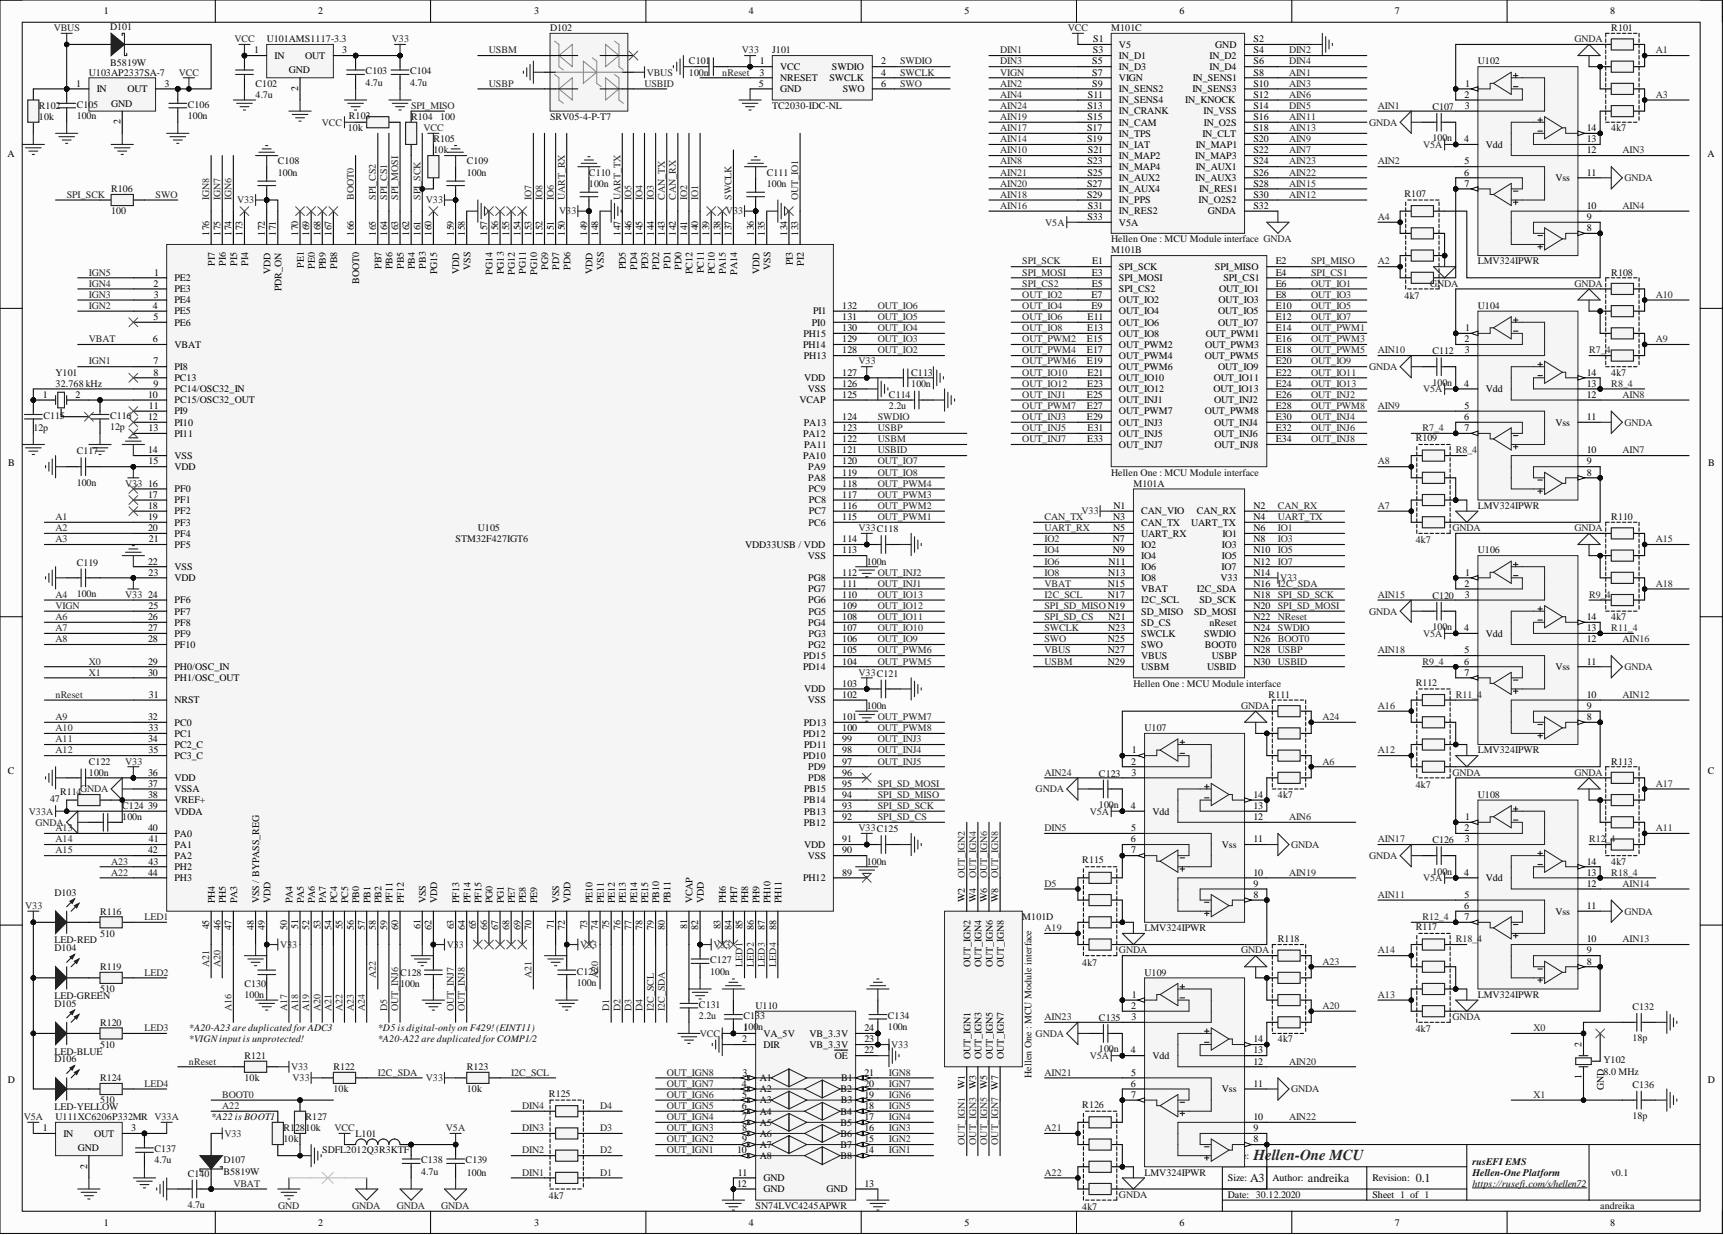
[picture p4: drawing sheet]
<svg xmlns="http://www.w3.org/2000/svg" width="393mm" height="282mm" viewBox="0 0 393 282" stroke-linecap="round" stroke-linejoin="round" font-family="sans-serif">
<defs><g id="words">
<text font-size="3.5" fill="#262626" x="286" y="264.7">Hellen-One MCU</text>
<g font-size="2.8" fill="#0e0e0e">
<text x="285.2" y="269.8">A3</text>
<text x="298.4" y="269.8">andreika</text>
<text x="323" y="269.8">0.1</text>
</g>
<g font-size="2.3">
<text x="23.7" y="3.3">1</text>
<text x="72.6" y="3.3">2</text>
<text x="121.9" y="3.3">3</text>
<text x="170.9" y="3.3">4</text>
<text x="220.1" y="3.3">5</text>
<text x="269.1" y="3.3">6</text>
<text x="318.3" y="3.3">7</text>
<text x="367.4" y="3.3">8</text>
<text x="249.4" y="9.6">S1</text>
<text x="255.3" y="10.9">V5</text>
<text x="277.3" y="10.9">GND</text>
<text x="286" y="9.6">S2</text>
<text x="58" y="12.2">1</text>
<text x="62.6" y="13.4">IN</text>
<text x="65.9" y="16.7">GND</text>
<text x="69.6" y="13.4">OUT</text>
<text x="78.1" y="12.2">3</text>
<text x="173.2" y="17.2">3</text>
<text x="173.3" y="14.7">1</text>
<text x="178" y="16">VCC</text>
<text x="189.8" y="16">SWDIO</text>
<text x="201.1" y="17.2">4</text>
<text x="201.1" y="14.7">2</text>
<text x="249.2" y="14.7">S5</text>
<text x="249.2" y="17.2">S7</text>
<text x="249.3" y="12.2">S3</text>
<text x="255.3" y="13.4">IN_D1</text>
<text x="255.3" y="16">IN_D3</text>
<text x="275.9" y="13.4">IN_D2</text>
<text x="275.9" y="16">IN_D4</text>
<text x="286" y="12.2">S4</text>
<text x="286" y="14.7">S6</text>
<text x="286" y="17.2">S8</text>
<text x="17.4" y="19.8">1</text>
<text x="22.1" y="21.1">IN</text>
<text x="29.1" y="21.1">OUT</text>
<text x="37.5" y="19.8">3</text>
<text x="68" y="20.8" transform="rotate(-90 68 20.8)">2</text>
<text x="173.2" y="19.8">5</text>
<text x="178" y="21.1">GND</text>
<text x="178" y="18.5">NRESET</text>
<text x="189.2" y="18.5">SWCLK</text>
<text x="192.3" y="21.1">SWO</text>
<text x="201.1" y="19.8">6</text>
<text x="248.2" y="22.3">S11</text>
<text x="249.2" y="19.8">S9</text>
<text x="255.3" y="18.5">VIGN</text>
<text x="255.3" y="21.1">IN_SENS2</text>
<text x="255.3" y="23.6">IN_SENS4</text>
<text x="270.4" y="23.6">IN_KNOCK</text>
<text x="272" y="21.1">IN_SENS3</text>
<text x="272.1" y="18.5">IN_SENS1</text>
<text x="286" y="19.8">S10</text>
<text x="286" y="22.3">S12</text>
<text x="334.2" y="22.3">2</text>
<text x="334.3" y="19.8">1</text>
<text x="25.4" y="24.3">GND</text>
<text x="27.5" y="28.4" transform="rotate(-90 27.5 28.4)">2</text>
<text x="248" y="29.9">S17</text>
<text x="248.1" y="24.9">S13</text>
<text x="248.1" y="27.4">S15</text>
<text x="255.3" y="26.1">IN_CRANK</text>
<text x="255.3" y="28.7">IN_CAM</text>
<text x="274.6" y="26.1">IN_VSS</text>
<text x="274.7" y="28.7">IN_O2S</text>
<text x="286" y="24.9">S14</text>
<text x="286" y="27.4">S16</text>
<text x="286" y="29.9">S18</text>
<text x="334.2" y="24.9">3</text>
<text x="362" y="29.9">14</text>
<text x="1.7" y="35.9">A</text>
<text x="248" y="32.5">S19</text>
<text x="248.2" y="35">S21</text>
<text x="255.3" y="31.2">IN_TPS</text>
<text x="255.3" y="33.7">IN_IAT</text>
<text x="272.8" y="33.7">IN_MAP1</text>
<text x="274.3" y="31.2">IN_CLT</text>
<text x="286" y="32.5">S20</text>
<text x="286" y="35">S22</text>
<text x="334.1" y="32.5">4</text>
<text x="339" y="33.7">Vdd</text>
<text x="362" y="35">12</text>
<text x="362" y="32.5">13</text>
<text x="389.6" y="35.9">A</text>
<text x="248.1" y="37.5">S23</text>
<text x="248.1" y="40.1">S25</text>
<text x="255.3" y="36.3">IN_MAP2</text>
<text x="255.3" y="38.8">IN_MAP4</text>
<text x="255.3" y="41.3">IN_AUX2</text>
<text x="272.7" y="36.3">IN_MAP3</text>
<text x="272.7" y="41.3">IN_AUX3</text>
<text x="272.8" y="38.8">IN_AUX1</text>
<text x="286" y="37.5">S24</text>
<text x="286" y="40.1">S26</text>
<text x="334.1" y="40.1">6</text>
<text x="334.2" y="37.5">5</text>
<text x="354.9" y="41.3">Vss</text>
<text x="362" y="40.1">11</text>
<text x="248" y="42.6">S27</text>
<text x="248" y="45.1">S29</text>
<text x="248.2" y="47.7">S31</text>
<text x="255.3" y="43.9">IN_AUX4</text>
<text x="255.3" y="46.4">IN_PPS</text>
<text x="273.5" y="46.4">IN_O2S2</text>
<text x="273.6" y="43.9">IN_RES1</text>
<text x="286" y="42.6">S28</text>
<text x="286" y="45.1">S30</text>
<text x="286" y="47.7">S32</text>
<text x="334.2" y="42.6">7</text>
<text x="362" y="47.7">10</text>
<text x="47.7" y="53.8" transform="rotate(-90 47.7 53.8)">176</text>
<text x="50.3" y="53.8" transform="rotate(-90 50.3 53.8)">175</text>
<text x="52.8" y="53.8" transform="rotate(-90 52.8 53.8)">174</text>
<text x="55.4" y="53.8" transform="rotate(-90 55.4 53.8)">173</text>
<text x="60.4" y="53.8" transform="rotate(-90 60.4 53.8)">172</text>
<text x="63" y="53.8" transform="rotate(-90 63 53.8)">171</text>
<text x="68" y="53.8" transform="rotate(-90 68 53.8)">170</text>
<text x="70.6" y="53.8" transform="rotate(-90 70.6 53.8)">169</text>
<text x="73.1" y="53.8" transform="rotate(-90 73.1 53.8)">168</text>
<text x="75.6" y="53.8" transform="rotate(-90 75.6 53.8)">167</text>
<text x="80.7" y="53.8" transform="rotate(-90 80.7 53.8)">166</text>
<text x="85.8" y="53.8" transform="rotate(-90 85.8 53.8)">165</text>
<text x="88.3" y="53.8" transform="rotate(-90 88.3 53.8)">164</text>
<text x="90.9" y="53.8" transform="rotate(-90 90.9 53.8)">163</text>
<text x="93.4" y="53.8" transform="rotate(-90 93.4 53.8)">162</text>
<text x="95.9" y="53.8" transform="rotate(-90 95.9 53.8)">161</text>
<text x="98.5" y="53.8" transform="rotate(-90 98.5 53.8)">160</text>
<text x="103.5" y="53.8" transform="rotate(-90 103.5 53.8)">159</text>
<text x="106.1" y="53.8" transform="rotate(-90 106.1 53.8)">158</text>
<text x="111.1" y="53.8" transform="rotate(-90 111.1 53.8)">157</text>
<text x="113.7" y="53.8" transform="rotate(-90 113.7 53.8)">156</text>
<text x="116.2" y="53.8" transform="rotate(-90 116.2 53.8)">155</text>
<text x="118.7" y="53.8" transform="rotate(-90 118.7 53.8)">154</text>
<text x="121.3" y="53.8" transform="rotate(-90 121.3 53.8)">153</text>
<text x="123.8" y="53.8" transform="rotate(-90 123.8 53.8)">152</text>
<text x="126.3" y="53.8" transform="rotate(-90 126.3 53.8)">151</text>
<text x="128.9" y="53.8" transform="rotate(-90 128.9 53.8)">150</text>
<text x="134" y="53.8" transform="rotate(-90 134 53.8)">149</text>
<text x="136.5" y="53.8" transform="rotate(-90 136.5 53.8)">148</text>
<text x="141.6" y="53.8" transform="rotate(-90 141.6 53.8)">147</text>
<text x="144.1" y="53.8" transform="rotate(-90 144.1 53.8)">146</text>
<text x="146.6" y="53.8" transform="rotate(-90 146.6 53.8)">145</text>
<text x="149.2" y="53.8" transform="rotate(-90 149.2 53.8)">144</text>
<text x="151.7" y="53.8" transform="rotate(-90 151.7 53.8)">143</text>
<text x="154.2" y="53.8" transform="rotate(-90 154.2 53.8)">142</text>
<text x="156.8" y="53.8" transform="rotate(-90 156.8 53.8)">141</text>
<text x="159.3" y="53.8" transform="rotate(-90 159.3 53.8)">140</text>
<text x="161.8" y="53.8" transform="rotate(-90 161.8 53.8)">139</text>
<text x="164.4" y="53.8" transform="rotate(-90 164.4 53.8)">138</text>
<text x="166.9" y="53.8" transform="rotate(-90 166.9 53.8)">137</text>
<text x="172" y="53.8" transform="rotate(-90 172 53.8)">136</text>
<text x="174.5" y="53.8" transform="rotate(-90 174.5 53.8)">135</text>
<text x="179.6" y="53.8" transform="rotate(-90 179.6 53.8)">134</text>
<text x="182.1" y="53.8" transform="rotate(-90 182.1 53.8)">133</text>
<text x="248.1" y="50.2">S33</text>
<text x="255.3" y="48.9">IN_RES2</text>
<text x="255.3" y="51.5">V5A</text>
<text x="275.6" y="48.9">GNDA</text>
<text x="362" y="50.2">9</text>
<text x="362" y="52.8">8</text>
<text x="35" y="65.4">2</text>
<text x="35.2" y="62.9">1</text>
<text x="39.8" y="64.2">PE2</text>
<text x="49" y="60.6" transform="rotate(-90 49 60.6)">PI7</text>
<text x="51.6" y="60.7" transform="rotate(-90 51.6 60.7)">PI6</text>
<text x="54.1" y="60.6" transform="rotate(-90 54.1 60.6)">PI5</text>
<text x="56.6" y="60.7" transform="rotate(-90 56.6 60.7)">PI4</text>
<text x="61.7" y="62.5" transform="rotate(-90 61.7 62.5)">VDD</text>
<text x="69.3" y="61.1" transform="rotate(-90 69.3 61.1)">PE1</text>
<text x="71.8" y="61.3" transform="rotate(-90 71.8 61.3)">PE0</text>
<text x="74.4" y="61.5" transform="rotate(-90 74.4 61.5)">PB9</text>
<text x="76.9" y="61.4" transform="rotate(-90 76.9 61.4)">PB8</text>
<text x="82" y="64.8" transform="rotate(-90 82 64.8)">BOOT0</text>
<text x="87" y="61.4" transform="rotate(-90 87 61.4)">PB7</text>
<text x="89.6" y="61.5" transform="rotate(-90 89.6 61.5)">PB6</text>
<text x="92.1" y="61.4" transform="rotate(-90 92.1 61.4)">PB5</text>
<text x="94.7" y="61.5" transform="rotate(-90 94.7 61.5)">PB4</text>
<text x="97.2" y="61.3" transform="rotate(-90 97.2 61.3)">PB3</text>
<text x="99.7" y="62.6" transform="rotate(-90 99.7 62.6)">PG15</text>
<text x="104.8" y="62.5" transform="rotate(-90 104.8 62.5)">VDD</text>
<text x="107.3" y="61.6" transform="rotate(-90 107.3 61.6)">VSS</text>
<text x="112.4" y="62.7" transform="rotate(-90 112.4 62.7)">PG14</text>
<text x="114.9" y="62.6" transform="rotate(-90 114.9 62.6)">PG13</text>
<text x="117.5" y="62.7" transform="rotate(-90 117.5 62.7)">PG12</text>
<text x="120" y="62.5" transform="rotate(-90 120 62.5)">PG11</text>
<text x="122.5" y="62.7" transform="rotate(-90 122.5 62.7)">PG10</text>
<text x="125.1" y="61.5" transform="rotate(-90 125.1 61.5)">PG9</text>
<text x="127.6" y="61.5" transform="rotate(-90 127.6 61.5)">PD7</text>
<text x="130.1" y="61.5" transform="rotate(-90 130.1 61.5)">PD6</text>
<text x="135.2" y="62.5" transform="rotate(-90 135.2 62.5)">VDD</text>
<text x="137.8" y="61.6" transform="rotate(-90 137.8 61.6)">VSS</text>
<text x="142.8" y="61.5" transform="rotate(-90 142.8 61.5)">PD5</text>
<text x="145.4" y="61.5" transform="rotate(-90 145.4 61.5)">PD4</text>
<text x="147.9" y="61.5" transform="rotate(-90 147.9 61.5)">PD3</text>
<text x="150.4" y="61.5" transform="rotate(-90 150.4 61.5)">PD2</text>
<text x="153" y="61.4" transform="rotate(-90 153 61.4)">PD1</text>
<text x="155.5" y="61.5" transform="rotate(-90 155.5 61.5)">PD0</text>
<text x="158" y="62.6" transform="rotate(-90 158 62.6)">PC12</text>
<text x="160.6" y="62.4" transform="rotate(-90 160.6 62.4)">PC11</text>
<text x="163.1" y="62.6" transform="rotate(-90 163.1 62.6)">PC10</text>
<text x="165.6" y="62.6" transform="rotate(-90 165.6 62.6)">PA15</text>
<text x="168.2" y="62.7" transform="rotate(-90 168.2 62.7)">PA14</text>
<text x="173.2" y="62.5" transform="rotate(-90 173.2 62.5)">VDD</text>
<text x="175.8" y="61.6" transform="rotate(-90 175.8 61.6)">VSS</text>
<text x="180.9" y="60.5" transform="rotate(-90 180.9 60.5)">PI3</text>
<text x="183.4" y="60.7" transform="rotate(-90 183.4 60.7)">PI2</text>
<text x="249.1" y="62.9">E3</text>
<text x="249.1" y="65.4">E5</text>
<text x="249.2" y="60.4">E1</text>
<text x="255.3" y="61.6">SPI_SCK</text>
<text x="255.3" y="64.2">SPI_MOSI</text>
<text x="277.2" y="61.6">SPI_MISO</text>
<text x="279.1" y="64.2">SPI_CS1</text>
<text x="291.1" y="62.9">E4</text>
<text x="291.1" y="60.4">E2</text>
<text x="291.1" y="65.4">E6</text>
<text x="34.9" y="70.5">4</text>
<text x="35.1" y="68">3</text>
<text x="39.8" y="66.7">PE3</text>
<text x="39.8" y="69.2">PE4</text>
<text x="39.8" y="71.8">PE5</text>
<text x="64.2" y="66.4" transform="rotate(-90 64.2 66.4)">PDR_ON</text>
<text x="185.5" y="71.8">PI1</text>
<text x="192.2" y="70.5">132</text>
<text x="249.1" y="68">E7</text>
<text x="249.1" y="70.5">E9</text>
<text x="255.3" y="66.7">SPI_CS2</text>
<text x="255.3" y="69.2">OUT_IO2</text>
<text x="255.3" y="71.8">OUT_IO4</text>
<text x="278" y="71.8">OUT_IO5</text>
<text x="278" y="69.2">OUT_IO3</text>
<text x="278.1" y="66.7">OUT_IO1</text>
<text x="291.1" y="68">E8</text>
<text x="291.1" y="70.5">E10</text>
<text x="35" y="73">5</text>
<text x="39.8" y="74.3">PE6</text>
<text x="183.3" y="76.8">PH15</text>
<text x="185.3" y="74.3">PI0</text>
<text x="192.2" y="75.6">130</text>
<text x="192.2" y="73">131</text>
<text x="248" y="75.6">E13</text>
<text x="248.1" y="73">E11</text>
<text x="255.3" y="74.3">OUT_IO6</text>
<text x="255.3" y="76.8">OUT_IO8</text>
<text x="275.1" y="76.8">OUT_PWM1</text>
<text x="278" y="74.3">OUT_IO7</text>
<text x="291.1" y="73">E12</text>
<text x="291.1" y="75.6">E14</text>
<text x="334.3" y="75.6">1</text>
<text x="34.9" y="78.1">6</text>
<text x="35" y="83.2">7</text>
<text x="39.8" y="79.4">VBAT</text>
<text x="183.2" y="79.4">PH14</text>
<text x="183.4" y="81.9">PH13</text>
<text x="192.2" y="80.7">128</text>
<text x="192.2" y="78.1">129</text>
<text x="248" y="78.1">E15</text>
<text x="248" y="80.7">E17</text>
<text x="248" y="83.2">E19</text>
<text x="255.3" y="79.4">OUT_PWM2</text>
<text x="255.3" y="81.9">OUT_PWM4</text>
<text x="274.9" y="81.9">OUT_PWM5</text>
<text x="275" y="79.4">OUT_PWM3</text>
<text x="291.1" y="78.1">E16</text>
<text x="291.1" y="80.7">E18</text>
<text x="291.1" y="83.2">E20</text>
<text x="334.2" y="78.1">2</text>
<text x="334.2" y="80.7">3</text>
<text x="35" y="85.7">8</text>
<text x="35" y="88.3">9</text>
<text x="39.8" y="84.5">PI8</text>
<text x="39.8" y="87">PC13</text>
<text x="39.8" y="89.5">PC14/OSC32_IN</text>
<text x="183.5" y="87">VDD</text>
<text x="184.3" y="89.5">VSS</text>
<text x="192.2" y="88.3">126</text>
<text x="192.2" y="85.7">127</text>
<text x="248" y="88.3">E23</text>
<text x="248.1" y="85.7">E21</text>
<text x="255.3" y="84.5">OUT_PWM6</text>
<text x="255.3" y="87">OUT_IO10</text>
<text x="255.3" y="89.5">OUT_IO12</text>
<text x="276.9" y="89.5">OUT_IO13</text>
<text x="276.9" y="87">OUT_IO11</text>
<text x="278" y="84.5">OUT_IO9</text>
<text x="291.1" y="85.7">E22</text>
<text x="291.1" y="88.3">E24</text>
<text x="334.1" y="88.3">4</text>
<text x="339" y="89.5">Vdd</text>
<text x="362" y="88.3">13</text>
<text x="362" y="85.7">14</text>
<text x="9.8" y="90.8">1</text>
<text x="17.2" y="90.8">2</text>
<text x="33.8" y="90.8">10</text>
<text x="33.8" y="95.9">12</text>
<text x="34" y="93.3">11</text>
<text x="39.8" y="92.1">PC15/OSC32_OUT</text>
<text x="39.8" y="94.6">PI9</text>
<text x="182.4" y="92.1">VCAP</text>
<text x="192.2" y="95.9">124</text>
<text x="192.2" y="90.8">125</text>
<text x="248" y="90.8">E25</text>
<text x="248" y="93.3">E27</text>
<text x="248" y="95.9">E29</text>
<text x="255.3" y="92.1">OUT_INJ1</text>
<text x="255.3" y="94.6">OUT_PWM7</text>
<text x="274.9" y="94.6">OUT_PWM8</text>
<text x="277" y="92.1">OUT_INJ2</text>
<text x="291.1" y="90.8">E26</text>
<text x="291.1" y="93.3">E28</text>
<text x="291.1" y="95.9">E30</text>
<text x="334.1" y="95.9">6</text>
<text x="334.2" y="93.3">5</text>
<text x="362" y="90.8">12</text>
<text x="362" y="95.9">11</text>
<text x="33.9" y="98.4">13</text>
<text x="39.8" y="99.7">PI11</text>
<text x="39.8" y="97.1">PI10</text>
<text x="183.2" y="99.7">PA12</text>
<text x="183.4" y="97.1">PA13</text>
<text x="192.2" y="100.9">122</text>
<text x="192.2" y="98.4">123</text>
<text x="248" y="100.9">E33</text>
<text x="248.1" y="98.4">E31</text>
<text x="255.3" y="97.1">OUT_INJ3</text>
<text x="255.3" y="99.7">OUT_INJ5</text>
<text x="277" y="97.1">OUT_INJ4</text>
<text x="277" y="99.7">OUT_INJ6</text>
<text x="291.1" y="98.4">E32</text>
<text x="291.1" y="100.9">E34</text>
<text x="334.2" y="98.4">7</text>
<text x="354.9" y="97.1">Vss</text>
<text x="1.9" y="106.4">B</text>
<text x="33.8" y="103.5">14</text>
<text x="33.9" y="106">15</text>
<text x="39.8" y="104.7">VSS</text>
<text x="39.8" y="107.3">VDD</text>
<text x="183.2" y="104.7">PA10</text>
<text x="183.5" y="102.2">PA11</text>
<text x="184.4" y="107.3">PA9</text>
<text x="192.2" y="106">120</text>
<text x="192.2" y="103.5">121</text>
<text x="255.3" y="102.2">OUT_INJ7</text>
<text x="277.1" y="102.2">OUT_INJ8</text>
<text x="362" y="106">9</text>
<text x="362" y="103.5">10</text>
<text x="389.8" y="106.4">B</text>
<text x="33.8" y="111.1">16</text>
<text x="33.8" y="113.6">17</text>
<text x="39.8" y="112.4">PF0</text>
<text x="184.4" y="109.8">PA8</text>
<text x="184.5" y="112.4">PC9</text>
<text x="192.2" y="113.6">117</text>
<text x="192.2" y="111.1">118</text>
<text x="192.2" y="108.5">119</text>
<text x="362" y="108.5">8</text>
<text x="33.8" y="116.2">18</text>
<text x="33.8" y="118.7">19</text>
<text x="39.8" y="114.9">PF1</text>
<text x="39.8" y="117.4">PF2</text>
<text x="39.8" y="120">PF3</text>
<text x="184.5" y="120">PC6</text>
<text x="184.6" y="117.4">PC7</text>
<text x="184.6" y="114.9">PC8</text>
<text x="192.2" y="118.7">115</text>
<text x="192.2" y="116.2">116</text>
<text x="254" y="118.7">N3</text>
<text x="254" y="116.2">N1</text>
<text x="260.4" y="117.4">CAN_VIO</text>
<text x="260.4" y="120">CAN_TX</text>
<text x="271.8" y="120">UART_TX</text>
<text x="273.1" y="117.4">CAN_RX</text>
<text x="286" y="116.2">N2</text>
<text x="286" y="118.7">N4</text>
<text x="33.8" y="121.2">20</text>
<text x="34" y="123.8">21</text>
<text x="39.8" y="122.5">PF4</text>
<text x="39.8" y="125">PF5</text>
<text x="170" y="125">VDD33USB / VDD</text>
<text x="192.2" y="123.8">114</text>
<text x="253.9" y="123.8">N7</text>
<text x="254" y="121.2">N5</text>
<text x="260.4" y="122.5">UART_RX</text>
<text x="260.4" y="125">IO2</text>
<text x="278.8" y="125">IO3</text>
<text x="278.9" y="122.5">IO1</text>
<text x="286" y="121.2">N6</text>
<text x="286" y="123.8">N8</text>
<text x="33.8" y="128.8">22</text>
<text x="33.9" y="131.4">23</text>
<text x="39.8" y="130.1">VSS</text>
<text x="184.3" y="127.6">VSS</text>
<text x="192.2" y="131.4">112</text>
<text x="192.2" y="126.3">113</text>
<text x="252.9" y="131.4">N13</text>
<text x="252.9" y="128.8">N11</text>
<text x="253.9" y="126.3">N9</text>
<text x="260.4" y="127.6">IO4</text>
<text x="260.4" y="130.1">IO6</text>
<text x="278.7" y="130.1">IO7</text>
<text x="278.8" y="127.6">IO5</text>
<text x="286" y="126.3">N10</text>
<text x="286" y="128.8">N12</text>
<text x="286" y="131.4">N14</text>
<text x="334.3" y="131.4">1</text>
<text x="33.8" y="136.4">24</text>
<text x="39.8" y="137.7">PF6</text>
<text x="39.8" y="132.6">VDD</text>
<text x="184.4" y="137.7">PG6</text>
<text x="184.4" y="135.2">PG7</text>
<text x="184.4" y="132.6">PG8</text>
<text x="192.2" y="136.4">110</text>
<text x="192.2" y="133.9">111</text>
<text x="252.8" y="133.9">N15</text>
<text x="252.8" y="136.4">N17</text>
<text x="260.4" y="132.6">IO8</text>
<text x="260.4" y="135.2">VBAT</text>
<text x="260.4" y="137.7">I2C_SCL</text>
<text x="273.1" y="135.2">I2C_SDA</text>
<text x="273.6" y="137.7">SD_SCK</text>
<text x="278.5" y="132.6">V33</text>
<text x="286" y="133.9">N16</text>
<text x="286" y="136.4">N18</text>
<text x="334.2" y="133.9">2</text>
<text x="334.2" y="136.4">3</text>
<text x="33.8" y="141.5">26</text>
<text x="33.9" y="139">25</text>
<text x="39.8" y="140.3">PF7</text>
<text x="39.8" y="142.8">PF8</text>
<text x="184.4" y="142.8">PG4</text>
<text x="184.5" y="140.3">PG5</text>
<text x="192.2" y="141.5">108</text>
<text x="192.2" y="139">109</text>
<text x="252.9" y="141.5">N21</text>
<text x="260.4" y="140.3">SD_MISO</text>
<text x="260.4" y="142.8">SD_CS</text>
<text x="272.5" y="140.3">SD_MOSI</text>
<text x="275.9" y="142.8">nReset</text>
<text x="286" y="139">N20</text>
<text x="286" y="141.5">N22</text>
<text x="362" y="141.5">14</text>
<text x="33.8" y="144.1">27</text>
<text x="33.8" y="146.6">28</text>
<text x="39.8" y="145.3">PF9</text>
<text x="39.8" y="147.9">PF10</text>
<text x="184.4" y="147.9">PG2</text>
<text x="184.5" y="145.3">PG3</text>
<text x="192.2" y="149.1">105</text>
<text x="192.2" y="146.6">106</text>
<text x="192.2" y="144.1">107</text>
<text x="252.8" y="146.6">N25</text>
<text x="252.8" y="149.1">N27</text>
<text x="252.9" y="144.1">N23</text>
<text x="260.4" y="145.3">SWCLK</text>
<text x="260.4" y="147.9">SWO</text>
<text x="274.7" y="145.3">SWDIO</text>
<text x="274.9" y="147.9">BOOT0</text>
<text x="286" y="144.1">N24</text>
<text x="286" y="146.6">N26</text>
<text x="286" y="149.1">N28</text>
<text x="334.1" y="144.1">4</text>
<text x="334.2" y="149.1">5</text>
<text x="339" y="145.3">Vdd</text>
<text x="362" y="146.6">12</text>
<text x="362" y="144.1">13</text>
<text x="33.8" y="151.7">29</text>
<text x="33.8" y="154.2">30</text>
<text x="39.8" y="152.9">PH0/OSC_IN</text>
<text x="39.8" y="155.5">PH1/OSC_OUT</text>
<text x="183.2" y="152.9">PD14</text>
<text x="183.3" y="150.4">PD15</text>
<text x="192.2" y="151.7">104</text>
<text x="252.8" y="151.7">N29</text>
<text x="260.4" y="150.4">VBUS</text>
<text x="260.4" y="152.9">USBM</text>
<text x="275.4" y="152.9">USBID</text>
<text x="276.5" y="150.4">USBP</text>
<text x="286" y="151.7">N30</text>
<text x="334.1" y="151.7">6</text>
<text x="334.2" y="154.2">7</text>
<text x="354.9" y="152.9">Vss</text>
<text x="362" y="151.7">11</text>
<text x="34" y="159.3">31</text>
<text x="39.8" y="160.5">NRST</text>
<text x="183.5" y="158">VDD</text>
<text x="184.3" y="160.5">VSS</text>
<text x="192.2" y="159.3">102</text>
<text x="192.2" y="156.7">103</text>
<text x="362" y="161.8">9</text>
<text x="362" y="159.3">10</text>
<text x="33.8" y="164.3">32</text>
<text x="33.9" y="166.9">33</text>
<text x="39.8" y="165.6">PC0</text>
<text x="183.4" y="165.6">PD13</text>
<text x="192.2" y="166.9">100</text>
<text x="192.2" y="164.3">101</text>
<text x="362" y="164.3">8</text>
<text x="33.8" y="169.4">34</text>
<text x="33.9" y="172">35</text>
<text x="39.8" y="168.1">PC1</text>
<text x="39.8" y="170.7">PC2_C</text>
<text x="39.8" y="173.2">PC3_C</text>
<text x="183.2" y="173.2">PD10</text>
<text x="183.2" y="168.1">PD12</text>
<text x="183.5" y="170.7">PD11</text>
<text x="192.2" y="172">98</text>
<text x="192.2" y="169.4">99</text>
<text x="258.3" y="172">1</text>
<text x="1.8" y="176.7">C</text>
<text x="33.8" y="177">36</text>
<text x="33.8" y="179.6">37</text>
<text x="39.8" y="178.3">VDD</text>
<text x="184.4" y="178.3">PD8</text>
<text x="184.4" y="175.8">PD9</text>
<text x="192.2" y="179.6">95</text>
<text x="192.2" y="177">96</text>
<text x="192.2" y="174.5">97</text>
<text x="258.1" y="174.5">2</text>
<text x="258.2" y="177">3</text>
<text x="389.7" y="176.7">C</text>
<text x="33.8" y="182.1">38</text>
<text x="33.8" y="184.6">39</text>
<text x="39.8" y="180.8">VSSA</text>
<text x="39.8" y="183.4">VREF+</text>
<text x="39.8" y="185.9">VDDA</text>
<text x="183.4" y="183.4">PB14</text>
<text x="183.5" y="185.9">PB13</text>
<text x="183.5" y="180.8">PB15</text>
<text x="192.2" y="184.6">93</text>
<text x="192.2" y="182.1">94</text>
<text x="258" y="184.6">4</text>
<text x="262.9" y="185.9">Vdd</text>
<text x="286" y="184.6">13</text>
<text x="286" y="182.1">14</text>
<text x="33.8" y="189.7">40</text>
<text x="39.8" y="191">PA0</text>
<text x="183.4" y="188.4">PB12</text>
<text x="192.2" y="187.2">92</text>
<text x="258.1" y="189.7">5</text>
<text x="286" y="187.2">12</text>
<text x="334.2" y="189.7">2</text>
<text x="334.3" y="187.2">1</text>
<text x="33.8" y="194.8">42</text>
<text x="33.9" y="197.3">43</text>
<text x="34" y="192.2">41</text>
<text x="39.8" y="193.5">PA1</text>
<text x="39.8" y="196">PA2</text>
<text x="183.5" y="193.5">VDD</text>
<text x="184.3" y="196">VSS</text>
<text x="192.2" y="194.8">90</text>
<text x="192.2" y="192.2">91</text>
<text x="258" y="192.2">6</text>
<text x="258.1" y="194.8">7</text>
<text x="278.8" y="193.5">Vss</text>
<text x="286" y="192.2">11</text>
<text x="334.2" y="192.2">3</text>
<text x="362" y="197.3">14</text>
<text x="33.8" y="199.9">44</text>
<text x="39.8" y="198.6">PH2</text>
<text x="39.8" y="201.1">PH3</text>
<text x="183.2" y="201.1">PH12</text>
<text x="192.2" y="199.9">89</text>
<text x="286" y="202.4">9</text>
<text x="286" y="199.9">10</text>
<text x="334.1" y="199.9">4</text>
<text x="339" y="201.1">Vdd</text>
<text x="362" y="202.4">12</text>
<text x="362" y="199.9">13</text>
<text x="49" y="206.2" transform="rotate(-90 49 206.2)">PH4</text>
<text x="51.6" y="206.2" transform="rotate(-90 51.6 206.2)">PH5</text>
<text x="54.1" y="206.2" transform="rotate(-90 54.1 206.2)">PA3</text>
<text x="59.2" y="206.2" transform="rotate(-90 59.2 206.2)">VSS / BYPASS_REG</text>
<text x="61.7" y="206.2" transform="rotate(-90 61.7 206.2)">VDD</text>
<text x="66.8" y="206.2" transform="rotate(-90 66.8 206.2)">PA4</text>
<text x="69.3" y="206.2" transform="rotate(-90 69.3 206.2)">PA5</text>
<text x="71.8" y="206.2" transform="rotate(-90 71.8 206.2)">PA6</text>
<text x="74.4" y="206.2" transform="rotate(-90 74.4 206.2)">PA7</text>
<text x="76.9" y="206.2" transform="rotate(-90 76.9 206.2)">PC4</text>
<text x="79.4" y="206.2" transform="rotate(-90 79.4 206.2)">PC5</text>
<text x="82" y="206.2" transform="rotate(-90 82 206.2)">PB0</text>
<text x="84.5" y="206.2" transform="rotate(-90 84.5 206.2)">PB1</text>
<text x="87" y="206.2" transform="rotate(-90 87 206.2)">PB2</text>
<text x="89.6" y="206.2" transform="rotate(-90 89.6 206.2)">PF11</text>
<text x="92.1" y="206.2" transform="rotate(-90 92.1 206.2)">PF12</text>
<text x="97.2" y="206.2" transform="rotate(-90 97.2 206.2)">VSS</text>
<text x="99.7" y="206.2" transform="rotate(-90 99.7 206.2)">VDD</text>
<text x="104.8" y="206.2" transform="rotate(-90 104.8 206.2)">PF13</text>
<text x="107.3" y="206.2" transform="rotate(-90 107.3 206.2)">PF14</text>
<text x="109.9" y="206.2" transform="rotate(-90 109.9 206.2)">PF15</text>
<text x="112.4" y="206.2" transform="rotate(-90 112.4 206.2)">PG0</text>
<text x="114.9" y="206.2" transform="rotate(-90 114.9 206.2)">PG1</text>
<text x="117.5" y="206.2" transform="rotate(-90 117.5 206.2)">PE7</text>
<text x="120" y="206.2" transform="rotate(-90 120 206.2)">PE8</text>
<text x="122.5" y="206.2" transform="rotate(-90 122.5 206.2)">PE9</text>
<text x="127.6" y="206.2" transform="rotate(-90 127.6 206.2)">VSS</text>
<text x="130.1" y="206.2" transform="rotate(-90 130.1 206.2)">VDD</text>
<text x="135.2" y="206.2" transform="rotate(-90 135.2 206.2)">PE10</text>
<text x="137.8" y="206.2" transform="rotate(-90 137.8 206.2)">PE11</text>
<text x="140.3" y="206.2" transform="rotate(-90 140.3 206.2)">PE12</text>
<text x="142.8" y="206.2" transform="rotate(-90 142.8 206.2)">PE13</text>
<text x="145.4" y="206.2" transform="rotate(-90 145.4 206.2)">PE14</text>
<text x="147.9" y="206.2" transform="rotate(-90 147.9 206.2)">PE15</text>
<text x="150.4" y="206.2" transform="rotate(-90 150.4 206.2)">PB10</text>
<text x="153" y="206.2" transform="rotate(-90 153 206.2)">PB11</text>
<text x="158" y="206.2" transform="rotate(-90 158 206.2)">VCAP</text>
<text x="160.6" y="206.2" transform="rotate(-90 160.6 206.2)">VDD</text>
<text x="165.6" y="206.2" transform="rotate(-90 165.6 206.2)">PH6</text>
<text x="168.2" y="206.2" transform="rotate(-90 168.2 206.2)">PH7</text>
<text x="170.7" y="206.2" transform="rotate(-90 170.7 206.2)">PH8</text>
<text x="173.2" y="206.2" transform="rotate(-90 173.2 206.2)">PH9</text>
<text x="175.8" y="206.2" transform="rotate(-90 175.8 206.2)">PH10</text>
<text x="178.3" y="206.2" transform="rotate(-90 178.3 206.2)">PH11</text>
<text x="220.2" y="205.9" transform="rotate(-90 220.2 205.9)">W2</text>
<text x="222.7" y="205.9" transform="rotate(-90 222.7 205.9)">W4</text>
<text x="225.2" y="205.9" transform="rotate(-90 225.2 205.9)">W6</text>
<text x="227.8" y="205.9" transform="rotate(-90 227.8 205.9)">W8</text>
<text x="286" y="204.9">8</text>
<text x="334.1" y="207.5">6</text>
<text x="334.2" y="204.9">5</text>
<text x="334.2" y="210">7</text>
<text x="354.9" y="208.7">Vss</text>
<text x="362" y="207.5">11</text>
<text x="47.7" y="212.1" transform="rotate(-90 47.7 212.1)">45</text>
<text x="50.3" y="212.2" transform="rotate(-90 50.3 212.2)">46</text>
<text x="52.8" y="212.2" transform="rotate(-90 52.8 212.2)">47</text>
<text x="57.9" y="212.2" transform="rotate(-90 57.9 212.2)">48</text>
<text x="60.4" y="212.2" transform="rotate(-90 60.4 212.2)">49</text>
<text x="65.5" y="212.2" transform="rotate(-90 65.5 212.2)">50</text>
<text x="68" y="212" transform="rotate(-90 68 212)">51</text>
<text x="70.6" y="212.2" transform="rotate(-90 70.6 212.2)">52</text>
<text x="73.1" y="212.1" transform="rotate(-90 73.1 212.1)">53</text>
<text x="75.6" y="212.2" transform="rotate(-90 75.6 212.2)">54</text>
<text x="78.2" y="212.1" transform="rotate(-90 78.2 212.1)">55</text>
<text x="80.7" y="212.2" transform="rotate(-90 80.7 212.2)">56</text>
<text x="83.2" y="212.2" transform="rotate(-90 83.2 212.2)">57</text>
<text x="85.8" y="212.2" transform="rotate(-90 85.8 212.2)">58</text>
<text x="88.3" y="212.2" transform="rotate(-90 88.3 212.2)">59</text>
<text x="90.9" y="212.2" transform="rotate(-90 90.9 212.2)">60</text>
<text x="95.9" y="212" transform="rotate(-90 95.9 212)">61</text>
<text x="98.5" y="212.2" transform="rotate(-90 98.5 212.2)">62</text>
<text x="103.5" y="212.1" transform="rotate(-90 103.5 212.1)">63</text>
<text x="106.1" y="212.2" transform="rotate(-90 106.1 212.2)">64</text>
<text x="108.6" y="212.1" transform="rotate(-90 108.6 212.1)">65</text>
<text x="111.1" y="212.2" transform="rotate(-90 111.1 212.2)">66</text>
<text x="113.7" y="212.2" transform="rotate(-90 113.7 212.2)">67</text>
<text x="116.2" y="212.2" transform="rotate(-90 116.2 212.2)">68</text>
<text x="118.7" y="212.2" transform="rotate(-90 118.7 212.2)">69</text>
<text x="121.3" y="212.2" transform="rotate(-90 121.3 212.2)">70</text>
<text x="126.3" y="212" transform="rotate(-90 126.3 212)">71</text>
<text x="128.9" y="212.2" transform="rotate(-90 128.9 212.2)">72</text>
<text x="134" y="212.1" transform="rotate(-90 134 212.1)">73</text>
<text x="136.5" y="212.2" transform="rotate(-90 136.5 212.2)">74</text>
<text x="139" y="212.1" transform="rotate(-90 139 212.1)">75</text>
<text x="141.6" y="212.2" transform="rotate(-90 141.6 212.2)">76</text>
<text x="144.1" y="212.2" transform="rotate(-90 144.1 212.2)">77</text>
<text x="146.6" y="212.2" transform="rotate(-90 146.6 212.2)">78</text>
<text x="149.2" y="212.2" transform="rotate(-90 149.2 212.2)">79</text>
<text x="151.7" y="212.2" transform="rotate(-90 151.7 212.2)">80</text>
<text x="156.8" y="212" transform="rotate(-90 156.8 212)">81</text>
<text x="159.3" y="212.2" transform="rotate(-90 159.3 212.2)">82</text>
<text x="164.4" y="212.1" transform="rotate(-90 164.4 212.1)">83</text>
<text x="166.9" y="212.2" transform="rotate(-90 166.9 212.2)">84</text>
<text x="169.4" y="212.1" transform="rotate(-90 169.4 212.1)">85</text>
<text x="172" y="212.2" transform="rotate(-90 172 212.2)">86</text>
<text x="174.5" y="212.2" transform="rotate(-90 174.5 212.2)">87</text>
<text x="177.1" y="212.2" transform="rotate(-90 177.1 212.2)">88</text>
<text x="362" y="215.1">10</text>
<text x="221.4" y="220.7" transform="rotate(-90 221.4 220.7)">OUT_IGN2</text>
<text x="224" y="220.7" transform="rotate(-90 224 220.7)">OUT_IGN4</text>
<text x="226.5" y="220.7" transform="rotate(-90 226.5 220.7)">OUT_IGN6</text>
<text x="229" y="220.6" transform="rotate(-90 229 220.6)">OUT_IGN8</text>
<text x="362" y="217.6">9</text>
<text x="362" y="220.1">8</text>
<text x="258.3" y="227.7">1</text>
<text x="258.1" y="230.3">2</text>
<text x="258.2" y="232.8">3</text>
<text x="169.4" y="237.9">2</text>
<text x="169.5" y="235.4">1</text>
<text x="174.2" y="236.6">VA_5V</text>
<text x="174.2" y="239.2">DIR</text>
<text x="184.7" y="236.6">VB_3.3V</text>
<text x="184.7" y="239.2">VB_3.3V</text>
<text x="197.3" y="235.4">24</text>
<text x="197.3" y="237.9">23</text>
<text x="286" y="237.9">14</text>
<text x="360.9" y="238.9" transform="rotate(-90 360.9 238.9)">2</text>
<text x="169.4" y="245.5">3</text>
<text x="190.5" y="241.7">OE</text>
<text x="197.3" y="245.5">21</text>
<text x="197.3" y="240.4">22</text>
<text x="221.4" y="241.7" transform="rotate(-90 221.4 241.7)">OUT_IGN1</text>
<text x="224" y="241.7" transform="rotate(-90 224 241.7)">OUT_IGN3</text>
<text x="226.5" y="241.7" transform="rotate(-90 226.5 241.7)">OUT_IGN5</text>
<text x="229" y="241.7" transform="rotate(-90 229 241.7)">OUT_IGN7</text>
<text x="258" y="240.4">4</text>
<text x="258.1" y="245.5">5</text>
<text x="262.9" y="241.7">Vdd</text>
<text x="286" y="243">12</text>
<text x="286" y="240.4">13</text>
<text x="1.8" y="247.1">D</text>
<text x="169.3" y="248">4</text>
<text x="169.4" y="250.6">5</text>
<text x="173.3" y="246.8">A1</text>
<text x="173.3" y="249.3">A2</text>
<text x="173.3" y="251.8">A3</text>
<text x="191.8" y="249.3">B2</text>
<text x="191.8" y="251.8">B3</text>
<text x="191.9" y="246.8">B1</text>
<text x="197.3" y="248">20</text>
<text x="197.3" y="250.6">19</text>
<text x="220.2" y="248.5" transform="rotate(-90 220.2 248.5)">W1</text>
<text x="222.7" y="248.6" transform="rotate(-90 222.7 248.6)">W3</text>
<text x="225.2" y="248.6" transform="rotate(-90 225.2 248.6)">W5</text>
<text x="227.8" y="248.7" transform="rotate(-90 227.8 248.7)">W7</text>
<text x="258" y="248">6</text>
<text x="258.1" y="250.6">7</text>
<text x="278.8" y="249.3">Vss</text>
<text x="286" y="248">11</text>
<text x="360.9" y="246.3" transform="rotate(-90 360.9 246.3)">1</text>
<text x="365.9" y="248.9" transform="rotate(-90 365.9 248.9)">GND</text>
<text x="389.7" y="247.1">D</text>
<text x="169.3" y="253.1">6</text>
<text x="169.4" y="255.6">7</text>
<text x="173.3" y="254.4">A4</text>
<text x="173.3" y="256.9">A5</text>
<text x="191.8" y="254.4">B4</text>
<text x="191.8" y="256.9">B5</text>
<text x="197.3" y="253.1">18</text>
<text x="197.3" y="255.6">17</text>
<text x="286" y="255.6">10</text>
<text x="9.8" y="258.2">1</text>
<text x="14.5" y="259.5">IN</text>
<text x="17.7" y="262.7">GND</text>
<text x="21.5" y="259.5">OUT</text>
<text x="29.9" y="258.2">3</text>
<text x="168.2" y="263.3">10</text>
<text x="169.4" y="258.2">8</text>
<text x="169.4" y="260.7">9</text>
<text x="173.3" y="259.5">A6</text>
<text x="173.3" y="262">A7</text>
<text x="191.8" y="259.5">B6</text>
<text x="191.8" y="262">B7</text>
<text x="197.3" y="258.2">16</text>
<text x="197.3" y="260.7">15</text>
<text x="197.3" y="263.3">14</text>
<text x="286" y="258.2">9</text>
<text x="286" y="260.7">8</text>
<text x="19.9" y="266.8" transform="rotate(-90 19.9 266.8)">2</text>
<text x="168.3" y="268.3">11</text>
<text x="173.3" y="264.5">A8</text>
<text x="174.2" y="269.6">GND</text>
<text x="191.8" y="264.5">B8</text>
<text x="280.2" y="264.5">Title:</text>
<text x="280.2" y="269.6">Size:</text>
<text x="290.3" y="269.6">Author:</text>
<text x="313.1" y="269.6">Revision:</text>
<text x="168.2" y="270.9">12</text>
<text x="174.2" y="272.1">GND</text>
<text x="188.5" y="272.1">GND</text>
<text x="197.3" y="270.9">13</text>
<text x="280.2" y="273.4">Date: 30.12.2020</text>
<text x="313.1" y="273.4">Sheet 1 of 1</text>
<text x="23.7" y="279.7">1</text>
<text x="72.6" y="279.7">2</text>
<text x="121.9" y="279.7">3</text>
<text x="170.9" y="279.7">4</text>
<text x="220.1" y="279.7">5</text>
<text x="269.1" y="279.7">6</text>
<text x="318.3" y="279.7">7</text>
<text x="367.4" y="279.7">8</text>
</g>
<g font-size="2.3" fill="#262626">
<text x="12.3" y="7.1">VBUS</text>
<text x="53.5" y="9.6">VCC</text>
<text x="89.4" y="9.6">V33</text>
<text x="243.6" y="7.1">VCC</text>
<text x="359.3" y="9.6">GNDA</text>
<text x="40.8" y="17.2">VCC</text>
<text x="111.6" y="12.2">USBM</text>
<text x="147.6" y="17.2">VBUS</text>
<text x="164.8" y="17.2">nReset</text>
<text x="169.3" y="12.2">V33</text>
<text x="205.4" y="17.2">SWCLK</text>
<text x="205.4" y="14.7">SWDIO</text>
<text x="228.2" y="12.2">DIN1</text>
<text x="228.2" y="14.7">DIN3</text>
<text x="228.2" y="17.2">VIGN</text>
<text x="294.1" y="17.2">AIN1</text>
<text x="294.1" y="12.2">DIN2</text>
<text x="294.1" y="14.7">DIN4</text>
<text x="377.8" y="12.2">A1</text>
<text x="111.6" y="19.8">USBP</text>
<text x="147.1" y="19.8">USBID</text>
<text x="205.4" y="19.8">SWO</text>
<text x="228.2" y="22.3">AIN4</text>
<text x="228.2" y="19.8">AIN2</text>
<text x="294.1" y="19.8">AIN3</text>
<text x="294.1" y="22.3">AIN6</text>
<text x="377.8" y="22.3">A3</text>
<text x="73.4" y="28.7">VCC</text>
<text x="93.8" y="24.9">SPI_MISO</text>
<text x="96.6" y="29.9">VCC</text>
<text x="228.2" y="27.4">AIN19</text>
<text x="228.2" y="24.9">AIN24</text>
<text x="228.2" y="29.9">AIN17</text>
<text x="294.1" y="27.4">AIN11</text>
<text x="294.1" y="29.9">AIN13</text>
<text x="294.1" y="24.9">DIN5</text>
<text x="312.4" y="28.7">GNDA</text>
<text x="314.4" y="24.9">AIN1</text>
<text x="228.2" y="35">AIN10</text>
<text x="228.2" y="32.5">AIN14</text>
<text x="294.1" y="32.5">AIN9</text>
<text x="294.1" y="35">AIN7</text>
<text x="324.7" y="33.7">V5A</text>
<text x="370.2" y="35">AIN3</text>
<text x="228.2" y="37.5">AIN8</text>
<text x="228.2" y="40.1">AIN21</text>
<text x="294.1" y="37.5">AIN23</text>
<text x="294.1" y="40.1">AIN22</text>
<text x="314.4" y="37.5">AIN2</text>
<text x="370.7" y="41.3">GNDA</text>
<text x="15.2" y="45.1">SPI_SCK</text>
<text x="35.5" y="45.1">SWO</text>
<text x="47.7" y="45.7" transform="rotate(-90 47.7 45.7)">IGN8</text>
<text x="50.3" y="45.7" transform="rotate(-90 50.3 45.7)">IGN7</text>
<text x="52.8" y="45.7" transform="rotate(-90 52.8 45.7)">IGN6</text>
<text x="54.1" y="46.4">V33</text>
<text x="80.7" y="45.7" transform="rotate(-90 80.7 45.7)">BOOT0</text>
<text x="85.8" y="45.7" transform="rotate(-90 85.8 45.7)">SPI_CS2</text>
<text x="88.3" y="45.7" transform="rotate(-90 88.3 45.7)">SPI_CS1</text>
<text x="90.9" y="45.7" transform="rotate(-90 90.9 45.7)">SPI_MOSI</text>
<text x="95.9" y="45.7" transform="rotate(-90 95.9 45.7)">SPI_SCK</text>
<text x="97.2" y="46.4">V33</text>
<text x="121.3" y="45.7" transform="rotate(-90 121.3 45.7)">IO7</text>
<text x="123.8" y="45.7" transform="rotate(-90 123.8 45.7)">IO8</text>
<text x="126.3" y="45.7" transform="rotate(-90 126.3 45.7)">IO6</text>
<text x="128.9" y="45.7" transform="rotate(-90 128.9 45.7)">UART_RX</text>
<text x="141.6" y="45.7" transform="rotate(-90 141.6 45.7)">UART_TX</text>
<text x="144.1" y="45.7" transform="rotate(-90 144.1 45.7)">IO5</text>
<text x="146.6" y="45.7" transform="rotate(-90 146.6 45.7)">IO4</text>
<text x="149.2" y="45.7" transform="rotate(-90 149.2 45.7)">IO3</text>
<text x="151.7" y="45.7" transform="rotate(-90 151.7 45.7)">CAN_TX</text>
<text x="154.2" y="45.7" transform="rotate(-90 154.2 45.7)">CAN_RX</text>
<text x="156.8" y="45.7" transform="rotate(-90 156.8 45.7)">IO2</text>
<text x="159.3" y="45.7" transform="rotate(-90 159.3 45.7)">IO1</text>
<text x="166.9" y="45.7" transform="rotate(-90 166.9 45.7)">SWCLK</text>
<text x="182.1" y="45.7" transform="rotate(-90 182.1 45.7)">OUT_IO1</text>
<text x="228.2" y="45.1">AIN18</text>
<text x="228.2" y="42.6">AIN20</text>
<text x="228.2" y="47.7">AIN16</text>
<text x="294.1" y="45.1">AIN12</text>
<text x="294.1" y="42.6">AIN15</text>
<text x="370.2" y="47.7">AIN4</text>
<text x="127.6" y="48.9">V33</text>
<text x="165.6" y="48.9">V33</text>
<text x="238.5" y="51.5">V5A</text>
<text x="314.4" y="50.2">A4</text>
<text x="20.3" y="62.9">IGN5</text>
<text x="20.3" y="65.4">IGN4</text>
<text x="233.3" y="60.4">SPI_SCK</text>
<text x="233.3" y="62.9">SPI_MOSI</text>
<text x="233.3" y="65.4">SPI_CS2</text>
<text x="299.2" y="60.4">SPI_MISO</text>
<text x="299.2" y="62.9">SPI_CS1</text>
<text x="299.2" y="65.4">OUT_IO1</text>
<text x="314.4" y="60.4">A2</text>
<text x="326.3" y="65.4">GNDA</text>
<text x="359.3" y="65.4">GNDA</text>
<text x="20.3" y="68">IGN3</text>
<text x="20.3" y="70.5">IGN2</text>
<text x="200.3" y="70.5">OUT_IO6</text>
<text x="233.3" y="70.5">OUT_IO4</text>
<text x="233.3" y="68">OUT_IO2</text>
<text x="299.2" y="68">OUT_IO3</text>
<text x="299.2" y="70.5">OUT_IO5</text>
<text x="377.8" y="68">A10</text>
<text x="200.3" y="73">OUT_IO5</text>
<text x="200.3" y="75.6">OUT_IO4</text>
<text x="233.3" y="73">OUT_IO6</text>
<text x="233.3" y="75.6">OUT_IO8</text>
<text x="299.2" y="75.6">OUT_PWM1</text>
<text x="299.2" y="73">OUT_IO7</text>
<text x="20.3" y="78.1">VBAT</text>
<text x="20.3" y="83.2">IGN1</text>
<text x="195.9" y="83.2">V33</text>
<text x="200.3" y="78.1">OUT_IO3</text>
<text x="200.3" y="80.7">OUT_IO2</text>
<text x="233.3" y="78.1">OUT_PWM2</text>
<text x="233.3" y="80.7">OUT_PWM4</text>
<text x="233.3" y="83.2">OUT_PWM6</text>
<text x="299.2" y="78.1">OUT_PWM3</text>
<text x="299.2" y="80.7">OUT_PWM5</text>
<text x="299.2" y="83.2">OUT_IO9</text>
<text x="314.4" y="80.7">AIN10</text>
<text x="362.6" y="80.7">R7_4</text>
<text x="377.8" y="78.1">A9</text>
<text x="233.3" y="88.3">OUT_IO12</text>
<text x="233.3" y="85.7">OUT_IO10</text>
<text x="299.2" y="85.7">OUT_IO11</text>
<text x="299.2" y="88.3">OUT_IO13</text>
<text x="312.4" y="84.5">GNDA</text>
<text x="324.7" y="89.5">V5A</text>
<text x="367.6" y="88.3">R8_4</text>
<text x="200.3" y="95.9">SWDIO</text>
<text x="233.3" y="90.8">OUT_INJ1</text>
<text x="233.3" y="95.9">OUT_INJ3</text>
<text x="233.3" y="93.3">OUT_PWM7</text>
<text x="299.2" y="95.9">OUT_INJ4</text>
<text x="299.2" y="90.8">OUT_INJ2</text>
<text x="299.2" y="93.3">OUT_PWM8</text>
<text x="314.4" y="93.3">AIN9</text>
<text x="370.2" y="90.8">AIN8</text>
<text x="200.3" y="98.4">USBP</text>
<text x="200.3" y="100.9">USBM</text>
<text x="233.3" y="98.4">OUT_INJ5</text>
<text x="233.3" y="100.9">OUT_INJ7</text>
<text x="299.2" y="98.4">OUT_INJ6</text>
<text x="299.2" y="100.9">OUT_INJ8</text>
<text x="324.5" y="98.4">R7_4</text>
<text x="370.7" y="97.1">GNDA</text>
<text x="200.3" y="103.5">USBID</text>
<text x="200.3" y="106">OUT_IO7</text>
<text x="314.4" y="106">A8</text>
<text x="332.1" y="103.5">R8_4</text>
<text x="370.2" y="103.5">AIN7</text>
<text x="28.6" y="111.1">V33</text>
<text x="200.3" y="111.1">OUT_PWM4</text>
<text x="200.3" y="113.6">OUT_PWM3</text>
<text x="200.3" y="108.5">OUT_IO8</text>
<text x="12.7" y="118.7">A1</text>
<text x="200.3" y="116.2">OUT_PWM2</text>
<text x="200.3" y="118.7">OUT_PWM1</text>
<text x="238.3" y="118.7">CAN_TX</text>
<text x="246.8" y="117.4">V33</text>
<text x="291.6" y="116.2">CAN_RX</text>
<text x="291.6" y="118.7">UART_TX</text>
<text x="314.4" y="116.2">A7</text>
<text x="12.7" y="123.8">A3</text>
<text x="12.7" y="121.2">A2</text>
<text x="195.9" y="121.2">V33C118</text>
<text x="238.3" y="123.8">IO2</text>
<text x="238.3" y="121.2">UART_RX</text>
<text x="291.6" y="121.2">IO1</text>
<text x="291.6" y="123.8">IO3</text>
<text x="331.4" y="121.2">GNDA</text>
<text x="359.3" y="121.2">GNDA</text>
<text x="377.8" y="123.8">A15</text>
<text x="200.3" y="131.4">OUT_INJ2</text>
<text x="238.3" y="131.4">IO8</text>
<text x="238.3" y="126.3">IO4</text>
<text x="238.3" y="128.8">IO6</text>
<text x="291.6" y="128.8">IO7</text>
<text x="291.6" y="126.3">IO5</text>
<text x="12.7" y="136.4">A4</text>
<text x="28.6" y="136.4">V33</text>
<text x="200.3" y="136.4">OUT_IO13</text>
<text x="200.3" y="133.9">OUT_INJ1</text>
<text x="238.3" y="136.4">I2C_SCL</text>
<text x="238.3" y="133.9">VBAT</text>
<text x="291.6" y="133.9">I2C_SDA</text>
<text x="291.6" y="136.4">SPI_SD_SCK</text>
<text x="292.1" y="132.6">V33</text>
<text x="314.4" y="136.4">AIN15</text>
<text x="362.6" y="136.4">R9_4</text>
<text x="377.8" y="133.9">A18</text>
<text x="12.7" y="141.5">A6</text>
<text x="12.7" y="139">VIGN</text>
<text x="200.3" y="141.5">OUT_IO11</text>
<text x="200.3" y="139">OUT_IO12</text>
<text x="238.3" y="139">SPI_SD_MISO N19</text>
<text x="238.3" y="141.5">SPI_SD_CS</text>
<text x="291.6" y="139">SPI_SD_MOSI</text>
<text x="291.6" y="141.5">NReset</text>
<text x="312.4" y="140.3">GNDA</text>
<text x="12.7" y="144.1">A7</text>
<text x="12.7" y="146.6">A8</text>
<text x="200.3" y="149.1">OUT_PWM6</text>
<text x="200.3" y="146.6">OUT_IO9</text>
<text x="200.3" y="144.1">OUT_IO10</text>
<text x="238.3" y="149.1">VBUS</text>
<text x="238.3" y="146.6">SWO</text>
<text x="238.3" y="144.1">SWCLK</text>
<text x="291.6" y="149.1">USBP</text>
<text x="291.6" y="146.6">BOOT0</text>
<text x="291.6" y="144.1">SWDIO</text>
<text x="314.4" y="149.1">AIN18</text>
<text x="324.7" y="145.3">V5A</text>
<text x="367.6" y="144.1">R11_4</text>
<text x="370.2" y="146.6">AIN16</text>
<text x="20.3" y="151.7">X0</text>
<text x="20.3" y="154.2">X1</text>
<text x="195.9" y="154.2">V33C121</text>
<text x="200.3" y="151.7">OUT_PWM5</text>
<text x="238.3" y="151.7">USBM</text>
<text x="291.6" y="151.7">USBID</text>
<text x="324.5" y="151.7">R9_4</text>
<text x="370.7" y="152.9">GNDA</text>
<text x="12.7" y="159.3">nReset</text>
<text x="283.2" y="161.8">GNDA</text>
<text x="314.4" y="161.8">A16</text>
<text x="332.1" y="159.3">R11_4</text>
<text x="370.2" y="159.3">AIN12</text>
<text x="12.7" y="164.3">A9</text>
<text x="12.7" y="166.9">A10</text>
<text x="200.3" y="164.3">OUT_PWM7</text>
<text x="200.3" y="166.9">OUT_PWM8</text>
<text x="301.7" y="164.3">A24</text>
<text x="12.7" y="169.4">A11</text>
<text x="12.7" y="172">A12</text>
<text x="200.3" y="169.4">OUT_INJ3</text>
<text x="200.3" y="172">OUT_INJ4</text>
<text x="314.4" y="172">A12</text>
<text x="28.6" y="174.5">V33</text>
<text x="200.3" y="179.6">SPI_SD_MOSI</text>
<text x="200.3" y="174.5">OUT_INJ5</text>
<text x="238.3" y="177">AIN24</text>
<text x="301.7" y="174.5">A6</text>
<text x="331.4" y="177">GNDA</text>
<text x="359.3" y="177">GNDA</text>
<text x="377.8" y="179.6">A17</text>
<text x="6.6" y="185.9">V33A</text>
<text x="200.3" y="182.1">SPI_SD_MISO</text>
<text x="200.3" y="184.6">SPI_SD_SCK</text>
<text x="236.3" y="180.8">GNDA</text>
<text x="248.6" y="185.9">V5A</text>
<text x="8.1" y="188.4">GNDA</text>
<text x="12.7" y="189.7">A13</text>
<text x="195.9" y="189.7">V33C125</text>
<text x="200.3" y="187.2">SPI_SD_CS</text>
<text x="238.3" y="189.7">DIN5</text>
<text x="294.1" y="187.2">AIN6</text>
<text x="377.8" y="189.7">A11</text>
<text x="12.7" y="194.8">A15</text>
<text x="12.7" y="192.2">A14</text>
<text x="25.4" y="197.3">A23</text>
<text x="294.6" y="193.5">GNDA</text>
<text x="312.4" y="196">GNDA</text>
<text x="314.4" y="192.2">AIN17</text>
<text x="362.6" y="192.2">R12_4</text>
<text x="25.4" y="199.9">A22</text>
<text x="220.2" y="200.4" transform="rotate(-90 220.2 200.4)">OUT_IGN2</text>
<text x="222.7" y="200.4" transform="rotate(-90 222.7 200.4)">OUT_IGN4</text>
<text x="225.2" y="200.4" transform="rotate(-90 225.2 200.4)">OUT_IGN6</text>
<text x="227.8" y="200.4" transform="rotate(-90 227.8 200.4)">OUT_IGN8</text>
<text x="238.3" y="202.4">D5</text>
<text x="294.1" y="199.9">AIN19</text>
<text x="324.7" y="201.1">V5A</text>
<text x="367.6" y="199.9">R18_4</text>
<text x="370.2" y="202.4">AIN14</text>
<text x="5.7" y="207.5">V33</text>
<text x="33" y="210">LED1</text>
<text x="314.4" y="204.9">AIN11</text>
<text x="324.5" y="210">R12_4</text>
<text x="370.7" y="208.7">GNDA</text>
<text x="238.3" y="212.5">A19</text>
<text x="332.1" y="215.1">R18_4</text>
<text x="370.2" y="215.1">AIN13</text>
<text x="47.7" y="220.6" transform="rotate(-90 47.7 220.6)">A21</text>
<text x="50.3" y="220.6" transform="rotate(-90 50.3 220.6)">A20</text>
<text x="63.9" y="216.3">V33</text>
<text x="101.9" y="216.3">V33</text>
<text x="132.3" y="216.3">V33</text>
<text x="162.8" y="216.3">V33</text>
<text x="169.4" y="220.6" transform="rotate(-90 169.4 220.6)">LED1</text>
<text x="172" y="220.6" transform="rotate(-90 172 220.6)">LED2</text>
<text x="174.5" y="220.6" transform="rotate(-90 174.5 220.6)">LED3</text>
<text x="177.1" y="220.6" transform="rotate(-90 177.1 220.6)">LED4</text>
<text x="255.3" y="217.6">GNDA</text>
<text x="283.2" y="217.6">GNDA</text>
<text x="301.7" y="220.1">A23</text>
<text x="314.4" y="217.6">A14</text>
<text x="33" y="222.7">LED2</text>
<text x="85.8" y="223.2" transform="rotate(-90 85.8 223.2)">A22</text>
<text x="121.3" y="223.2" transform="rotate(-90 121.3 223.2)">A21</text>
<text x="136.5" y="223.2" transform="rotate(-90 136.5 223.2)">A20</text>
<text x="314.4" y="227.7">A13</text>
<text x="52.8" y="230.8" transform="rotate(-90 52.8 230.8)">A16</text>
<text x="65.5" y="230.8" transform="rotate(-90 65.5 230.8)">A17</text>
<text x="68" y="230.8" transform="rotate(-90 68 230.8)">A18</text>
<text x="70.6" y="230.8" transform="rotate(-90 70.6 230.8)">A19</text>
<text x="73.1" y="230.8" transform="rotate(-90 73.1 230.8)">A20</text>
<text x="75.6" y="230.8" transform="rotate(-90 75.6 230.8)">A21</text>
<text x="78.2" y="230.8" transform="rotate(-90 78.2 230.8)">A22</text>
<text x="80.7" y="230.8" transform="rotate(-90 80.7 230.8)">A23</text>
<text x="83.2" y="230.8" transform="rotate(-90 83.2 230.8)">A24</text>
<text x="88.3" y="230.8" transform="rotate(-90 88.3 230.8)">D5</text>
<text x="90.9" y="230.8" transform="rotate(-90 90.9 230.8)">OUT_INJ6</text>
<text x="103.5" y="230.8" transform="rotate(-90 103.5 230.8)">OUT_INJ7</text>
<text x="106.1" y="230.8" transform="rotate(-90 106.1 230.8)">OUT_INJ8</text>
<text x="139" y="230.8" transform="rotate(-90 139 230.8)">D1</text>
<text x="141.6" y="230.8" transform="rotate(-90 141.6 230.8)">D2</text>
<text x="144.1" y="230.8" transform="rotate(-90 144.1 230.8)">D3</text>
<text x="146.6" y="230.8" transform="rotate(-90 146.6 230.8)">D4</text>
<text x="149.2" y="230.8" transform="rotate(-90 149.2 230.8)">I2C_SCL</text>
<text x="151.7" y="230.8" transform="rotate(-90 151.7 230.8)">I2C_SDA</text>
<text x="238.3" y="232.8">AIN23</text>
<text x="301.7" y="230.3">A20</text>
<text x="331.4" y="232.8">GNDA</text>
<text x="33" y="235.4">LED3</text>
<text x="159.6" y="236.6">VCC</text>
<text x="203.3" y="239.2">V33</text>
<text x="236.3" y="236.6">GNDA</text>
<text x="349.9" y="235.4">X0</text>
<text x="43.1" y="243">nReset</text>
<text x="66.4" y="244.2">V33</text>
<text x="86.2" y="245.5">I2C_SDA</text>
<text x="116.6" y="245.5">I2C_SCL</text>
<text x="152.1" y="245.5">OUT_IGN8</text>
<text x="202.8" y="245.5">IGN8</text>
<text x="238.3" y="245.5">AIN21</text>
<text x="248.6" y="241.7">V5A</text>
<text x="294.1" y="243">AIN20</text>
<text x="33" y="248">LED4</text>
<text x="50.7" y="250.6">BOOT0</text>
<text x="66.8" y="246.8">V33</text>
<text x="97.2" y="246.8">V33</text>
<text x="152.1" y="248">OUT_IGN7</text>
<text x="152.1" y="250.6">OUT_IGN6</text>
<text x="202.8" y="248">IGN7</text>
<text x="202.8" y="250.6">IGN6</text>
<text x="294.6" y="249.3">GNDA</text>
<text x="349.9" y="250.6">X1</text>
<text x="5.4" y="255.6">V5A</text>
<text x="50.7" y="253.1">A22</text>
<text x="119.2" y="253.1">DIN4</text>
<text x="136.9" y="253.1">D4</text>
<text x="152.1" y="253.1">OUT_IGN5</text>
<text x="152.1" y="255.6">OUT_IGN4</text>
<text x="202.8" y="253.1">IGN5</text>
<text x="202.8" y="255.6">IGN4</text>
<text x="294.1" y="255.6">AIN22</text>
<text x="51.2" y="259.5">V33</text>
<text x="76.3" y="258.2">VCC</text>
<text x="101.8" y="258.2">V5A</text>
<text x="119.2" y="263.3">DIN2</text>
<text x="119.2" y="258.2">DIN3</text>
<text x="136.9" y="263.3">D2</text>
<text x="136.9" y="258.2">D3</text>
<text x="152.1" y="258.2">OUT_IGN3</text>
<text x="152.1" y="260.7">OUT_IGN2</text>
<text x="152.1" y="263.3">OUT_IGN1</text>
<text x="202.8" y="258.2">IGN3</text>
<text x="202.8" y="263.3">IGN1</text>
<text x="202.8" y="260.7">IGN2</text>
<text x="220.2" y="261.2" transform="rotate(-90 220.2 261.2)">OUT_IGN1</text>
<text x="222.7" y="261.2" transform="rotate(-90 222.7 261.2)">OUT_IGN3</text>
<text x="225.2" y="261.2" transform="rotate(-90 225.2 261.2)">OUT_IGN5</text>
<text x="227.8" y="261.2" transform="rotate(-90 227.8 261.2)">OUT_IGN7</text>
<text x="238.3" y="258.2">A21</text>
<text x="119.2" y="268.3">DIN1</text>
<text x="136.9" y="268.3">D1</text>
<text x="238.3" y="268.3">A22</text>
<text x="53.2" y="270.9">VBAT</text>
<text x="63.5" y="275.9">GND</text>
<text x="80.4" y="275.9">GNDA</text>
<text x="90.5" y="275.9">GNDA</text>
<text x="100.7" y="275.9">GNDA</text>
<text x="255.3" y="273.4">GNDA</text>
</g>
<g font-size="2.3" fill="#0e0e0e">
<text x="25.1" y="6.8">D101</text>
<text x="60.8" y="9.6">U101AMS1117-3.3</text>
<text x="125.5" y="7.1">D102</text>
<text x="253.5" y="7.1">M101C</text>
<text x="367.6" y="7.1">R101</text>
<text x="20.3" y="17.2">U103AP2337SA-7</text>
<text x="25.1" y="15">B5819W</text>
<text x="83.4" y="17">C103</text>
<text x="93.6" y="17">C104</text>
<text x="157.2" y="14.7">C101</text>
<text x="157.2" y="17.2">100n</text>
<text x="176.2" y="12.2">J101</text>
<text x="337.2" y="14.7">U102</text>
<text x="58.3" y="19.8">C102</text>
<text x="58.3" y="22.3">4.7u</text>
<text x="83.4" y="19.5">4.7u</text>
<text x="93.6" y="19.5">4.7u</text>
<text x="8.9" y="24.9">R102</text>
<text x="8.9" y="27.4">10k</text>
<text x="17.5" y="24.6">C105</text>
<text x="17.5" y="27.1">100n</text>
<text x="42.8" y="24.6">C106</text>
<text x="42.8" y="27.1">100n</text>
<text x="79.4" y="29.9">10k</text>
<text x="79.6" y="27.1">R103</text>
<text x="93.8" y="27.4">R104</text>
<text x="100.4" y="27.4">100</text>
<text x="125.5" y="27.4">SRV05-4-P-T7</text>
<text x="176.2" y="24.9">TC2030-IDC-NL</text>
<text x="326.8" y="25.1">C107</text>
<text x="367.6" y="29.9">4k7</text>
<text x="98.9" y="32.5">R105</text>
<text x="98.9" y="35">10k</text>
<text x="326.8" y="32.2">100</text>
<text x="330.2" y="32.2">n</text>
<text x="63.4" y="37.5">C108</text>
<text x="63.4" y="40.1">100n</text>
<text x="106.5" y="37.5">C109</text>
<text x="106.5" y="40.1">100n</text>
<text x="134.4" y="40.1">C110</text>
<text x="174.9" y="40.1">C111</text>
<text x="25.4" y="43.9">R106</text>
<text x="134.4" y="42.6">100n</text>
<text x="174.9" y="42.6">100n</text>
<text x="320.5" y="44.9">R107</text>
<text x="25.4" y="48.9">100</text>
<text x="253.5" y="57.8">M101B</text>
<text x="253.5" y="55.3">Hellen One : MCU Module interface GNDA</text>
<text x="337.2" y="60.4">LMV324IPWR</text>
<text x="367.6" y="62.9">R108</text>
<text x="320.5" y="68.2">4k7</text>
<text x="337.2" y="70.5">U104</text>
<text x="326.8" y="80.9">C112</text>
<text x="12.7" y="85.7">Y101</text>
<text x="12.7" y="88.3">32.768 kHz</text>
<text x="207.9" y="85.7">C113</text>
<text x="207.9" y="88.3">100n</text>
<text x="326.8" y="88">100</text>
<text x="330.2" y="88">n</text>
<text x="367.6" y="85.7">4k7</text>
<text x="9.9" y="95.6">C115</text>
<text x="25.1" y="95.6">C116</text>
<text x="202.8" y="90.8">C114</text>
<text x="202.8" y="93.3">2.2u</text>
<text x="7.6" y="98.4">12p</text>
<text x="25.1" y="98.2">12p</text>
<text x="323" y="100.7">R109</text>
<text x="17.5" y="103.7">C117</text>
<text x="17.5" y="110.8">100n</text>
<text x="253.5" y="108.5">Hellen One : MCU Module interface</text>
<text x="258.6" y="111.1">M101A</text>
<text x="337.2" y="116.2">LMV324IPWR</text>
<text x="367.6" y="118.7">R110</text>
<text x="103.9" y="123.8">STM32F427IGT6</text>
<text x="109" y="121.2">U105</text>
<text x="323" y="124">4k7</text>
<text x="17.5" y="129.1">C119</text>
<text x="197.8" y="128.8">100n</text>
<text x="337.2" y="126.3">U106</text>
<text x="17.5" y="136.2">100n</text>
<text x="326.8" y="136.7">C120</text>
<text x="326.8" y="143.8">100</text>
<text x="330.2" y="143.8">n</text>
<text x="367.6" y="141.5">4k7</text>
<text x="197.8" y="161.8">100n</text>
<text x="258.6" y="156.7">Hellen One : MCU Module interface</text>
<text x="289.5" y="159.3">R111</text>
<text x="323" y="156.5">R112</text>
<text x="261.1" y="166.9">U107</text>
<text x="337.2" y="172">LMV324IPWR</text>
<text x="20.3" y="174.5">C122</text>
<text x="20.3" y="177">100n</text>
<text x="250.7" y="177.3">C123</text>
<text x="323" y="179.8">4k7</text>
<text x="367.6" y="174.5">R113</text>
<text x="11.4" y="183.1">47</text>
<text x="13.7" y="181.3">R114GNDA</text>
<text x="27.9" y="184.6">C124</text>
<text x="250.7" y="184.4">100</text>
<text x="254.1" y="184.4">n</text>
<text x="291.6" y="182.1">4k7</text>
<text x="337.2" y="182.1">U108</text>
<text x="27.9" y="187.2">100n</text>
<text x="197.8" y="197.3">100n</text>
<text x="246.9" y="197.1">R115</text>
<text x="326.8" y="192.5">C126</text>
<text x="367.6" y="197.3">4k7</text>
<text x="326.8" y="199.6">100</text>
<text x="330.2" y="199.6">n</text>
<text x="12.4" y="204.4">D103</text>
<text x="22.8" y="208.7">R116</text>
<text x="233.3" y="210">M101D</text>
<text x="12.4" y="215.3">LED-RED</text>
<text x="22.8" y="213.8">510</text>
<text x="261.1" y="212.5">LMV324IPWR</text>
<text x="291.6" y="215.1">R118</text>
<text x="323" y="212.3">R117</text>
<text x="12.4" y="217.1">D104</text>
<text x="22.8" y="221.4">R119</text>
<text x="162" y="219.9">C127</text>
<text x="246.9" y="220.4">4k7</text>
<text x="22.8" y="226.5">510</text>
<text x="55.8" y="225.2">C130</text>
<text x="55.8" y="227.7">100n</text>
<text x="91.3" y="222.7">C128</text>
<text x="91.3" y="225.2">100n</text>
<text x="131.6" y="222.4">C129</text>
<text x="131.6" y="225">100n</text>
<text x="162" y="222.4">100n</text>
<text x="261.1" y="222.7">U109</text>
<text x="337.2" y="227.7">LMV324IPWR</text>
<text x="12.4" y="229.8">D105</text>
<text x="12.4" y="228">LED-GREEN</text>
<text x="159.5" y="230">C131</text>
<text x="159.5" y="232.6">2.2u</text>
<text x="169.6" y="232.6">C133</text>
<text x="172.4" y="230.3">U110</text>
<text x="202.6" y="232.6">C134</text>
<text x="250.7" y="233.1">C135</text>
<text x="372.4" y="230.5">C132</text>
<text x="22.8" y="234.1">R120</text>
<text x="22.8" y="239.2">510</text>
<text x="43.1" y="235.4">*A20-A23 are duplicatedfor ADC3</text>
<text x="43.1" y="237.9">*VIGNinput is unprotected!</text>
<text x="86.2" y="235.4">*D5 is digital-onlyon F429!(EINT11)</text>
<text x="86.2" y="237.9">*A20-A22 are duplicatedfor COMP1/2</text>
<text x="169.6" y="235.1">100</text>
<text x="173" y="235.1">n</text>
<text x="202.6" y="235.1">100n</text>
<text x="291.6" y="237.9">4k7</text>
<text x="323" y="235.6">4k7</text>
<text x="372.4" y="237.6">18p</text>
<text x="12.4" y="242.5">D106</text>
<text x="12.4" y="240.7">LED-BLUE</text>
<text x="55.8" y="241.7">R121</text>
<text x="76.1" y="244.2">R122</text>
<text x="106.5" y="244.2">R123</text>
<text x="250.7" y="240.2">100</text>
<text x="254.1" y="240.2">n</text>
<text x="365.9" y="242.7">Y102</text>
<text x="365.9" y="245.2">8.0 MHz</text>
<text x="22.8" y="246.8">R124</text>
<text x="22.8" y="251.8">510</text>
<text x="55.8" y="246.8">10k</text>
<text x="76.1" y="249.3">10k</text>
<text x="106.5" y="249.3">10k</text>
<text x="125.2" y="250.3">R125</text>
<text x="235.4" y="246" transform="rotate(-90 235.4 246)">Hellen One : MCU Module interface</text>
<text x="372.4" y="248.3">C136</text>
<text x="12.4" y="253.4">LED-YELLOW</text>
<text x="12.7" y="255.6">U111XC6206P332MR V33A</text>
<text x="48.2" y="255.6">*A22 is BOOT1</text>
<text x="69.7" y="255.6">R127</text>
<text x="246.9" y="252.9">R126</text>
<text x="372.4" y="255.4">18p</text>
<text x="35.2" y="263">C137</text>
<text x="64.7" y="258.2">R1</text>
<text x="64.7" y="260.7">10k</text>
<text x="67.3" y="258.2">28</text>
<text x="69.7" y="258.2">10k</text>
<text x="73.5" y="263.3">SDFL2012Q3R3KTF</text>
<text x="81.1" y="259.5">L101</text>
<text x="35.2" y="265.5">4.7u</text>
<text x="42.8" y="268.6">C140</text>
<text x="51" y="265.5">D107</text>
<text x="51" y="268.1">B5819W</text>
<text x="96.1" y="265.5">C138</text>
<text x="96.1" y="268.1">4.7u</text>
<text x="106.2" y="265.5">C139</text>
<text x="106.5" y="268.3">100n</text>
<text x="261.1" y="268.3">LMV324IPWR</text>
<text x="335.9" y="268.4">Hellen-One Platform</text>
<text x="335.9" y="265.9">rusEFI EMS</text>
<text x="367.6" y="268.3">v0.1</text>
<text x="42.8" y="275.7">4.7u</text>
<text x="125.2" y="273.7">4k7</text>
<text x="172.4" y="275.9">SN74LVC4245APWR</text>
<text x="335.9" y="270.9">https://rusefi.com/s/hellen72</text>
<text x="365.1" y="275.9">andreika</text>
<text x="246.9" y="276.2">4k7</text>
</g>
</g></defs>
<path d="M0 0h393v281.5h-393z" fill-rule="evenodd" fill="#fcfcfc"/>
<path d="M0 0h393v281.5h-393z" fill="none" stroke="#000" stroke-width=".23"/>
<path d="M5.1 5.1h382.8v271.3h-382.8z" fill-rule="evenodd" fill="#fcfcfc"/>
<g fill="none" stroke="#000" stroke-width=".23">
<path d="M0 0h5.1M5.1 5.1h382.8v271.3h-382.8zM49.1 0v5.1M98.2 0v5.1M147.4 0v5.1M196.5 0v5.1M245.6 0v5.1M294.7 0v5.1M343.9 0v5.1M387.9 0h5.1v5.1M0 70.4h5.1M387.9 70.4h5.1"/>
<path d="M0 140.8h5.1M387.9 140.8h5.1M0 211.1h5.1M387.9 211.1h5.1M49.1 276.4v5.1M98.2 276.4v5.1M147.4 276.4v5.1M196.5 276.4v5.1M245.6 276.4v5.1M278.9 266.3h55.8M278.9 273.9h109M278.9 271.4h55.8"/>
<path d="M289 266.3v5.1M294.7 276.4v5.1M311.8 266.3v7.6M334.7 261.2v12.7M343.9 276.4v5.1M362.6 261.2v12.7M387.9 261.2h-109v15.2M393 276.4v5.1"/>
</g>
<path d="M335.9 271.1h26.2" fill="none" stroke="#0e0e0e" stroke-width=".23"/>
<circle cx="361.3" cy="235.9" r=".51" fill="#0e0e0e"/>
<circle cx="361.3" cy="235.9" r=".51" fill="none" stroke="#0e0e0e" stroke-width=".23"/>
<path d="M361.3 235.9v5M365.1 235.9v6.3M361.3 243.5v5" fill="none" stroke="#000" stroke-width=".25"/>
<circle cx="361.3" cy="235.9" r=".51" fill="#0e0e0e"/>
<circle cx="361.3" cy="235.9" r=".51" fill="none" stroke="#0e0e0e" stroke-width=".23"/>
<path d="M359.5 241.4h3.6v1.6h-3.6zM360.3 240.9h2M360.3 243.5h2" fill="none" stroke="#1c1c1c" stroke-width=".25"/>
<path d="M7.6 248.5h5.1M15.2 248.5h5.1M363.3 242.2h1.8" fill="none" stroke="#000" stroke-width=".25"/>
<path d="M12.7 246l2.5 2.5-2.5 2.6z" fill="#1c1c1c"/>
<path d="M12.7 246l2.5 2.5-2.5 2.6zM17 243.2l-1.8 1.8M18 244.2l-1.8 1.8" fill="none" stroke="#1c1c1c" stroke-width=".25"/>
<path d="M17 244.7l1-.5-.5 1z" fill="#1c1c1c"/>
<path d="M17 244.7l1-.5-.5 1z" fill="none" stroke="#1c1c1c" stroke-width=".25"/>
<path d="M16 243.7l1-.5-.5 1z" fill="#1c1c1c"/>
<path d="M15.2 246v5.1M16 243.7l1-.5-.5 1z" fill="none" stroke="#1c1c1c" stroke-width=".25"/>
<circle cx="7.6" cy="235.9" r=".51" fill="#0e0e0e"/>
<circle cx="7.6" cy="235.9" r=".51" fill="none" stroke="#0e0e0e" stroke-width=".23"/>
<path d="M7.6 235.9h5.1" fill="none" stroke="#000" stroke-width=".25"/>
<circle cx="7.6" cy="235.9" r=".51" fill="#0e0e0e"/>
<circle cx="7.6" cy="235.9" r=".51" fill="none" stroke="#0e0e0e" stroke-width=".23"/>
<path d="M15.2 235.9h5.1" fill="none" stroke="#000" stroke-width=".25"/>
<path d="M12.7 233.3l2.5 2.6-2.5 2.5z" fill="#1c1c1c"/>
<path d="M12.7 233.3l2.5 2.6-2.5 2.5zM17 230.5l-1.8 1.8M18 231.6l-1.8 1.7" fill="none" stroke="#1c1c1c" stroke-width=".25"/>
<path d="M17 232.1l1-.5-.5 1z" fill="#1c1c1c"/>
<path d="M17 232.1l1-.5-.5 1z" fill="none" stroke="#1c1c1c" stroke-width=".25"/>
<path d="M16 231l1-.5-.5 1.1z" fill="#1c1c1c"/>
<path d="M15.2 233.3v5.1M16 231l1-.5-.5 1.1z" fill="none" stroke="#1c1c1c" stroke-width=".25"/>
<circle cx="7.6" cy="223.2" r=".51" fill="#0e0e0e"/>
<circle cx="7.6" cy="223.2" r=".51" fill="none" stroke="#0e0e0e" stroke-width=".23"/>
<path d="M7.6 223.2h5.1" fill="none" stroke="#000" stroke-width=".25"/>
<circle cx="7.6" cy="223.2" r=".51" fill="#0e0e0e"/>
<circle cx="7.6" cy="223.2" r=".51" fill="none" stroke="#0e0e0e" stroke-width=".23"/>
<path d="M15.2 223.2h5.1" fill="none" stroke="#000" stroke-width=".25"/>
<path d="M12.7 220.6l2.5 2.6-2.5 2.5z" fill="#1c1c1c"/>
<path d="M17 217.9l-1.8 1.7M18 218.9l-1.8 1.7M12.7 220.6l2.5 2.6-2.5 2.5z" fill="none" stroke="#1c1c1c" stroke-width=".25"/>
<path d="M17 219.4l1-.5-.5 1z" fill="#1c1c1c"/>
<path d="M17 219.4l1-.5-.5 1z" fill="none" stroke="#1c1c1c" stroke-width=".25"/>
<path d="M16 218.4l1-.5-.5 1z" fill="#1c1c1c"/>
<path d="M16 218.4l1-.5-.5 1zM15.2 220.6v5.1" fill="none" stroke="#1c1c1c" stroke-width=".25"/>
<circle cx="7.6" cy="210.5" r=".51" fill="#0e0e0e"/>
<circle cx="7.6" cy="210.5" r=".51" fill="none" stroke="#0e0e0e" stroke-width=".23"/>
<path d="M7.6 210.5h5.1" fill="none" stroke="#000" stroke-width=".25"/>
<circle cx="7.6" cy="210.5" r=".51" fill="#0e0e0e"/>
<circle cx="7.6" cy="210.5" r=".51" fill="none" stroke="#0e0e0e" stroke-width=".23"/>
<path d="M15.2 210.5h5.1" fill="none" stroke="#000" stroke-width=".25"/>
<path d="M12.7 208l2.5 2.5-2.5 2.5z" fill="#1c1c1c"/>
<path d="M12.7 208l2.5 2.5-2.5 2.5zM17 205.2l-1.8 1.8M18 206.2l-1.8 1.8" fill="none" stroke="#1c1c1c" stroke-width=".25"/>
<path d="M17 206.7l1-.5-.5 1z" fill="#1c1c1c"/>
<path d="M17 206.7l1-.5-.5 1z" fill="none" stroke="#1c1c1c" stroke-width=".25"/>
<path d="M16 205.7l1-.5-.5 1z" fill="#1c1c1c"/>
<path d="M15.2 208v5M16 205.7l1-.5-.5 1z" fill="none" stroke="#1c1c1c" stroke-width=".25"/>
<circle cx="104" cy="261.2" r=".51" fill="#0e0e0e"/>
<circle cx="104" cy="261.2" r=".51" fill="none" stroke="#0e0e0e" stroke-width=".23"/>
<path d="M103.9 261.2v2.6" fill="none" stroke="#000" stroke-width=".25"/>
<circle cx="104" cy="261.2" r=".51" fill="#0e0e0e"/>
<circle cx="104" cy="261.2" r=".51" fill="none" stroke="#0e0e0e" stroke-width=".23"/>
<path d="M103.9 266.3v2.5" fill="none" stroke="#000" stroke-width=".25"/>
<path d="M101.9 265.5h4.1M101.9 264.5h4.1M103.9 263.8v.7M103.9 265.5v.8" fill="none" stroke="#1c1c1c" stroke-width=".25"/>
<circle cx="93.8" cy="261.2" r=".51" fill="#0e0e0e"/>
<circle cx="93.8" cy="261.2" r=".51" fill="none" stroke="#0e0e0e" stroke-width=".23"/>
<path d="M93.8 261.2v2.6" fill="none" stroke="#000" stroke-width=".25"/>
<circle cx="93.8" cy="261.2" r=".51" fill="#0e0e0e"/>
<circle cx="93.8" cy="261.2" r=".51" fill="none" stroke="#0e0e0e" stroke-width=".23"/>
<path d="M93.8 266.3v2.5" fill="none" stroke="#000" stroke-width=".25"/>
<path d="M91.8 265.5h4M91.8 264.5h4M93.8 263.8v.7M93.8 265.5v.8" fill="none" stroke="#1c1c1c" stroke-width=".25"/>
<circle cx="68.5" cy="251.1" r=".51" fill="#0e0e0e"/>
<circle cx="68.5" cy="251.1" r=".51" fill="none" stroke="#0e0e0e" stroke-width=".23"/>
<path d="M68.5 251.1v2.5" fill="none" stroke="#000" stroke-width=".25"/>
<circle cx="68.5" cy="251.1" r=".51" fill="#0e0e0e"/>
<circle cx="68.5" cy="251.1" r=".51" fill="none" stroke="#0e0e0e" stroke-width=".23"/>
<path d="M68.5 258.7v2.5" fill="none" stroke="#000" stroke-width=".25"/>
<path d="M67.2 253.6h2.5v5.1h-2.5z" fill-rule="evenodd" fill="#f5f5f5"/>
<path d="M67.2 253.6h2.5v5.1h-2.5z" fill="none" stroke="#1c1c1c" stroke-width=".25"/>
<path d="M63.4 253.6v2.6M63.4 261.2v2.6" fill="none" stroke="#000" stroke-width=".25"/>
<path d="M62.1 256.2h2.6v5h-2.6z" fill-rule="evenodd" fill="#f5f5f5"/>
<path d="M62.1 256.2h2.6v5h-2.6z" fill="none" stroke="#1c1c1c" stroke-width=".25"/>
<path d="M68.5 263.8h2.5M71 261.2v5.1M71.8 262v3.5M72.5 262.7v2.1M73.3 263.5v.5" fill="none" stroke="#262626" stroke-width=".25"/>
<circle cx="68.5" cy="263.8" r=".51" fill="#0e0e0e"/>
<circle cx="68.5" cy="263.8" r=".51" fill="none" stroke="#0e0e0e" stroke-width=".23"/>
<path d="M364.1 234.9l2 2M366.1 234.9l-2 2" fill="none" stroke="#4c4c4c" stroke-width=".23"/>
<path d="M370.2 233.3h2.5M375.2 233.3h2.6M370.2 251.1h2.5M375.2 251.1h2.6" fill="none" stroke="#000" stroke-width=".25"/>
<path d="M372.7 233.3h.8M373.5 231.3v4.1M374.5 231.3v4.1M374.5 233.3h.7M372.7 251.1h.8M373.5 249.1v4M374.5 249.1v4M374.5 251.1h.7" fill="none" stroke="#1c1c1c" stroke-width=".25"/>
<path d="M377.8 233.3h2.5M380.3 230.8v5.1M381.1 231.6v3.5M381.8 232.3v2M382.6 233.1v.5M377.8 251.1h2.5M380.3 248.5v5.1M381.1 249.3v3.6M381.8 250.1v2M382.6 250.8v.5" fill="none" stroke="#262626" stroke-width=".25"/>
<circle cx="48.2" cy="271.4" r=".51" fill="#0e0e0e"/>
<circle cx="48.2" cy="271.4" r=".51" fill="none" stroke="#0e0e0e" stroke-width=".23"/>
<path d="M48.2 258.7v5.1M48.2 266.3v5.1" fill="none" stroke="#000" stroke-width=".25"/>
<circle cx="48.2" cy="271.4" r=".51" fill="#0e0e0e"/>
<circle cx="48.2" cy="271.4" r=".51" fill="none" stroke="#0e0e0e" stroke-width=".23"/>
<path d="M45.6 263.8h5.1l-2.5 3z" fill="#1c1c1c"/>
<path d="M45.6 263.8h5.1l-2.5 3zM50.2 266.3h.5v.5h-5.1v.5h.5" fill="none" stroke="#1c1c1c" stroke-width=".25"/>
<path d="M48.2 258.7h2.5M50.7 257.4v2.6" fill="none" stroke="#262626" stroke-width=".25"/>
<circle cx="48.2" cy="271.4" r=".51" fill="#0e0e0e"/>
<circle cx="48.2" cy="271.4" r=".51" fill="none" stroke="#0e0e0e" stroke-width=".23"/>
<path d="M40.6 271.4h2.5M45.6 271.4h2.6" fill="none" stroke="#000" stroke-width=".25"/>
<circle cx="48.2" cy="271.4" r=".51" fill="#0e0e0e"/>
<circle cx="48.2" cy="271.4" r=".51" fill="none" stroke="#0e0e0e" stroke-width=".23"/>
<path d="M43.1 271.4h.8M43.9 269.3v4.1M44.9 269.3v4.1M44.9 271.4h.7" fill="none" stroke="#1c1c1c" stroke-width=".25"/>
<path d="M35.7 271.1v.5M36.5 270.4v2M37.3 269.6v3.5M38 268.8v5.1M38 271.4h2.6" fill="none" stroke="#262626" stroke-width=".25"/>
<circle cx="55.8" cy="12.7" r=".51" fill="#0e0e0e"/>
<circle cx="55.8" cy="12.7" r=".51" fill="none" stroke="#0e0e0e" stroke-width=".23"/>
<circle cx="81.1" cy="12.7" r=".51" fill="#0e0e0e"/>
<circle cx="81.1" cy="12.7" r=".51" fill="none" stroke="#0e0e0e" stroke-width=".23"/>
<path d="M60.8 10.1h15.3v7.7h-15.3z" fill-rule="evenodd" fill="#f5f5f5"/>
<path d="M60.8 10.1h15.3v7.7h-15.3z" fill="none" stroke="#262626" stroke-width=".23"/>
<path d="M55.8 12.7h5" fill="none" stroke="#000" stroke-width=".25"/>
<circle cx="55.8" cy="12.7" r=".51" fill="#0e0e0e"/>
<circle cx="55.8" cy="12.7" r=".51" fill="none" stroke="#0e0e0e" stroke-width=".23"/>
<path d="M68.5 17.8v5M76.1 12.7h5" fill="none" stroke="#000" stroke-width=".25"/>
<circle cx="81.1" cy="12.7" r=".51" fill="#0e0e0e"/>
<circle cx="81.1" cy="12.7" r=".51" fill="none" stroke="#0e0e0e" stroke-width=".23"/>
<circle cx="15.2" cy="20.3" r=".51" fill="#0e0e0e"/>
<circle cx="15.2" cy="20.3" r=".51" fill="none" stroke="#0e0e0e" stroke-width=".23"/>
<circle cx="40.6" cy="20.3" r=".51" fill="#0e0e0e"/>
<circle cx="40.6" cy="20.3" r=".51" fill="none" stroke="#0e0e0e" stroke-width=".23"/>
<path d="M20.3 17.8h15.2v7.6h-15.2z" fill-rule="evenodd" fill="#f5f5f5"/>
<path d="M20.3 17.8h15.2v7.6h-15.2z" fill="none" stroke="#262626" stroke-width=".23"/>
<path d="M15.2 20.3h5.1" fill="none" stroke="#000" stroke-width=".25"/>
<circle cx="15.2" cy="20.3" r=".51" fill="#0e0e0e"/>
<circle cx="15.2" cy="20.3" r=".51" fill="none" stroke="#0e0e0e" stroke-width=".23"/>
<path d="M27.9 25.4v5M35.5 20.3h5.1" fill="none" stroke="#000" stroke-width=".25"/>
<circle cx="40.6" cy="20.3" r=".51" fill="#0e0e0e"/>
<circle cx="40.6" cy="20.3" r=".51" fill="none" stroke="#0e0e0e" stroke-width=".23"/>
<circle cx="15.2" cy="20.3" r=".51" fill="#0e0e0e"/>
<circle cx="15.2" cy="20.3" r=".51" fill="none" stroke="#0e0e0e" stroke-width=".23"/>
<path d="M15.2 20.3v2.5" fill="none" stroke="#000" stroke-width=".25"/>
<circle cx="15.2" cy="20.3" r=".51" fill="#0e0e0e"/>
<circle cx="15.2" cy="20.3" r=".51" fill="none" stroke="#0e0e0e" stroke-width=".23"/>
<path d="M15.2 25.4v2.5" fill="none" stroke="#000" stroke-width=".25"/>
<path d="M13.2 24.6h4M13.2 23.6h4M15.2 22.8v.8M15.2 24.6v.8" fill="none" stroke="#1c1c1c" stroke-width=".25"/>
<circle cx="40.6" cy="20.3" r=".51" fill="#0e0e0e"/>
<circle cx="40.6" cy="20.3" r=".51" fill="none" stroke="#0e0e0e" stroke-width=".23"/>
<path d="M40.6 20.3v2.5" fill="none" stroke="#000" stroke-width=".25"/>
<circle cx="40.6" cy="20.3" r=".51" fill="#0e0e0e"/>
<circle cx="40.6" cy="20.3" r=".51" fill="none" stroke="#0e0e0e" stroke-width=".23"/>
<path d="M40.6 25.4v2.5" fill="none" stroke="#000" stroke-width=".25"/>
<path d="M38.5 24.6h4.1M38.5 23.6h4.1M40.6 22.8v.8M40.6 24.6v.8" fill="none" stroke="#1c1c1c" stroke-width=".25"/>
<g fill="none" stroke="#262626" stroke-width=".25">
<path d="M41.8 17.8h2.6M43.1 17.8v2.5M12.7 30.4h5M13.4 31.2h3.6M14.2 32h2M15 32.7h.5M15.2 27.9v2.5M25.4 33h5M26.1 33.7h3.6M26.9 34.5h2M27.6 35.3h.5M27.9 30.4v2.6"/>
<path d="M38 30.4h5.1M38.8 31.2h3.5M39.6 32h2M40.3 32.7h.5M40.6 27.9v2.5"/>
</g>
<circle cx="43.1" cy="20.3" r=".51" fill="#0e0e0e"/>
<circle cx="43.1" cy="20.3" r=".51" fill="none" stroke="#0e0e0e" stroke-width=".23"/>
<path d="M54.5 10.1h2.5M55.8 10.1v2.6" fill="none" stroke="#262626" stroke-width=".25"/>
<circle cx="55.8" cy="12.7" r=".51" fill="#0e0e0e"/>
<circle cx="55.8" cy="12.7" r=".51" fill="none" stroke="#0e0e0e" stroke-width=".23"/>
<circle cx="55.8" cy="12.7" r=".51" fill="#0e0e0e"/>
<circle cx="55.8" cy="12.7" r=".51" fill="none" stroke="#0e0e0e" stroke-width=".23"/>
<path d="M55.8 12.7v2.5M55.8 17.8v2.5" fill="none" stroke="#000" stroke-width=".25"/>
<circle cx="55.8" cy="12.7" r=".51" fill="#0e0e0e"/>
<circle cx="55.8" cy="12.7" r=".51" fill="none" stroke="#0e0e0e" stroke-width=".23"/>
<path d="M53.7 16h4.1M53.7 17h4.1M55.8 15.2v.8M55.8 17v.8" fill="none" stroke="#1c1c1c" stroke-width=".25"/>
<path d="M53.2 22.8h5.1M54 23.6h3.6M54.8 24.3h2M55.5 25.1h.5M55.8 20.3v2.5" fill="none" stroke="#262626" stroke-width=".25"/>
<circle cx="81.1" cy="12.7" r=".51" fill="#0e0e0e"/>
<circle cx="81.1" cy="12.7" r=".51" fill="none" stroke="#0e0e0e" stroke-width=".23"/>
<path d="M81.1 12.7v2.5M81.1 17.8v2.5" fill="none" stroke="#000" stroke-width=".25"/>
<circle cx="81.1" cy="12.7" r=".51" fill="#0e0e0e"/>
<circle cx="81.1" cy="12.7" r=".51" fill="none" stroke="#0e0e0e" stroke-width=".23"/>
<path d="M79.1 16h4.1M79.1 17h4.1M81.1 15.2v.8M81.1 17v.8" fill="none" stroke="#1c1c1c" stroke-width=".25"/>
<path d="M90 10.1h2.5M91.3 10.1v2.6M65.9 25.4h5.1M66.7 26.1h3.5M67.4 26.9h2.1M68.2 27.6h.5M68.5 22.8v2.6M78.6 22.8h5.1M79.4 23.6h3.5M80.1 24.3h2M80.9 25.1h.5M81.1 20.3v2.5" fill="none" stroke="#262626" stroke-width=".25"/>
<circle cx="91.3" cy="12.7" r=".51" fill="#0e0e0e"/>
<circle cx="91.3" cy="12.7" r=".51" fill="none" stroke="#0e0e0e" stroke-width=".23"/>
<path d="M13.9 7.6h2.6M15.2 7.6v2.5" fill="none" stroke="#262626" stroke-width=".25"/>
<circle cx="15.2" cy="10.1" r=".51" fill="#0e0e0e"/>
<circle cx="15.2" cy="10.1" r=".51" fill="none" stroke="#0e0e0e" stroke-width=".23"/>
<path d="M169.9 12.7h2.5M171.1 12.7v2.5" fill="none" stroke="#262626" stroke-width=".25"/>
<circle cx="171.1" cy="15.2" r=".51" fill="#0e0e0e"/>
<circle cx="171.1" cy="15.2" r=".51" fill="none" stroke="#0e0e0e" stroke-width=".23"/>
<path d="M168.6 22.8h5.1M169.4 23.6h3.5M170.1 24.3h2.1M170.9 25.1h.5M171.1 20.3v2.5M77.3 258.7h2.6M78.6 258.7v2.5" fill="none" stroke="#262626" stroke-width=".25"/>
<circle cx="93.8" cy="261.2" r=".51" fill="#0e0e0e"/>
<circle cx="93.8" cy="261.2" r=".51" fill="none" stroke="#0e0e0e" stroke-width=".23"/>
<path d="M78.6 261.2h2.5M91.3 261.2h2.5" fill="none" stroke="#000" stroke-width=".25"/>
<circle cx="93.8" cy="261.2" r=".51" fill="#0e0e0e"/>
<circle cx="93.8" cy="261.2" r=".51" fill="none" stroke="#0e0e0e" stroke-width=".23"/>
<path d="M81.1 261.2a1.27 1.27 0 0 1 1.3-1.2 1.27 1.27 0 0 1 1.3 1.2 1.27 1.27 0 0 1 1.2-1.2 1.27 1.27 0 0 1 1.3 1.2 1.27 1.27 0 0 1 1.3-1.2 1.27 1.27 0 0 1 1.2 1.2 1.27 1.27 0 0 1 1.3-1.2 1.27 1.27 0 0 1 1.3 1.2" fill="none" stroke="#1c1c1c" stroke-width=".25"/>
<g fill="none" stroke="#262626" stroke-width=".25">
<path d="M102.7 258.7h2.5M103.9 258.7v2.5M63.4 271.4h5.1M64.1 272.1h3.6M64.9 272.9h2M65.7 273.7h.5M65.9 268.8v2.6M81.1 271.4h5.1l-2.5 2.5zM83.7 268.8v2.6M91.3 271.4h5l-2.5 2.5zM93.8 268.8v2.6M101.4 271.4h5.1l-2.6 2.5z"/>
<path d="M103.9 268.8v2.6"/>
</g>
<path d="M65.9 268.8h17.8M73.5 267.6l2.6 2.5M76.1 267.6l-2.6 2.5" fill="none" stroke="#bebebe" stroke-width=".25"/>
<circle cx="104" cy="261.2" r=".51" fill="#0e0e0e"/>
<circle cx="104" cy="261.2" r=".51" fill="none" stroke="#0e0e0e" stroke-width=".23"/>
<path d="M244.7 7.6h2.5M245.9 7.6v2.5M299.2 10.1h2.5M301.7 7.6v5.1M302.5 8.4v3.5M303.2 9.1v2.1M304 9.9v.5" fill="none" stroke="#262626" stroke-width=".25"/>
<path d="M20.3 248.5h2.5M27.9 248.5h2.5" fill="none" stroke="#000" stroke-width=".25"/>
<path d="M22.8 247.3h5.1v2.5h-5.1z" fill-rule="evenodd" fill="#f5f5f5"/>
<path d="M22.8 247.3h5.1v2.5h-5.1z" fill="none" stroke="#1c1c1c" stroke-width=".25"/>
<path d="M20.3 235.9h2.5M27.9 235.9h2.5" fill="none" stroke="#000" stroke-width=".25"/>
<path d="M22.8 234.6h5.1v2.5h-5.1z" fill-rule="evenodd" fill="#f5f5f5"/>
<path d="M22.8 234.6h5.1v2.5h-5.1z" fill="none" stroke="#1c1c1c" stroke-width=".25"/>
<path d="M20.3 223.2h2.5M27.9 223.2h2.5" fill="none" stroke="#000" stroke-width=".25"/>
<path d="M22.8 221.9h5.1v2.6h-5.1z" fill-rule="evenodd" fill="#f5f5f5"/>
<path d="M22.8 221.9h5.1v2.6h-5.1z" fill="none" stroke="#1c1c1c" stroke-width=".25"/>
<path d="M20.3 210.5h2.5M27.9 210.5h2.5" fill="none" stroke="#000" stroke-width=".25"/>
<path d="M22.8 209.2h5.1v2.6h-5.1z" fill-rule="evenodd" fill="#f5f5f5"/>
<path d="M22.8 209.2h5.1v2.6h-5.1z" fill="none" stroke="#1c1c1c" stroke-width=".25"/>
<path d="M103.9 246h2.6M111.6 246h2.5" fill="none" stroke="#000" stroke-width=".25"/>
<path d="M106.5 244.7h5.1v2.6h-5.1z" fill-rule="evenodd" fill="#f5f5f5"/>
<path d="M106.5 244.7h5.1v2.6h-5.1z" fill="none" stroke="#1c1c1c" stroke-width=".25"/>
<path d="M73.5 246h2.6M81.1 246h2.6" fill="none" stroke="#000" stroke-width=".25"/>
<path d="M76.1 244.7h5v2.6h-5z" fill-rule="evenodd" fill="#f5f5f5"/>
<path d="M76.1 244.7h5v2.6h-5z" fill="none" stroke="#1c1c1c" stroke-width=".25"/>
<path d="M6.3 208h2.6M7.6 208v2.5M71 244.7v2.6M71 246h2.5M101.4 246h2.5M101.4 244.7v2.6" fill="none" stroke="#262626" stroke-width=".25"/>
<circle cx="7.6" cy="210.5" r=".51" fill="#0e0e0e"/>
<circle cx="7.6" cy="210.5" r=".51" fill="none" stroke="#0e0e0e" stroke-width=".23"/>
<path d="M125.5 7.6h17.7v17.8h-17.7z" fill-rule="evenodd" fill="#f5f5f5"/>
<path d="M125.5 7.6h17.7v17.8h-17.7z" fill="none" stroke="#262626" stroke-width=".23"/>
<path d="M124.2 16.5h2.6M124.2 12.7h2.6M142 16.5h2.5M142 12.7h2.5M7.6 20.3v2.5M7.6 27.9v2.5M124.2 20.3h2.6M142 20.3h2.5" fill="none" stroke="#000" stroke-width=".25"/>
<path d="M126.5 9.4l1 .7v5.1l1 .8M126.5 17l1 .8v5l1 .8M126.8 16.5h15.2M127.5 12.7l3.1-2.6v5.1zM133.1 13.9l3 2.6-3 2.5zM135.1 13.2l1 .7v5.1l1.1 .8M138.2 10.1l3 2.6-3 2.5zM138.2 17.8l3 2.5-3 2.5zM140.2 17l1 .8v5l1 .8M140.2 9.4l1 .7v5.1l1 .8M127.5 20.3l3.1-2.5v5z" fill="none" stroke="#858585" stroke-width=".23"/>
<path d="M126.8 12.7h5M136.9 12.7h5.1M126.8 20.3h5M136.9 20.3h5.1" fill="none" stroke="#000" stroke-width=".23"/>
<path d="M119.4 16.2v.5M120.2 15.5v2M120.9 14.7v3.6M121.7 16.5h2.5M121.7 13.9v5.1M144.5 16.5h2.6M147.1 15.2v2.6" fill="none" stroke="#262626" stroke-width=".25"/>
<path d="M6.3 22.8h2.6v5.1h-2.6z" fill-rule="evenodd" fill="#f5f5f5"/>
<path d="M161 15.2h.8M161.8 13.2v4M162.8 13.2v4M162.8 15.2h.7M6.3 22.8h2.6v5.1h-2.6z" fill="none" stroke="#1c1c1c" stroke-width=".25"/>
<path d="M153.6 15v.5M154.4 14.2v2M155.2 13.4v3.6M155.9 12.7v5.1M155.9 15.2h2.6M5.1 33h5M5.8 33.7h3.6M6.6 34.5h2M7.4 35.3h.5M7.6 30.4v2.6M289 131.9h2.6M291.6 130.6v2.6" fill="none" stroke="#262626" stroke-width=".25"/>
<path d="M143.5 11.7l2 2M145.5 11.7l-2 2" fill="none" stroke="#4c4c4c" stroke-width=".23"/>
<path d="M20.3 10.1h5.1M27.9 10.1h5.1M158.5 15.2h2.5M163.5 15.2h2.6" fill="none" stroke="#000" stroke-width=".25"/>
<path d="M25.4 7.6l3 2.5-3 2.6z" fill="#1c1c1c"/>
<path d="M25.4 7.6l3 2.5-3 2.6zM27.9 8.1v-.5h.5v5.1h.5v-.5" fill="none" stroke="#1c1c1c" stroke-width=".25"/>
<circle cx="91.3" cy="12.7" r=".51" fill="#0e0e0e"/>
<circle cx="91.3" cy="12.7" r=".51" fill="none" stroke="#0e0e0e" stroke-width=".23"/>
<path d="M91.3 12.7v2.5M91.3 17.8v2.5" fill="none" stroke="#000" stroke-width=".25"/>
<circle cx="91.3" cy="12.7" r=".51" fill="#0e0e0e"/>
<circle cx="91.3" cy="12.7" r=".51" fill="none" stroke="#0e0e0e" stroke-width=".23"/>
<path d="M89.2 16h4.1M89.2 17h4.1M91.3 15.2v.8M91.3 17v.8" fill="none" stroke="#1c1c1c" stroke-width=".25"/>
<path d="M88.7 22.8h5.1M89.5 23.6h3.5M90.3 24.3h2M91 25.1h.5M91.3 20.3v2.5" fill="none" stroke="#262626" stroke-width=".25"/>
<circle cx="332.1" cy="20.3" r=".51" fill="#0e0e0e"/>
<circle cx="332.1" cy="20.3" r=".51" fill="none" stroke="#0e0e0e" stroke-width=".23"/>
<circle cx="332.1" cy="33" r=".51" fill="#0e0e0e"/>
<circle cx="332.1" cy="33" r=".51" fill="none" stroke="#0e0e0e" stroke-width=".23"/>
<circle cx="365.1" cy="30.4" r=".51" fill="#0e0e0e"/>
<circle cx="365.1" cy="30.4" r=".51" fill="none" stroke="#0e0e0e" stroke-width=".23"/>
<circle cx="332.1" cy="43.1" r=".51" fill="#0e0e0e"/>
<circle cx="332.1" cy="43.1" r=".51" fill="none" stroke="#0e0e0e" stroke-width=".23"/>
<circle cx="365.1" cy="53.3" r=".51" fill="#0e0e0e"/>
<circle cx="365.1" cy="53.3" r=".51" fill="none" stroke="#0e0e0e" stroke-width=".23"/>
<path d="M337.2 15.2h22.8v43.1h-22.8z" fill-rule="evenodd" fill="#f5f5f5"/>
<path d="M337.2 15.2h22.8v43.1h-22.8z" fill="none" stroke="#262626" stroke-width=".23"/>
<path d="M332.1 20.3h5.1" fill="none" stroke="#000" stroke-width=".25"/>
<path d="M335.7 20.3l1.5-.5v1z" fill="#fbfbfb"/>
<path d="M335.7 20.3l1.5-.5v1z" fill="none" stroke="#000" stroke-width=".23"/>
<circle cx="332.1" cy="20.3" r=".51" fill="#0e0e0e"/>
<circle cx="332.1" cy="20.3" r=".51" fill="none" stroke="#0e0e0e" stroke-width=".23"/>
<path d="M332.1 22.8h5.1M332.1 25.4h5.1M332.1 33h5.1" fill="none" stroke="#000" stroke-width=".25"/>
<circle cx="332.1" cy="33" r=".51" fill="#0e0e0e"/>
<circle cx="332.1" cy="33" r=".51" fill="none" stroke="#0e0e0e" stroke-width=".23"/>
<path d="M332.1 38h5.1M360 35.5h5.1M360 33h5.1M360 30.4h5.1" fill="none" stroke="#000" stroke-width=".25"/>
<path d="M337.2 20.3h2.8M337.2 22.8h10.1" fill="none" stroke="#1c1c1c" stroke-width=".23"/>
<path d="M360 29.9l1.5 .5-1.5 .5z" fill="#fbfbfb"/>
<path d="M360 29.9l1.5 .5-1.5 .5z" fill="none" stroke="#000" stroke-width=".23"/>
<circle cx="365.1" cy="30.4" r=".51" fill="#0e0e0e"/>
<circle cx="365.1" cy="30.4" r=".51" fill="none" stroke="#0e0e0e" stroke-width=".23"/>
<path d="M332.1 40.6h5.1M332.1 43.1h5.1M360 50.7h5.1M360 48.2h5.1M360 40.6h5.1" fill="none" stroke="#000" stroke-width=".25"/>
<path d="M335.7 43.1l1.5-.5v1z" fill="#fbfbfb"/>
<path d="M335.7 43.1l1.5-.5v1z" fill="none" stroke="#000" stroke-width=".23"/>
<circle cx="332.1" cy="43.1" r=".51" fill="#0e0e0e"/>
<circle cx="332.1" cy="43.1" r=".51" fill="none" stroke="#0e0e0e" stroke-width=".23"/>
<path d="M360 53.3h5.1" fill="none" stroke="#000" stroke-width=".25"/>
<path d="M360 52.8l1.5 .5-1.5 .5z" fill="#fbfbfb"/>
<path d="M360 52.8l1.5 .5-1.5 .5z" fill="none" stroke="#000" stroke-width=".23"/>
<circle cx="365.1" cy="53.3" r=".51" fill="#0e0e0e"/>
<circle cx="365.1" cy="53.3" r=".51" fill="none" stroke="#0e0e0e" stroke-width=".23"/>
<g fill="none" stroke="#1c1c1c" stroke-width=".23">
<path d="M340.8 19l4-2.5v5.1zM340.8 19h-.8v1.3M344.8 17.8h7.6v7.6h-15.2M337.2 38h15.2v7.7h-7.6M344.8 20.3h2.5v2.5M352.4 26.6l4.1 2.6-4.1 2.5zM352.4 27.9h-7.6v7.6h15.2M352.4 30.4h-2.5v2.6h10.1M356.5 29.2h.7v1.2h2.8M337.2 43.1h2.8v1.3h.8M337.2 40.6h10.1v2.5h-2.5M340.8 44.4l4-2.6v5.1z"/>
<path d="M352.4 52l4.1 2.5-4.1 2.6zM360 48.2h-15.2v7.6h7.6M360 50.7h-10.1v2.6h2.5M360 53.3h-2.8v1.2h-.7"/>
</g>
<path d="M345.3 17.2h1M345.3 19.8h1M345.8 16.7v1.1M350.9 27.4h1M350.9 29.9h1M351.4 26.9v1M345.3 46.2h1M345.3 43.6h1M345.8 45.7v1M350.9 56.3h1M350.9 53.8h1M351.4 55.8v1" fill="none" stroke="#1c1c1c" stroke-width=".25"/>
<path d="M329.6 31.7v2.5M329.6 33h2.5M367.6 38l2.6 2.6-2.6 2.5zM365.1 40.6h2.5" fill="none" stroke="#262626" stroke-width=".25"/>
<circle cx="332.1" cy="33" r=".51" fill="#0e0e0e"/>
<circle cx="332.1" cy="33" r=".51" fill="none" stroke="#0e0e0e" stroke-width=".23"/>
<circle cx="329.6" cy="58.3" r=".51" fill="#0e0e0e"/>
<circle cx="329.6" cy="58.3" r=".51" fill="none" stroke="#0e0e0e" stroke-width=".23"/>
<g fill="none" stroke="#151515" stroke-width=".25">
<path d="M320.7 46.1v.8M320.7 47.4v.8M320.7 48.7v.8M320.7 49.9v.8M320.7 51.2v.8M320.7 52.5v.8M320.7 53.7v.8M320.7 55v.8M320.7 56.3v.8M320.7 57.5v.8M320.7 58.8v.8M328.3 46.1v.8"/>
<path d="M328.3 47.4v.8M328.3 48.7v.8M328.3 49.9v.8M328.3 51.2v.8M328.3 52.5v.8M328.3 53.7v.8M328.3 55v.8M328.3 56.3v.8M328.3 57.5v.8M328.3 58.8v.8M320.7 60.1v.8M320.7 61.3v.8"/>
<path d="M320.7 62.6v.8M320.7 63.9v.8M320.7 65.1v.8M328.3 60.1v.8M328.3 61.3v.8M328.3 62.6v.8M328.3 63.9v.8M328.3 65.1v.8"/>
</g>
<path d="M319.5 63.4h2.5M327.1 63.4h2.5" fill="none" stroke="#000" stroke-width=".25"/>
<path d="M322 62.1h5.1v2.6h-5.1z" fill-rule="evenodd" fill="#f5f5f5"/>
<path d="M322 62.1h5.1v2.6h-5.1z" fill="none" stroke="#1c1c1c" stroke-width=".25"/>
<path d="M327.1 58.3h2.5" fill="none" stroke="#000" stroke-width=".25"/>
<circle cx="329.6" cy="58.3" r=".51" fill="#0e0e0e"/>
<circle cx="329.6" cy="58.3" r=".51" fill="none" stroke="#0e0e0e" stroke-width=".23"/>
<path d="M319.5 58.3h2.5" fill="none" stroke="#000" stroke-width=".25"/>
<path d="M322 57.1h5.1v2.5h-5.1z" fill-rule="evenodd" fill="#f5f5f5"/>
<path d="M322 57.1h5.1v2.5h-5.1z" fill="none" stroke="#1c1c1c" stroke-width=".25"/>
<path d="M319.5 53.3h2.5M327.1 53.3h2.5" fill="none" stroke="#000" stroke-width=".25"/>
<path d="M322 52h5.1v2.5h-5.1z" fill-rule="evenodd" fill="#f5f5f5"/>
<path d="M322 52h5.1v2.5h-5.1z" fill="none" stroke="#1c1c1c" stroke-width=".25"/>
<path d="M319.5 48.2h2.5M327.1 48.2h2.5" fill="none" stroke="#000" stroke-width=".25"/>
<path d="M322 46.9h5.1v2.6h-5.1z" fill-rule="evenodd" fill="#f5f5f5"/>
<path d="M322 46.9h5.1v2.6h-5.1z" fill="none" stroke="#1c1c1c" stroke-width=".25"/>
<path d="M321.2 45.7h.8M322.5 45.7h.8M323.7 45.7h.8M325 45.7h.8M326.3 45.7h.8M327.5 45.7h.8M321.2 65.9h.8M322.5 65.9h.8M323.7 65.9h.8M325 65.9h.8M326.3 65.9h.8M327.5 65.9h.8" fill="none" stroke="#151515" stroke-width=".25"/>
<circle cx="365.1" cy="15.2" r=".51" fill="#0e0e0e"/>
<circle cx="365.1" cy="15.2" r=".51" fill="none" stroke="#0e0e0e" stroke-width=".23"/>
<g fill="none" stroke="#151515" stroke-width=".25">
<path d="M366.4 7.6v.8M366.4 8.9v.8M366.4 10.1v.8M366.4 11.4v.8M366.4 12.7v.8M366.4 13.9v.9M366.4 15.2v.8M366.4 16.5v.8M366.4 17.8v.8M366.4 19v.8M374 7.6v.8M374 8.9v.8"/>
<path d="M374 10.1v.8M374 11.4v.8M374 12.7v.8M374 13.9v.9M374 15.2v.8M374 16.5v.8M374 17.8v.8M374 19v.8M366.4 20.3v.8M366.4 21.6v.8M366.4 22.8v.8M366.4 24.1v.8"/>
<path d="M366.4 25.4v.8M366.4 26.6v.8M374 20.3v.8M374 21.6v.8M374 22.8v.8M374 24.1v.8M374 25.4v.8M374 26.6v.8"/>
</g>
<path d="M365.1 10.1h2.5M372.7 10.1h2.5" fill="none" stroke="#000" stroke-width=".25"/>
<path d="M367.6 8.9h5.1v2.5h-5.1z" fill-rule="evenodd" fill="#f5f5f5"/>
<path d="M367.6 8.9h5.1v2.5h-5.1z" fill="none" stroke="#1c1c1c" stroke-width=".25"/>
<path d="M365.1 15.2h2.5" fill="none" stroke="#000" stroke-width=".25"/>
<circle cx="365.1" cy="15.2" r=".51" fill="#0e0e0e"/>
<circle cx="365.1" cy="15.2" r=".51" fill="none" stroke="#0e0e0e" stroke-width=".23"/>
<path d="M372.7 15.2h2.5" fill="none" stroke="#000" stroke-width=".25"/>
<path d="M367.6 13.9h5.1v2.6h-5.1z" fill-rule="evenodd" fill="#f5f5f5"/>
<path d="M367.6 13.9h5.1v2.6h-5.1z" fill="none" stroke="#1c1c1c" stroke-width=".25"/>
<path d="M365.1 20.3h2.5M372.7 20.3h2.5" fill="none" stroke="#000" stroke-width=".25"/>
<path d="M367.6 19h5.1v2.6h-5.1z" fill-rule="evenodd" fill="#f5f5f5"/>
<path d="M367.6 19h5.1v2.6h-5.1z" fill="none" stroke="#1c1c1c" stroke-width=".25"/>
<path d="M365.1 25.4h2.5M372.7 25.4h2.5" fill="none" stroke="#000" stroke-width=".25"/>
<path d="M367.6 24.1h5.1v2.5h-5.1z" fill-rule="evenodd" fill="#f5f5f5"/>
<path d="M367.6 24.1h5.1v2.5h-5.1z" fill="none" stroke="#1c1c1c" stroke-width=".25"/>
<path d="M366.4 7.6h.8M367.6 7.6h.8M368.9 7.6h.8M370.2 7.6h.8M371.4 7.6h.8M372.7 7.6h.8M366.4 27.9h.8M367.6 27.9h.8M368.9 27.9h.8M370.2 27.9h.8M371.4 27.9h.8M372.7 27.9h.8" fill="none" stroke="#151515" stroke-width=".25"/>
<path d="M329.6 58.3v2.6M327.1 60.9h5l-2.5 2.5z" fill="none" stroke="#262626" stroke-width=".25"/>
<circle cx="329.6" cy="58.3" r=".51" fill="#0e0e0e"/>
<circle cx="329.6" cy="58.3" r=".51" fill="none" stroke="#0e0e0e" stroke-width=".23"/>
<path d="M362.6 10.1l2.5 2.6h-5.1zM362.6 12.7v2.5M322 25.4v5l-2.5-2.5zM322 27.9h2.5" fill="none" stroke="#262626" stroke-width=".25"/>
<path d="M324.5 27.9h2.6M329.6 27.9h2.5" fill="none" stroke="#000" stroke-width=".25"/>
<path d="M327.1 27.9h.7M327.8 25.9v4M328.8 25.9v4M328.8 27.9h.8" fill="none" stroke="#1c1c1c" stroke-width=".25"/>
<circle cx="33" cy="258.7" r=".51" fill="#0e0e0e"/>
<circle cx="33" cy="258.7" r=".51" fill="none" stroke="#0e0e0e" stroke-width=".23"/>
<path d="M12.7 256.2h15.2v7.6h-15.2z" fill-rule="evenodd" fill="#f5f5f5"/>
<path d="M12.7 256.2h15.2v7.6h-15.2z" fill="none" stroke="#262626" stroke-width=".23"/>
<path d="M7.6 258.7h5.1M27.9 258.7h5.1M20.3 263.8v5" fill="none" stroke="#000" stroke-width=".25"/>
<circle cx="33" cy="258.7" r=".51" fill="#0e0e0e"/>
<circle cx="33" cy="258.7" r=".51" fill="none" stroke="#0e0e0e" stroke-width=".23"/>
<path d="M6.3 256.2h2.6M7.6 256.2v2.5" fill="none" stroke="#262626" stroke-width=".25"/>
<circle cx="33" cy="258.7" r=".51" fill="#0e0e0e"/>
<circle cx="33" cy="258.7" r=".51" fill="none" stroke="#0e0e0e" stroke-width=".23"/>
<path d="M33 258.7v2.5M33 263.8v2.5" fill="none" stroke="#000" stroke-width=".25"/>
<circle cx="33" cy="258.7" r=".51" fill="#0e0e0e"/>
<circle cx="33" cy="258.7" r=".51" fill="none" stroke="#0e0e0e" stroke-width=".23"/>
<path d="M30.9 262h4.1M30.9 263h4.1M33 261.2v.8M33 263v.8" fill="none" stroke="#1c1c1c" stroke-width=".25"/>
<path d="M36.8 256.2h2.5M38 256.2v2.5M17.7 271.4h5.1M18.5 272.1h3.6M19.3 272.9h2M20 273.7h.5M20.3 268.8v2.6M30.4 268.8h5.1M31.2 269.6h3.5M31.9 270.4h2.1M32.7 271.1h.5M33 266.3v2.5" fill="none" stroke="#262626" stroke-width=".25"/>
<circle cx="167.3" cy="235.9" r=".51" fill="#0e0e0e"/>
<circle cx="167.3" cy="235.9" r=".51" fill="none" stroke="#0e0e0e" stroke-width=".23"/>
<circle cx="167.3" cy="271.4" r=".51" fill="#0e0e0e"/>
<circle cx="167.3" cy="271.4" r=".51" fill="none" stroke="#0e0e0e" stroke-width=".23"/>
<circle cx="200.3" cy="235.9" r=".51" fill="#0e0e0e"/>
<circle cx="200.3" cy="235.9" r=".51" fill="none" stroke="#0e0e0e" stroke-width=".23"/>
<circle cx="200.3" cy="238.4" r=".51" fill="#0e0e0e"/>
<circle cx="200.3" cy="238.4" r=".51" fill="none" stroke="#0e0e0e" stroke-width=".23"/>
<path d="M172.4 230.8h22.8v43.1h-22.8z" fill-rule="evenodd" fill="#f5f5f5"/>
<path d="M172.4 230.8h22.8v43.1h-22.8z" fill="none" stroke="#262626" stroke-width=".23"/>
<path d="M167.3 246h5.1" fill="none" stroke="#000" stroke-width=".25"/>
<path d="M170.9 245.5l1.5 .5-1.5 .5z" fill="#fbfbfb"/>
<path d="M170.9 245.5l1.5 .5-1.5 .5z" fill="none" stroke="#000" stroke-width=".23"/>
<path d="M169.1 246l1.5-.5v1z" fill="#fbfbfb"/>
<path d="M169.1 246l1.5-.5v1z" fill="none" stroke="#000" stroke-width=".23"/>
<path d="M195.2 246h5.1" fill="none" stroke="#000" stroke-width=".25"/>
<path d="M195.2 246l1.5-.5v1z" fill="#fbfbfb"/>
<path d="M195.2 246l1.5-.5v1z" fill="none" stroke="#000" stroke-width=".23"/>
<path d="M197 245.5l1.5 .5-1.5 .5z" fill="#fbfbfb"/>
<path d="M197 245.5l1.5 .5-1.5 .5z" fill="none" stroke="#000" stroke-width=".23"/>
<path d="M167.3 248.5h5.1" fill="none" stroke="#000" stroke-width=".25"/>
<path d="M170.9 248l1.5 .5-1.5 .6z" fill="#fbfbfb"/>
<path d="M170.9 248l1.5 .5-1.5 .6z" fill="none" stroke="#000" stroke-width=".23"/>
<path d="M169.1 248.5l1.5-.5v1.1z" fill="#fbfbfb"/>
<path d="M169.1 248.5l1.5-.5v1.1z" fill="none" stroke="#000" stroke-width=".23"/>
<path d="M172.4 246h3.8M180 244l4.1 2-4.1 2z" fill="none" stroke="#1c1c1c" stroke-width=".23"/>
<path d="M167.3 235.9h5.1" fill="none" stroke="#000" stroke-width=".25"/>
<circle cx="167.3" cy="235.9" r=".51" fill="#0e0e0e"/>
<circle cx="167.3" cy="235.9" r=".51" fill="none" stroke="#0e0e0e" stroke-width=".23"/>
<path d="M167.3 238.4h5.1M195.2 248.5h5.1M167.3 268.8h5.1" fill="none" stroke="#000" stroke-width=".25"/>
<path d="M172.4 248.5h11.2M176 246l4-2v4zM183.6 248.5l4-2v4.1zM183.8 246h11.4M187.6 246.5l4.1 2-4.1 2.1zM191.7 248.5h3.5" fill="none" stroke="#1c1c1c" stroke-width=".23"/>
<path d="M195.2 248.5l1.5-.5v1.1z" fill="#fbfbfb"/>
<path d="M195.2 248.5l1.5-.5v1.1z" fill="none" stroke="#000" stroke-width=".23"/>
<path d="M197 248l1.5 .5-1.5 .6z" fill="#fbfbfb"/>
<path d="M197 248l1.5 .5-1.5 .6z" fill="none" stroke="#000" stroke-width=".23"/>
<path d="M167.3 251.1h5.1" fill="none" stroke="#000" stroke-width=".25"/>
<path d="M170.9 250.6l1.5 .5-1.5 .5z" fill="#fbfbfb"/>
<path d="M170.9 250.6l1.5 .5-1.5 .5z" fill="none" stroke="#000" stroke-width=".23"/>
<path d="M169.1 251.1l1.5-.5v1z" fill="#fbfbfb"/>
<path d="M169.1 251.1l1.5-.5v1z" fill="none" stroke="#000" stroke-width=".23"/>
<path d="M195.2 251.1h5.1" fill="none" stroke="#000" stroke-width=".25"/>
<path d="M195.2 251.1l1.5-.5v1z" fill="#fbfbfb"/>
<path d="M195.2 251.1l1.5-.5v1z" fill="none" stroke="#000" stroke-width=".23"/>
<path d="M197 250.6l1.5 .5-1.5 .5z" fill="#fbfbfb"/>
<path d="M197 250.6l1.5 .5-1.5 .5z" fill="none" stroke="#000" stroke-width=".23"/>
<path d="M167.3 253.6h5.1" fill="none" stroke="#000" stroke-width=".25"/>
<path d="M170.9 253.1l1.5 .5-1.5 .5z" fill="#fbfbfb"/>
<path d="M170.9 253.1l1.5 .5-1.5 .5z" fill="none" stroke="#000" stroke-width=".23"/>
<path d="M169.1 253.6l1.5-.5v1z" fill="#fbfbfb"/>
<path d="M169.1 253.6l1.5-.5v1z" fill="none" stroke="#000" stroke-width=".23"/>
<path d="M172.4 251.1h3.8M172.4 253.6h11.2M176 251.1l4-2v4zM180 249.1l4.1 2-4.1 2zM183.6 253.6l4-2v4zM183.8 251.1h11.4M187.6 251.6l4.1 2-4.1 2zM191.7 253.6h3.5" fill="none" stroke="#1c1c1c" stroke-width=".23"/>
<path d="M195.2 253.6h5.1" fill="none" stroke="#000" stroke-width=".25"/>
<path d="M195.2 253.6l1.5-.5v1z" fill="#fbfbfb"/>
<path d="M195.2 253.6l1.5-.5v1z" fill="none" stroke="#000" stroke-width=".23"/>
<path d="M197 253.1l1.5 .5-1.5 .5z" fill="#fbfbfb"/>
<path d="M197 253.1l1.5 .5-1.5 .5z" fill="none" stroke="#000" stroke-width=".23"/>
<path d="M167.3 256.2h5.1" fill="none" stroke="#000" stroke-width=".25"/>
<path d="M170.9 255.6l1.5 .6-1.5 .5z" fill="#fbfbfb"/>
<path d="M170.9 255.6l1.5 .6-1.5 .5z" fill="none" stroke="#000" stroke-width=".23"/>
<path d="M169.1 256.2l1.5-.6v1.1z" fill="#fbfbfb"/>
<path d="M169.1 256.2l1.5-.6v1.1z" fill="none" stroke="#000" stroke-width=".23"/>
<path d="M195.2 256.2h5.1" fill="none" stroke="#000" stroke-width=".25"/>
<path d="M195.2 256.2l1.5-.6v1.1z" fill="#fbfbfb"/>
<path d="M195.2 256.2l1.5-.6v1.1z" fill="none" stroke="#000" stroke-width=".23"/>
<path d="M197 255.6l1.5 .6-1.5 .5z" fill="#fbfbfb"/>
<path d="M197 255.6l1.5 .6-1.5 .5z" fill="none" stroke="#000" stroke-width=".23"/>
<path d="M167.3 258.7h5.1" fill="none" stroke="#000" stroke-width=".25"/>
<path d="M170.9 258.2l1.5 .5-1.5 .5z" fill="#fbfbfb"/>
<path d="M170.9 258.2l1.5 .5-1.5 .5z" fill="none" stroke="#000" stroke-width=".23"/>
<path d="M169.1 258.7l1.5-.5v1z" fill="#fbfbfb"/>
<path d="M169.1 258.7l1.5-.5v1z" fill="none" stroke="#000" stroke-width=".23"/>
<path d="M172.4 256.2h3.8M172.4 258.7h11.2M176 256.2l4-2.1v4.1zM180 254.1l4.1 2.1-4.1 2zM183.6 258.7l4-2v4zM183.8 256.2h11.4M187.6 256.7l4.1 2-4.1 2zM191.7 258.7h3.5" fill="none" stroke="#1c1c1c" stroke-width=".23"/>
<path d="M195.2 258.7h5.1" fill="none" stroke="#000" stroke-width=".25"/>
<path d="M195.2 258.7l1.5-.5v1z" fill="#fbfbfb"/>
<path d="M195.2 258.7l1.5-.5v1z" fill="none" stroke="#000" stroke-width=".23"/>
<path d="M197 258.2l1.5 .5-1.5 .5z" fill="#fbfbfb"/>
<path d="M197 258.2l1.5 .5-1.5 .5z" fill="none" stroke="#000" stroke-width=".23"/>
<path d="M167.3 261.2h5.1" fill="none" stroke="#000" stroke-width=".25"/>
<path d="M170.9 260.7l1.5 .5-1.5 .5z" fill="#fbfbfb"/>
<path d="M170.9 260.7l1.5 .5-1.5 .5z" fill="none" stroke="#000" stroke-width=".23"/>
<path d="M169.1 261.2l1.5-.5v1z" fill="#fbfbfb"/>
<path d="M169.1 261.2l1.5-.5v1z" fill="none" stroke="#000" stroke-width=".23"/>
<path d="M195.2 261.2h5.1" fill="none" stroke="#000" stroke-width=".25"/>
<path d="M195.2 261.2l1.5-.5v1z" fill="#fbfbfb"/>
<path d="M195.2 261.2l1.5-.5v1z" fill="none" stroke="#000" stroke-width=".23"/>
<path d="M197 260.7l1.5 .5-1.5 .5z" fill="#fbfbfb"/>
<path d="M197 260.7l1.5 .5-1.5 .5z" fill="none" stroke="#000" stroke-width=".23"/>
<path d="M167.3 263.8h5.1" fill="none" stroke="#000" stroke-width=".25"/>
<path d="M170.9 263.3l1.5 .5-1.5 .5z" fill="#fbfbfb"/>
<path d="M170.9 263.3l1.5 .5-1.5 .5z" fill="none" stroke="#000" stroke-width=".23"/>
<path d="M169.1 263.8l1.5-.5v1z" fill="#fbfbfb"/>
<path d="M169.1 263.8l1.5-.5v1z" fill="none" stroke="#000" stroke-width=".23"/>
<path d="M180 259.2l4.1 2-4.1 2.1zM172.4 261.2h3.8M172.4 263.8h11.2M176 261.2l4-2v4.1zM183.6 263.8l4-2.1v4.1zM183.8 261.2h11.4M187.6 261.7l4.1 2.1-4.1 2zM191.7 263.8h3.5" fill="none" stroke="#1c1c1c" stroke-width=".23"/>
<path d="M195.2 263.8h5.1" fill="none" stroke="#000" stroke-width=".25"/>
<path d="M195.2 263.8l1.5-.5v1z" fill="#fbfbfb"/>
<path d="M195.2 263.8l1.5-.5v1z" fill="none" stroke="#000" stroke-width=".23"/>
<path d="M197 263.3l1.5 .5-1.5 .5z" fill="#fbfbfb"/>
<path d="M197 263.3l1.5 .5-1.5 .5z" fill="none" stroke="#000" stroke-width=".23"/>
<path d="M167.3 271.4h5.1" fill="none" stroke="#000" stroke-width=".25"/>
<circle cx="167.3" cy="271.4" r=".51" fill="#0e0e0e"/>
<circle cx="167.3" cy="271.4" r=".51" fill="none" stroke="#0e0e0e" stroke-width=".23"/>
<path d="M195.2 235.9h5.1M195.2 271.4h5.1" fill="none" stroke="#000" stroke-width=".25"/>
<circle cx="200.3" cy="235.9" r=".51" fill="#0e0e0e"/>
<circle cx="200.3" cy="235.9" r=".51" fill="none" stroke="#0e0e0e" stroke-width=".23"/>
<path d="M195.2 238.4h5.1" fill="none" stroke="#000" stroke-width=".25"/>
<circle cx="200.3" cy="238.4" r=".51" fill="#0e0e0e"/>
<circle cx="200.3" cy="238.4" r=".51" fill="none" stroke="#0e0e0e" stroke-width=".23"/>
<path d="M190.4 239.7h3M195.2 240.9h5.1" fill="none" stroke="#000" stroke-width=".25"/>
<circle cx="200.3" cy="235.9" r=".51" fill="#0e0e0e"/>
<circle cx="200.3" cy="235.9" r=".51" fill="none" stroke="#0e0e0e" stroke-width=".23"/>
<path d="M200.3 233.3v2.6" fill="none" stroke="#000" stroke-width=".25"/>
<circle cx="200.3" cy="235.9" r=".51" fill="#0e0e0e"/>
<circle cx="200.3" cy="235.9" r=".51" fill="none" stroke="#0e0e0e" stroke-width=".23"/>
<path d="M200.3 228.3v2.5" fill="none" stroke="#000" stroke-width=".25"/>
<path d="M198.3 231.6h4M198.3 232.6h4M200.3 230.8v.8M200.3 232.6v.7" fill="none" stroke="#1c1c1c" stroke-width=".25"/>
<circle cx="167.3" cy="235.9" r=".51" fill="#0e0e0e"/>
<circle cx="167.3" cy="235.9" r=".51" fill="none" stroke="#0e0e0e" stroke-width=".23"/>
<path d="M167.3 233.3v2.6" fill="none" stroke="#000" stroke-width=".25"/>
<circle cx="167.3" cy="235.9" r=".51" fill="#0e0e0e"/>
<circle cx="167.3" cy="235.9" r=".51" fill="none" stroke="#0e0e0e" stroke-width=".23"/>
<path d="M167.3 228.3v2.5" fill="none" stroke="#000" stroke-width=".25"/>
<path d="M165.3 231.6h4.1M165.3 232.6h4.1M167.3 230.8v.8M167.3 232.6v.7" fill="none" stroke="#1c1c1c" stroke-width=".25"/>
<g fill="none" stroke="#262626" stroke-width=".25">
<path d="M162.5 238.1v.6M163.3 237.4v2M164 236.6v3.6M164.8 235.9v5M164.8 238.4h2.5M202.8 238.4v5.1M203.6 239.2v3.5M204.3 239.9v2.1M200.3 240.9h2.5M205.1 240.7v.5M164.8 273.9h5.1M165.6 274.7h3.5"/>
<path d="M166.3 275.4h2M167.1 276.2h.5M167.3 271.4v2.5"/>
</g>
<circle cx="167.3" cy="271.4" r=".51" fill="#0e0e0e"/>
<circle cx="167.3" cy="271.4" r=".51" fill="none" stroke="#0e0e0e" stroke-width=".23"/>
<g fill="none" stroke="#262626" stroke-width=".25">
<path d="M164.8 225.7h5.1M165.6 225h3.5M166.3 224.2h2M167.1 223.4h.5M167.3 225.7v2.6M197.8 225.7h5M198.5 225h3.6M199.3 224.2h2M200 223.4h.5M200.3 225.7v2.6M200.3 238.4h2.5M202.8 237.1v2.6"/>
<path d="M197.8 273.9h5M198.5 274.7h3.6M199.3 275.4h2M200 276.2h.5M200.3 271.4v2.5"/>
</g>
<circle cx="200.3" cy="238.4" r=".51" fill="#0e0e0e"/>
<circle cx="200.3" cy="238.4" r=".51" fill="none" stroke="#0e0e0e" stroke-width=".23"/>
<path d="M164.8 234.6v2.5M164.8 235.9h2.5" fill="none" stroke="#262626" stroke-width=".25"/>
<circle cx="167.3" cy="235.9" r=".51" fill="#0e0e0e"/>
<circle cx="167.3" cy="235.9" r=".51" fill="none" stroke="#0e0e0e" stroke-width=".23"/>
<circle cx="332.1" cy="76.1" r=".51" fill="#0e0e0e"/>
<circle cx="332.1" cy="76.1" r=".51" fill="none" stroke="#0e0e0e" stroke-width=".23"/>
<circle cx="332.1" cy="88.8" r=".51" fill="#0e0e0e"/>
<circle cx="332.1" cy="88.8" r=".51" fill="none" stroke="#0e0e0e" stroke-width=".23"/>
<circle cx="365.1" cy="88.8" r=".51" fill="#0e0e0e"/>
<circle cx="365.1" cy="88.8" r=".51" fill="none" stroke="#0e0e0e" stroke-width=".23"/>
<circle cx="332.1" cy="98.9" r=".51" fill="#0e0e0e"/>
<circle cx="332.1" cy="98.9" r=".51" fill="none" stroke="#0e0e0e" stroke-width=".23"/>
<circle cx="365.1" cy="109.1" r=".51" fill="#0e0e0e"/>
<circle cx="365.1" cy="109.1" r=".51" fill="none" stroke="#0e0e0e" stroke-width=".23"/>
<path d="M337.2 71h22.8v43.1h-22.8z" fill-rule="evenodd" fill="#f5f5f5"/>
<path d="M337.2 71h22.8v43.1h-22.8z" fill="none" stroke="#262626" stroke-width=".23"/>
<path d="M332.1 76.1h5.1" fill="none" stroke="#000" stroke-width=".25"/>
<path d="M335.7 76.1l1.5-.5v1z" fill="#fbfbfb"/>
<path d="M335.7 76.1l1.5-.5v1z" fill="none" stroke="#000" stroke-width=".23"/>
<circle cx="332.1" cy="76.1" r=".51" fill="#0e0e0e"/>
<circle cx="332.1" cy="76.1" r=".51" fill="none" stroke="#0e0e0e" stroke-width=".23"/>
<path d="M332.1 78.6h5.1M332.1 81.2h5.1M332.1 88.8h5.1" fill="none" stroke="#000" stroke-width=".25"/>
<circle cx="332.1" cy="88.8" r=".51" fill="#0e0e0e"/>
<circle cx="332.1" cy="88.8" r=".51" fill="none" stroke="#0e0e0e" stroke-width=".23"/>
<path d="M360 91.3h5.1M360 88.8h5.1" fill="none" stroke="#000" stroke-width=".25"/>
<circle cx="365.1" cy="88.8" r=".51" fill="#0e0e0e"/>
<circle cx="365.1" cy="88.8" r=".51" fill="none" stroke="#0e0e0e" stroke-width=".23"/>
<path d="M332.1 93.8h5.1M360 86.2h5.1" fill="none" stroke="#000" stroke-width=".25"/>
<path d="M337.2 76.1h2.8M337.2 78.6h10.1" fill="none" stroke="#1c1c1c" stroke-width=".23"/>
<path d="M360 85.7l1.5 .5-1.5 .5z" fill="#fbfbfb"/>
<path d="M360 85.7l1.5 .5-1.5 .5z" fill="none" stroke="#000" stroke-width=".23"/>
<path d="M332.1 96.4h5.1M332.1 98.9h5.1M360 96.4h5.1M360 106.5h5.1M360 104h5.1" fill="none" stroke="#000" stroke-width=".25"/>
<path d="M335.7 98.9l1.5-.5v1z" fill="#fbfbfb"/>
<path d="M335.7 98.9l1.5-.5v1z" fill="none" stroke="#000" stroke-width=".23"/>
<circle cx="332.1" cy="98.9" r=".51" fill="#0e0e0e"/>
<circle cx="332.1" cy="98.9" r=".51" fill="none" stroke="#0e0e0e" stroke-width=".23"/>
<path d="M360 109.1h5.1" fill="none" stroke="#000" stroke-width=".25"/>
<path d="M360 108.5l1.5 .6-1.5 .5z" fill="#fbfbfb"/>
<path d="M360 108.5l1.5 .6-1.5 .5z" fill="none" stroke="#000" stroke-width=".23"/>
<circle cx="365.1" cy="109.1" r=".51" fill="#0e0e0e"/>
<circle cx="365.1" cy="109.1" r=".51" fill="none" stroke="#0e0e0e" stroke-width=".23"/>
<g fill="none" stroke="#1c1c1c" stroke-width=".23">
<path d="M340.8 74.8l4-2.5v5.1zM340.8 74.8h-.8v1.3M344.8 73.5h7.6v7.7h-15.2M344.8 76.1h2.5v2.5M337.2 93.8h15.2v7.6h-7.6M337.2 98.9h2.8v1.3h.8M337.2 96.4h10.1v2.5h-2.5M352.4 82.4l4.1 2.6-4.1 2.5zM352.4 83.7h-7.6v7.6h15.2M352.4 86.2h-2.5v2.6h10.1M356.5 85h.7v1.2h2.8M340.8 100.2l4-2.6v5.1z"/>
<path d="M352.4 107.8l4.1 2.5-4.1 2.6zM360 104h-15.2v7.6h7.6M360 106.5h-10.1v2.6h2.5M360 109.1h-2.8v1.2h-.7"/>
</g>
<path d="M345.3 73h1M345.3 75.6h1M345.8 72.5v1M345.3 99.4h1M350.9 83.2h1M350.9 85.7h1M351.4 82.7v1M345.3 102h1M345.8 101.4v1.1M350.9 112.1h1M350.9 109.6h1M351.4 111.6v1" fill="none" stroke="#1c1c1c" stroke-width=".25"/>
<path d="M329.6 87.5v2.5M329.6 88.8h2.5M365.1 96.4h2.5M367.6 93.8l2.6 2.6-2.6 2.5z" fill="none" stroke="#262626" stroke-width=".25"/>
<circle cx="332.1" cy="88.8" r=".51" fill="#0e0e0e"/>
<circle cx="332.1" cy="88.8" r=".51" fill="none" stroke="#0e0e0e" stroke-width=".23"/>
<circle cx="332.1" cy="114.1" r=".51" fill="#0e0e0e"/>
<circle cx="332.1" cy="114.1" r=".51" fill="none" stroke="#0e0e0e" stroke-width=".23"/>
<g fill="none" stroke="#151515" stroke-width=".25">
<path d="M323.3 101.9v.8M323.3 103.2v.8M323.3 104.5v.8M323.3 105.7v.8M323.3 107v.8M323.3 108.3v.8M323.3 109.5v.8M323.3 110.8v.8M323.3 112.1v.8M323.3 113.3v.8M323.3 114.6v.8M323.3 115.9v.8"/>
<path d="M323.3 117.1v.8M323.3 118.4v.8M323.3 119.7v.8M330.9 101.9v.8M330.9 103.2v.8M330.9 104.5v.8M330.9 105.7v.8M330.9 107v.8M330.9 108.3v.8M330.9 109.5v.8M330.9 110.8v.8M330.9 112.1v.8"/>
<path d="M330.9 113.3v.8M330.9 114.6v.8M330.9 115.9v.8M330.9 117.1v.8M330.9 118.4v.8M330.9 119.7v.8M323.3 120.9v.8M330.9 120.9v.8"/>
</g>
<path d="M322 119.2h2.5M329.6 119.2h2.5" fill="none" stroke="#000" stroke-width=".25"/>
<path d="M324.5 117.9h5.1v2.6h-5.1z" fill-rule="evenodd" fill="#f5f5f5"/>
<path d="M324.5 117.9h5.1v2.6h-5.1z" fill="none" stroke="#1c1c1c" stroke-width=".25"/>
<path d="M329.6 114.1h2.5" fill="none" stroke="#000" stroke-width=".25"/>
<circle cx="332.1" cy="114.1" r=".51" fill="#0e0e0e"/>
<circle cx="332.1" cy="114.1" r=".51" fill="none" stroke="#0e0e0e" stroke-width=".23"/>
<path d="M322 114.1h2.5" fill="none" stroke="#000" stroke-width=".25"/>
<path d="M324.5 112.9h5.1v2.5h-5.1z" fill-rule="evenodd" fill="#f5f5f5"/>
<path d="M324.5 112.9h5.1v2.5h-5.1z" fill="none" stroke="#1c1c1c" stroke-width=".25"/>
<path d="M322 109.1h2.5M329.6 109.1h2.5" fill="none" stroke="#000" stroke-width=".25"/>
<path d="M324.5 107.8h5.1v2.5h-5.1z" fill-rule="evenodd" fill="#f5f5f5"/>
<path d="M324.5 107.8h5.1v2.5h-5.1z" fill="none" stroke="#1c1c1c" stroke-width=".25"/>
<path d="M322 104h2.5M329.6 104h2.5" fill="none" stroke="#000" stroke-width=".25"/>
<path d="M324.5 102.7h5.1v2.6h-5.1z" fill-rule="evenodd" fill="#f5f5f5"/>
<path d="M324.5 102.7h5.1v2.6h-5.1z" fill="none" stroke="#1c1c1c" stroke-width=".25"/>
<path d="M323.7 101.4h.8M325 101.4h.8M326.3 101.4h.8M327.5 101.4h.8M328.8 101.4h.8M330.1 101.4h.8M323.7 121.7h.8M325 121.7h.8M326.3 121.7h.8M327.5 121.7h.8M328.8 121.7h.8M330.1 121.7h.8" fill="none" stroke="#151515" stroke-width=".25"/>
<circle cx="365.1" cy="71" r=".51" fill="#0e0e0e"/>
<circle cx="365.1" cy="71" r=".51" fill="none" stroke="#0e0e0e" stroke-width=".23"/>
<g fill="none" stroke="#151515" stroke-width=".25">
<path d="M366.4 63.4v.8M366.4 64.7v.8M366.4 65.9v.8M366.4 67.2v.8M366.4 68.5v.8M366.4 69.7v.8M366.4 71v.8M366.4 72.3v.8M366.4 73.5v.9M366.4 74.8v.8M366.4 76.1v.8M366.4 77.4v.8"/>
<path d="M366.4 78.6v.8M366.4 79.9v.8M374 63.4v.8M374 64.7v.8M374 65.9v.8M374 67.2v.8M374 68.5v.8M374 69.7v.8M374 71v.8M374 72.3v.8M374 73.5v.9M374 74.8v.8"/>
<path d="M374 76.1v.8M374 77.4v.8M374 78.6v.8M374 79.9v.8M366.4 81.2v.8M366.4 82.4v.8M374 81.2v.8M374 82.4v.8"/>
</g>
<path d="M365.1 65.9h2.5M372.7 65.9h2.5" fill="none" stroke="#000" stroke-width=".25"/>
<path d="M367.6 64.7h5.1v2.5h-5.1z" fill-rule="evenodd" fill="#f5f5f5"/>
<path d="M367.6 64.7h5.1v2.5h-5.1z" fill="none" stroke="#1c1c1c" stroke-width=".25"/>
<path d="M365.1 71h2.5" fill="none" stroke="#000" stroke-width=".25"/>
<circle cx="365.1" cy="71" r=".51" fill="#0e0e0e"/>
<circle cx="365.1" cy="71" r=".51" fill="none" stroke="#0e0e0e" stroke-width=".23"/>
<path d="M372.7 71h2.5" fill="none" stroke="#000" stroke-width=".25"/>
<path d="M367.6 69.7h5.1v2.6h-5.1z" fill-rule="evenodd" fill="#f5f5f5"/>
<path d="M367.6 69.7h5.1v2.6h-5.1z" fill="none" stroke="#1c1c1c" stroke-width=".25"/>
<path d="M365.1 76.1h2.5M372.7 76.1h2.5" fill="none" stroke="#000" stroke-width=".25"/>
<path d="M367.6 74.8h5.1v2.6h-5.1z" fill-rule="evenodd" fill="#f5f5f5"/>
<path d="M367.6 74.8h5.1v2.6h-5.1z" fill="none" stroke="#1c1c1c" stroke-width=".25"/>
<path d="M365.1 81.2h2.5M372.7 81.2h2.5" fill="none" stroke="#000" stroke-width=".25"/>
<path d="M367.6 79.9h5.1v2.5h-5.1z" fill-rule="evenodd" fill="#f5f5f5"/>
<path d="M367.6 79.9h5.1v2.5h-5.1zM327.1 83.7h.7M327.8 81.7v4M328.8 81.7v4M328.8 83.7h.8" fill="none" stroke="#1c1c1c" stroke-width=".25"/>
<path d="M366.4 63.4h.8M367.6 63.4h.8M368.9 63.4h.8M370.2 63.4h.8M371.4 63.4h.8M372.7 63.4h.8M366.4 83.7h.8M367.6 83.7h.8M368.9 83.7h.8M370.2 83.7h.8M371.4 83.7h.8M372.7 83.7h.8" fill="none" stroke="#151515" stroke-width=".25"/>
<path d="M362.6 65.9l2.5 2.6h-5.1zM362.6 68.5v2.5M322 81.2v5l-2.5-2.5zM322 83.7h2.5M332.1 116.7h5.1l-2.5 2.5zM334.7 114.1v2.6" fill="none" stroke="#262626" stroke-width=".25"/>
<path d="M324.5 83.7h2.6M329.6 83.7h2.5" fill="none" stroke="#000" stroke-width=".25"/>
<circle cx="332.1" cy="131.9" r=".51" fill="#0e0e0e"/>
<circle cx="332.1" cy="131.9" r=".51" fill="none" stroke="#0e0e0e" stroke-width=".23"/>
<circle cx="332.1" cy="144.6" r=".51" fill="#0e0e0e"/>
<circle cx="332.1" cy="144.6" r=".51" fill="none" stroke="#0e0e0e" stroke-width=".23"/>
<circle cx="365.1" cy="144.6" r=".51" fill="#0e0e0e"/>
<circle cx="365.1" cy="144.6" r=".51" fill="none" stroke="#0e0e0e" stroke-width=".23"/>
<circle cx="332.1" cy="152.2" r=".51" fill="#0e0e0e"/>
<circle cx="332.1" cy="152.2" r=".51" fill="none" stroke="#0e0e0e" stroke-width=".23"/>
<circle cx="365.1" cy="164.9" r=".51" fill="#0e0e0e"/>
<circle cx="365.1" cy="164.9" r=".51" fill="none" stroke="#0e0e0e" stroke-width=".23"/>
<path d="M337.2 126.8h22.8v43.1h-22.8z" fill-rule="evenodd" fill="#f5f5f5"/>
<path d="M337.2 126.8h22.8v43.1h-22.8z" fill="none" stroke="#262626" stroke-width=".23"/>
<path d="M332.1 131.9h5.1" fill="none" stroke="#000" stroke-width=".25"/>
<path d="M335.7 131.9l1.5-.5v1z" fill="#fbfbfb"/>
<path d="M335.7 131.9l1.5-.5v1z" fill="none" stroke="#000" stroke-width=".23"/>
<circle cx="332.1" cy="131.9" r=".51" fill="#0e0e0e"/>
<circle cx="332.1" cy="131.9" r=".51" fill="none" stroke="#0e0e0e" stroke-width=".23"/>
<path d="M332.1 134.4h5.1M332.1 137h5.1M332.1 144.6h5.1" fill="none" stroke="#000" stroke-width=".25"/>
<circle cx="332.1" cy="144.6" r=".51" fill="#0e0e0e"/>
<circle cx="332.1" cy="144.6" r=".51" fill="none" stroke="#0e0e0e" stroke-width=".23"/>
<path d="M360 147.1h5.1M360 144.6h5.1" fill="none" stroke="#000" stroke-width=".25"/>
<circle cx="365.1" cy="144.6" r=".51" fill="#0e0e0e"/>
<circle cx="365.1" cy="144.6" r=".51" fill="none" stroke="#0e0e0e" stroke-width=".23"/>
<path d="M332.1 149.6h5.1M360 142h5.1" fill="none" stroke="#000" stroke-width=".25"/>
<path d="M337.2 131.9h2.8M337.2 134.4h10.1" fill="none" stroke="#1c1c1c" stroke-width=".23"/>
<path d="M360 141.5l1.5 .5-1.5 .5z" fill="#fbfbfb"/>
<path d="M360 141.5l1.5 .5-1.5 .5z" fill="none" stroke="#000" stroke-width=".23"/>
<path d="M332.1 152.2h5.1M360 159.8h5.1M360 152.2h5.1M360 162.3h5.1" fill="none" stroke="#000" stroke-width=".25"/>
<circle cx="332.1" cy="152.2" r=".51" fill="#0e0e0e"/>
<circle cx="332.1" cy="152.2" r=".51" fill="none" stroke="#0e0e0e" stroke-width=".23"/>
<path d="M332.1 154.7h5.1" fill="none" stroke="#000" stroke-width=".25"/>
<path d="M335.7 154.7l1.5-.5v1z" fill="#fbfbfb"/>
<path d="M335.7 154.7l1.5-.5v1z" fill="none" stroke="#000" stroke-width=".23"/>
<path d="M360 164.9h5.1" fill="none" stroke="#000" stroke-width=".25"/>
<path d="M360 164.3l1.5 .6-1.5 .5z" fill="#fbfbfb"/>
<path d="M360 164.3l1.5 .6-1.5 .5z" fill="none" stroke="#000" stroke-width=".23"/>
<circle cx="365.1" cy="164.9" r=".51" fill="#0e0e0e"/>
<circle cx="365.1" cy="164.9" r=".51" fill="none" stroke="#0e0e0e" stroke-width=".23"/>
<g fill="none" stroke="#1c1c1c" stroke-width=".23">
<path d="M340.8 130.6l4-2.5v5.1zM340.8 130.6h-.8v1.3M344.8 129.3h7.6v7.7h-15.2M344.8 131.9h2.5v2.5M352.4 138.2l4.1 2.6-4.1 2.5zM352.4 139.5h-7.6v7.6h15.2M337.2 149.6h15.2v7.6h-7.6M337.2 154.7h2.8v1.3h.8M337.2 152.2h10.1v2.5h-2.5M340.8 156l4-2.6v5.1zM352.4 142h-2.5v2.6h10.1M356.5 140.8h.7v1.2h2.8"/>
<path d="M360 159.8h-15.2v7.6h7.6M352.4 163.6l4.1 2.5-4.1 2.6zM360 162.3h-10.1v2.6h2.5M360 164.9h-2.8v1.2h-.7"/>
</g>
<path d="M345.3 128.8h1M345.3 131.4h1M345.8 128.3v1M350.9 139h1M351.4 138.5v1M345.3 157.8h1M345.3 155.2h1M345.8 157.2v1.1M350.9 141.5h1M350.9 167.9h1M350.9 165.4h1M351.4 167.4v1" fill="none" stroke="#1c1c1c" stroke-width=".25"/>
<path d="M329.6 143.3v2.5M329.6 144.6h2.5M365.1 152.2h2.5M367.6 149.6l2.6 2.6-2.6 2.5z" fill="none" stroke="#262626" stroke-width=".25"/>
<circle cx="332.1" cy="144.6" r=".51" fill="#0e0e0e"/>
<circle cx="332.1" cy="144.6" r=".51" fill="none" stroke="#0e0e0e" stroke-width=".23"/>
<circle cx="332.1" cy="169.9" r=".51" fill="#0e0e0e"/>
<circle cx="332.1" cy="169.9" r=".51" fill="none" stroke="#0e0e0e" stroke-width=".23"/>
<g fill="none" stroke="#151515" stroke-width=".25">
<path d="M323.3 157.7v.8M323.3 159v.8M330.9 157.7v.8M330.9 159v.8M323.3 160.3v.7M323.3 161.5v.8M323.3 162.8v.8M323.3 164.1v.8M323.3 165.3v.8M323.3 166.6v.8M323.3 167.9v.8M323.3 169.1v.8"/>
<path d="M323.3 170.4v.8M323.3 171.7v.8M323.3 172.9v.8M323.3 174.2v.8M323.3 175.5v.8M323.3 176.7v.8M330.9 160.3v.7M330.9 161.5v.8M330.9 162.8v.8M330.9 164.1v.8M330.9 165.3v.8M330.9 166.6v.8"/>
<path d="M330.9 167.9v.8M330.9 169.1v.8M330.9 170.4v.8M330.9 171.7v.8M330.9 172.9v.8M330.9 174.2v.8M330.9 175.5v.8M330.9 176.7v.8"/>
</g>
<path d="M322 175h2.5M329.6 175h2.5" fill="none" stroke="#000" stroke-width=".25"/>
<path d="M324.5 173.7h5.1v2.6h-5.1z" fill-rule="evenodd" fill="#f5f5f5"/>
<path d="M324.5 173.7h5.1v2.6h-5.1z" fill="none" stroke="#1c1c1c" stroke-width=".25"/>
<path d="M329.6 169.9h2.5" fill="none" stroke="#000" stroke-width=".25"/>
<circle cx="332.1" cy="169.9" r=".51" fill="#0e0e0e"/>
<circle cx="332.1" cy="169.9" r=".51" fill="none" stroke="#0e0e0e" stroke-width=".23"/>
<path d="M322 169.9h2.5" fill="none" stroke="#000" stroke-width=".25"/>
<path d="M324.5 168.7h5.1v2.5h-5.1z" fill-rule="evenodd" fill="#f5f5f5"/>
<path d="M324.5 168.7h5.1v2.5h-5.1z" fill="none" stroke="#1c1c1c" stroke-width=".25"/>
<path d="M322 164.9h2.5M329.6 164.9h2.5" fill="none" stroke="#000" stroke-width=".25"/>
<path d="M324.5 163.6h5.1v2.5h-5.1z" fill-rule="evenodd" fill="#f5f5f5"/>
<path d="M324.5 163.6h5.1v2.5h-5.1z" fill="none" stroke="#1c1c1c" stroke-width=".25"/>
<path d="M322 159.8h2.5M329.6 159.8h2.5" fill="none" stroke="#000" stroke-width=".25"/>
<path d="M324.5 158.5h5.1v2.5h-5.1z" fill-rule="evenodd" fill="#f5f5f5"/>
<path d="M324.5 158.5h5.1v2.5h-5.1z" fill="none" stroke="#1c1c1c" stroke-width=".25"/>
<path d="M323.7 157.2h.8M325 157.2h.8M326.3 157.2h.8M327.5 157.2h.8M328.8 157.2h.8M330.1 157.2h.8M323.7 177.5h.8M325 177.5h.8M326.3 177.5h.8M327.5 177.5h.8M328.8 177.5h.8M330.1 177.5h.8" fill="none" stroke="#151515" stroke-width=".25"/>
<circle cx="365.1" cy="126.8" r=".51" fill="#0e0e0e"/>
<circle cx="365.1" cy="126.8" r=".51" fill="none" stroke="#0e0e0e" stroke-width=".23"/>
<g fill="none" stroke="#151515" stroke-width=".25">
<path d="M366.4 119.2v.8M374 119.2v.8M366.4 120.5v.8M366.4 121.7v.8M366.4 123v.8M366.4 124.3v.8M366.4 125.5v.8M366.4 126.8v.8M366.4 128.1v.8M366.4 129.3v.8M366.4 130.6v.8M366.4 131.9v.8"/>
<path d="M366.4 133.2v.8M366.4 134.4v.8M366.4 135.7v.8M366.4 137v.8M366.4 138.2v.8M374 120.5v.8M374 121.7v.8M374 123v.8M374 124.3v.8M374 125.5v.8M374 126.8v.8M374 128.1v.8"/>
<path d="M374 129.3v.8M374 130.6v.8M374 131.9v.8M374 133.2v.8M374 134.4v.8M374 135.7v.8M374 137v.8M374 138.2v.8"/>
</g>
<path d="M365.1 121.7h2.5M372.7 121.7h2.5" fill="none" stroke="#000" stroke-width=".25"/>
<path d="M367.6 120.5h5.1v2.5h-5.1z" fill-rule="evenodd" fill="#f5f5f5"/>
<path d="M367.6 120.5h5.1v2.5h-5.1z" fill="none" stroke="#1c1c1c" stroke-width=".25"/>
<path d="M365.1 126.8h2.5" fill="none" stroke="#000" stroke-width=".25"/>
<circle cx="365.1" cy="126.8" r=".51" fill="#0e0e0e"/>
<circle cx="365.1" cy="126.8" r=".51" fill="none" stroke="#0e0e0e" stroke-width=".23"/>
<path d="M372.7 126.8h2.5" fill="none" stroke="#000" stroke-width=".25"/>
<path d="M367.6 125.5h5.1v2.6h-5.1z" fill-rule="evenodd" fill="#f5f5f5"/>
<path d="M367.6 125.5h5.1v2.6h-5.1z" fill="none" stroke="#1c1c1c" stroke-width=".25"/>
<path d="M365.1 131.9h2.5M372.7 131.9h2.5" fill="none" stroke="#000" stroke-width=".25"/>
<path d="M367.6 130.6h5.1v2.6h-5.1z" fill-rule="evenodd" fill="#f5f5f5"/>
<path d="M367.6 130.6h5.1v2.6h-5.1z" fill="none" stroke="#1c1c1c" stroke-width=".25"/>
<path d="M365.1 137h2.5M372.7 137h2.5" fill="none" stroke="#000" stroke-width=".25"/>
<path d="M367.6 135.7h5.1v2.5h-5.1z" fill-rule="evenodd" fill="#f5f5f5"/>
<path d="M327.1 139.5h.7M327.8 137.5v4M328.8 137.5v4M328.8 139.5h.8M367.6 135.7h5.1v2.5h-5.1z" fill="none" stroke="#1c1c1c" stroke-width=".25"/>
<path d="M366.4 119.2h.8M367.6 119.2h.8M368.9 119.2h.8M370.2 119.2h.8M371.4 119.2h.8M372.7 119.2h.8M366.4 139.5h.8M367.6 139.5h.8M368.9 139.5h.8M370.2 139.5h.8M371.4 139.5h.8M372.7 139.5h.8" fill="none" stroke="#151515" stroke-width=".25"/>
<path d="M322 137v5l-2.5-2.5zM322 139.5h2.5M362.6 121.7l2.5 2.6h-5.1zM362.6 124.3v2.5M332.1 172.5h5.1l-2.5 2.5zM334.7 169.9v2.6" fill="none" stroke="#262626" stroke-width=".25"/>
<path d="M324.5 139.5h2.6M329.6 139.5h2.5" fill="none" stroke="#000" stroke-width=".25"/>
<circle cx="332.1" cy="187.7" r=".51" fill="#0e0e0e"/>
<circle cx="332.1" cy="187.7" r=".51" fill="none" stroke="#0e0e0e" stroke-width=".23"/>
<circle cx="332.1" cy="200.4" r=".51" fill="#0e0e0e"/>
<circle cx="332.1" cy="200.4" r=".51" fill="none" stroke="#0e0e0e" stroke-width=".23"/>
<circle cx="365.1" cy="200.4" r=".51" fill="#0e0e0e"/>
<circle cx="365.1" cy="200.4" r=".51" fill="none" stroke="#0e0e0e" stroke-width=".23"/>
<circle cx="332.1" cy="210.5" r=".51" fill="#0e0e0e"/>
<circle cx="332.1" cy="210.5" r=".51" fill="none" stroke="#0e0e0e" stroke-width=".23"/>
<circle cx="365.1" cy="220.7" r=".51" fill="#0e0e0e"/>
<circle cx="365.1" cy="220.7" r=".51" fill="none" stroke="#0e0e0e" stroke-width=".23"/>
<path d="M337.2 182.6h22.8v43.1h-22.8z" fill-rule="evenodd" fill="#f5f5f5"/>
<path d="M337.2 182.6h22.8v43.1h-22.8z" fill="none" stroke="#262626" stroke-width=".23"/>
<path d="M332.1 187.7h5.1" fill="none" stroke="#000" stroke-width=".25"/>
<path d="M335.7 187.7l1.5-.5v1z" fill="#fbfbfb"/>
<path d="M335.7 187.7l1.5-.5v1z" fill="none" stroke="#000" stroke-width=".23"/>
<circle cx="332.1" cy="187.7" r=".51" fill="#0e0e0e"/>
<circle cx="332.1" cy="187.7" r=".51" fill="none" stroke="#0e0e0e" stroke-width=".23"/>
<path d="M332.1 190.2h5.1M332.1 192.8h5.1M332.1 200.4h5.1" fill="none" stroke="#000" stroke-width=".25"/>
<circle cx="332.1" cy="200.4" r=".51" fill="#0e0e0e"/>
<circle cx="332.1" cy="200.4" r=".51" fill="none" stroke="#0e0e0e" stroke-width=".23"/>
<path d="M360 202.9h5.1M360 200.4h5.1" fill="none" stroke="#000" stroke-width=".25"/>
<circle cx="365.1" cy="200.4" r=".51" fill="#0e0e0e"/>
<circle cx="365.1" cy="200.4" r=".51" fill="none" stroke="#0e0e0e" stroke-width=".23"/>
<path d="M360 197.8h5.1M332.1 205.4h5.1" fill="none" stroke="#000" stroke-width=".25"/>
<path d="M337.2 187.7h2.8M337.2 190.2h10.1" fill="none" stroke="#1c1c1c" stroke-width=".23"/>
<path d="M360 197.3l1.5 .5-1.5 .5z" fill="#fbfbfb"/>
<path d="M360 197.3l1.5 .5-1.5 .5z" fill="none" stroke="#000" stroke-width=".23"/>
<path d="M332.1 208h5.1M332.1 210.5h5.1M360 218.1h5.1M360 215.6h5.1M360 208h5.1" fill="none" stroke="#000" stroke-width=".25"/>
<path d="M335.7 210.5l1.5-.5v1z" fill="#fbfbfb"/>
<path d="M335.7 210.5l1.5-.5v1z" fill="none" stroke="#000" stroke-width=".23"/>
<circle cx="332.1" cy="210.5" r=".51" fill="#0e0e0e"/>
<circle cx="332.1" cy="210.5" r=".51" fill="none" stroke="#0e0e0e" stroke-width=".23"/>
<path d="M360 220.6h5.1" fill="none" stroke="#000" stroke-width=".25"/>
<path d="M360 220.1l1.5 .5-1.5 .6z" fill="#fbfbfb"/>
<path d="M360 220.1l1.5 .5-1.5 .6z" fill="none" stroke="#000" stroke-width=".23"/>
<circle cx="365.1" cy="220.7" r=".51" fill="#0e0e0e"/>
<circle cx="365.1" cy="220.7" r=".51" fill="none" stroke="#0e0e0e" stroke-width=".23"/>
<g fill="none" stroke="#1c1c1c" stroke-width=".23">
<path d="M340.8 186.4l4-2.5v5zM340.8 186.4h-.8v1.3M344.8 185.1h7.6v7.7h-15.2M344.8 187.7h2.5v2.5M352.4 194l4.1 2.6-4.1 2.5zM352.4 195.3h-7.6v7.6h15.2M352.4 197.8h-2.5v2.6h10.1M356.5 196.6h.7v1.2h2.8M337.2 205.4h15.2v7.6h-7.6M337.2 210.5h2.8v1.3h.8M337.2 208h10.1v2.5h-2.5M340.8 211.8l4-2.6v5.1z"/>
<path d="M352.4 219.4l4.1 2.5-4.1 2.6zM360 215.6h-15.2v7.6h7.6M360 218.1h-10.1v2.5h2.5M360 220.6h-2.8v1.3h-.7"/>
</g>
<path d="M345.3 184.6h1M345.3 187.2h1M345.8 184.1v1M350.9 194.8h1M350.9 197.3h1M351.4 194.3v1M345.3 213.5h1M345.3 211h1M345.8 213v1.1M350.9 223.7h1M350.9 221.2h1M351.4 223.2v1" fill="none" stroke="#1c1c1c" stroke-width=".25"/>
<path d="M329.6 199.1v2.5M329.6 200.4h2.5M365.1 208h2.5M367.6 205.4l2.6 2.6-2.6 2.5z" fill="none" stroke="#262626" stroke-width=".25"/>
<circle cx="332.1" cy="200.4" r=".51" fill="#0e0e0e"/>
<circle cx="332.1" cy="200.4" r=".51" fill="none" stroke="#0e0e0e" stroke-width=".23"/>
<circle cx="332.1" cy="225.7" r=".51" fill="#0e0e0e"/>
<circle cx="332.1" cy="225.7" r=".51" fill="none" stroke="#0e0e0e" stroke-width=".23"/>
<g fill="none" stroke="#151515" stroke-width=".25">
<path d="M323.3 213.5v.8M323.3 214.8v.8M323.3 216.1v.7M323.3 217.3v.8M323.3 218.6v.8M323.3 219.9v.7M330.9 213.5v.8M330.9 214.8v.8M330.9 216.1v.7M330.9 217.3v.8M330.9 218.6v.8M330.9 219.9v.7"/>
<path d="M323.3 221.1v.8M323.3 222.4v.8M323.3 223.7v.8M323.3 224.9v.8M323.3 226.2v.8M323.3 227.5v.8M323.3 228.7v.8M323.3 230v.8M323.3 231.3v.8M323.3 232.5v.8M330.9 221.1v.8M330.9 222.4v.8"/>
<path d="M330.9 223.7v.8M330.9 224.9v.8M330.9 226.2v.8M330.9 227.5v.8M330.9 228.7v.8M330.9 230v.8M330.9 231.3v.8M330.9 232.5v.8"/>
</g>
<path d="M322 230.8h2.5M329.6 230.8h2.5" fill="none" stroke="#000" stroke-width=".25"/>
<path d="M324.5 229.5h5.1v2.6h-5.1z" fill-rule="evenodd" fill="#f5f5f5"/>
<path d="M324.5 229.5h5.1v2.6h-5.1z" fill="none" stroke="#1c1c1c" stroke-width=".25"/>
<path d="M329.6 225.7h2.5" fill="none" stroke="#000" stroke-width=".25"/>
<circle cx="332.1" cy="225.7" r=".51" fill="#0e0e0e"/>
<circle cx="332.1" cy="225.7" r=".51" fill="none" stroke="#0e0e0e" stroke-width=".23"/>
<path d="M322 225.7h2.5" fill="none" stroke="#000" stroke-width=".25"/>
<path d="M324.5 224.5h5.1v2.5h-5.1z" fill-rule="evenodd" fill="#f5f5f5"/>
<path d="M324.5 224.5h5.1v2.5h-5.1z" fill="none" stroke="#1c1c1c" stroke-width=".25"/>
<path d="M322 220.6h2.5M329.6 220.6h2.5" fill="none" stroke="#000" stroke-width=".25"/>
<path d="M324.5 219.4h5.1v2.5h-5.1z" fill-rule="evenodd" fill="#f5f5f5"/>
<path d="M324.5 219.4h5.1v2.5h-5.1z" fill="none" stroke="#1c1c1c" stroke-width=".25"/>
<path d="M322 215.6h2.5M329.6 215.6h2.5" fill="none" stroke="#000" stroke-width=".25"/>
<path d="M324.5 214.3h5.1v2.5h-5.1z" fill-rule="evenodd" fill="#f5f5f5"/>
<path d="M324.5 214.3h5.1v2.5h-5.1z" fill="none" stroke="#1c1c1c" stroke-width=".25"/>
<path d="M323.7 213h.8M325 213h.8M326.3 213h.8M327.5 213h.8M328.8 213h.8M330.1 213h.8M323.7 233.3h.8M325 233.3h.8M326.3 233.3h.8M327.5 233.3h.8M328.8 233.3h.8M330.1 233.3h.8" fill="none" stroke="#151515" stroke-width=".25"/>
<circle cx="365.1" cy="182.6" r=".51" fill="#0e0e0e"/>
<circle cx="365.1" cy="182.6" r=".51" fill="none" stroke="#0e0e0e" stroke-width=".23"/>
<g fill="none" stroke="#151515" stroke-width=".25">
<path d="M366.4 175v.8M366.4 176.3v.8M366.4 177.5v.8M366.4 178.8v.8M374 175v.8M374 176.3v.8M374 177.5v.8M374 178.8v.8M366.4 180.1v.8M366.4 181.3v.8M366.4 182.6v.8M366.4 183.9v.8"/>
<path d="M366.4 185.1v.8M366.4 186.4v.8M366.4 187.7v.8M366.4 188.9v.8M366.4 190.2v.8M366.4 191.5v.8M366.4 192.8v.8M366.4 194v.8M374 180.1v.8M374 181.3v.8M374 182.6v.8M374 183.9v.8"/>
<path d="M374 185.1v.8M374 186.4v.8M374 187.7v.8M374 188.9v.8M374 190.2v.8M374 191.5v.8M374 192.8v.8M374 194v.8"/>
</g>
<path d="M365.1 177.5h2.5M372.7 177.5h2.5" fill="none" stroke="#000" stroke-width=".25"/>
<path d="M367.6 176.3h5.1v2.5h-5.1z" fill-rule="evenodd" fill="#f5f5f5"/>
<path d="M367.6 176.3h5.1v2.5h-5.1z" fill="none" stroke="#1c1c1c" stroke-width=".25"/>
<path d="M365.1 182.6h2.5" fill="none" stroke="#000" stroke-width=".25"/>
<circle cx="365.1" cy="182.6" r=".51" fill="#0e0e0e"/>
<circle cx="365.1" cy="182.6" r=".51" fill="none" stroke="#0e0e0e" stroke-width=".23"/>
<path d="M372.7 182.6h2.5" fill="none" stroke="#000" stroke-width=".25"/>
<path d="M367.6 181.3h5.1v2.6h-5.1z" fill-rule="evenodd" fill="#f5f5f5"/>
<path d="M367.6 181.3h5.1v2.6h-5.1z" fill="none" stroke="#1c1c1c" stroke-width=".25"/>
<path d="M365.1 187.7h2.5M372.7 187.7h2.5" fill="none" stroke="#000" stroke-width=".25"/>
<path d="M367.6 186.4h5.1v2.5h-5.1z" fill-rule="evenodd" fill="#f5f5f5"/>
<path d="M367.6 186.4h5.1v2.5h-5.1z" fill="none" stroke="#1c1c1c" stroke-width=".25"/>
<path d="M365.1 192.8h2.5M372.7 192.8h2.5" fill="none" stroke="#000" stroke-width=".25"/>
<path d="M367.6 191.5h5.1v2.5h-5.1z" fill-rule="evenodd" fill="#f5f5f5"/>
<path d="M327.1 195.3h.7M327.8 193.3v4M328.8 193.3v4M328.8 195.3h.8M367.6 191.5h5.1v2.5h-5.1z" fill="none" stroke="#1c1c1c" stroke-width=".25"/>
<g fill="none" stroke="#151515" stroke-width=".25">
<path d="M366.4 175h.8M367.6 175h.8M368.9 175h.8M370.2 175h.8M371.4 175h.8M372.7 175h.8M366.4 195.3h.8M367.6 195.3h.8M368.9 195.3h.8M370.2 195.3h.8M371.4 195.3h.8M372.7 195.3h.8"/>
<path d="M125.5 251.1v.8M125.5 252.4v.7M125.5 253.6v.8M125.5 254.9v.8M125.5 256.2v.7M125.5 257.4v.8M125.5 258.7v.8M125.5 260v.8M133.1 251.1v.8M133.1 252.4v.7M133.1 253.6v.8M133.1 254.9v.8"/>
<path d="M133.1 256.2v.7M133.1 257.4v.8M133.1 258.7v.8M133.1 260v.8M125.5 261.2v.8M125.5 262.5v.8M125.5 263.8v.8M125.5 265v.8M125.5 266.3v.8M125.5 267.6v.8M125.5 268.8v.8M125.5 270.1v.8"/>
<path d="M133.1 261.2v.8M133.1 262.5v.8M133.1 263.8v.8M133.1 265v.8M133.1 266.3v.8M133.1 267.6v.8M133.1 268.8v.8M133.1 270.1v.8"/>
</g>
<path d="M362.6 177.5l2.5 2.6h-5.1zM322 192.8v5l-2.5-2.5zM322 195.3h2.5M362.6 180.1v2.5M332.1 228.3h5.1l-2.5 2.5zM334.7 225.7v2.6" fill="none" stroke="#262626" stroke-width=".25"/>
<path d="M324.5 195.3h2.6M329.6 195.3h2.5M124.2 253.6h2.6M131.8 253.6h2.6" fill="none" stroke="#000" stroke-width=".25"/>
<path d="M126.8 252.4h5v2.5h-5z" fill-rule="evenodd" fill="#f5f5f5"/>
<path d="M126.8 252.4h5v2.5h-5z" fill="none" stroke="#1c1c1c" stroke-width=".25"/>
<path d="M124.2 258.7h2.6M131.8 258.7h2.6" fill="none" stroke="#000" stroke-width=".25"/>
<path d="M126.8 257.4h5v2.6h-5z" fill-rule="evenodd" fill="#f5f5f5"/>
<path d="M126.8 257.4h5v2.6h-5z" fill="none" stroke="#1c1c1c" stroke-width=".25"/>
<path d="M124.2 263.8h2.6M131.8 263.8h2.6" fill="none" stroke="#000" stroke-width=".25"/>
<path d="M126.8 262.5h5v2.5h-5z" fill-rule="evenodd" fill="#f5f5f5"/>
<path d="M126.8 262.5h5v2.5h-5z" fill="none" stroke="#1c1c1c" stroke-width=".25"/>
<path d="M124.2 268.8h2.6M131.8 268.8h2.6" fill="none" stroke="#000" stroke-width=".25"/>
<path d="M126.8 267.6h5v2.5h-5z" fill-rule="evenodd" fill="#f5f5f5"/>
<path d="M126.8 267.6h5v2.5h-5z" fill="none" stroke="#1c1c1c" stroke-width=".25"/>
<path d="M125.5 251.1h.8M126.8 251.1h.8M128 251.1h.8M129.3 251.1h.8M130.6 251.1h.8M131.8 251.1h.8M125.5 271.4h.8M126.8 271.4h.8M128 271.4h.8M129.3 271.4h.8M130.6 271.4h.8M131.8 271.4h.8" fill="none" stroke="#151515" stroke-width=".25"/>
<circle cx="256.1" cy="172.5" r=".51" fill="#0e0e0e"/>
<circle cx="256.1" cy="172.5" r=".51" fill="none" stroke="#0e0e0e" stroke-width=".23"/>
<circle cx="256.1" cy="185.1" r=".51" fill="#0e0e0e"/>
<circle cx="256.1" cy="185.1" r=".51" fill="none" stroke="#0e0e0e" stroke-width=".23"/>
<circle cx="289" cy="182.6" r=".51" fill="#0e0e0e"/>
<circle cx="289" cy="182.6" r=".51" fill="none" stroke="#0e0e0e" stroke-width=".23"/>
<circle cx="256.1" cy="195.3" r=".51" fill="#0e0e0e"/>
<circle cx="256.1" cy="195.3" r=".51" fill="none" stroke="#0e0e0e" stroke-width=".23"/>
<circle cx="289" cy="205.4" r=".51" fill="#0e0e0e"/>
<circle cx="289" cy="205.4" r=".51" fill="none" stroke="#0e0e0e" stroke-width=".23"/>
<path d="M261.1 167.4h22.9v43.1h-22.9z" fill-rule="evenodd" fill="#f5f5f5"/>
<path d="M261.1 167.4h22.9v43.1h-22.9z" fill="none" stroke="#262626" stroke-width=".23"/>
<path d="M256.1 172.5h5" fill="none" stroke="#000" stroke-width=".25"/>
<path d="M259.6 172.5l1.5-.5v1z" fill="#fbfbfb"/>
<path d="M259.6 172.5l1.5-.5v1z" fill="none" stroke="#000" stroke-width=".23"/>
<circle cx="256.1" cy="172.5" r=".51" fill="#0e0e0e"/>
<circle cx="256.1" cy="172.5" r=".51" fill="none" stroke="#0e0e0e" stroke-width=".23"/>
<path d="M256.1 175h5M256.1 177.5h5M256.1 185.1h5" fill="none" stroke="#000" stroke-width=".25"/>
<circle cx="256.1" cy="185.1" r=".51" fill="#0e0e0e"/>
<circle cx="256.1" cy="185.1" r=".51" fill="none" stroke="#0e0e0e" stroke-width=".23"/>
<path d="M256.1 190.2h5M284 187.7h5M284 185.1h5M284 182.6h5" fill="none" stroke="#000" stroke-width=".25"/>
<path d="M261.1 172.5h2.8M261.1 175h10.2" fill="none" stroke="#1c1c1c" stroke-width=".23"/>
<path d="M284 182.1l1.5 .5-1.5 .5z" fill="#fbfbfb"/>
<path d="M284 182.1l1.5 .5-1.5 .5z" fill="none" stroke="#000" stroke-width=".23"/>
<circle cx="289" cy="182.6" r=".51" fill="#0e0e0e"/>
<circle cx="289" cy="182.6" r=".51" fill="none" stroke="#0e0e0e" stroke-width=".23"/>
<path d="M256.1 192.8h5M256.1 195.3h5M284 192.8h5M284 202.9h5M284 200.4h5" fill="none" stroke="#000" stroke-width=".25"/>
<path d="M259.6 195.3l1.5-.5v1z" fill="#fbfbfb"/>
<path d="M259.6 195.3l1.5-.5v1z" fill="none" stroke="#000" stroke-width=".23"/>
<circle cx="256.1" cy="195.3" r=".51" fill="#0e0e0e"/>
<circle cx="256.1" cy="195.3" r=".51" fill="none" stroke="#0e0e0e" stroke-width=".23"/>
<path d="M284 205.4h5" fill="none" stroke="#000" stroke-width=".25"/>
<path d="M284 204.9l1.5 .5-1.5 .5z" fill="#fbfbfb"/>
<path d="M284 204.9l1.5 .5-1.5 .5z" fill="none" stroke="#000" stroke-width=".23"/>
<circle cx="289" cy="205.4" r=".51" fill="#0e0e0e"/>
<circle cx="289" cy="205.4" r=".51" fill="none" stroke="#0e0e0e" stroke-width=".23"/>
<g fill="none" stroke="#1c1c1c" stroke-width=".23">
<path d="M264.7 171.2l4-2.5v5zM264.7 171.2h-.8v1.3M268.7 169.9h7.7v7.6h-15.3M268.7 172.5h2.6v2.5M276.4 178.8l4 2.5-4 2.6zM261.1 190.2h15.3v7.6h-7.7M261.1 195.3h2.8v1.3h.8M261.1 192.8h10.2v2.5h-2.6M264.7 196.6l4-2.6v5.1zM276.4 180.1h-7.7v7.6h15.3M276.4 182.6h-2.6v2.5h10.2M280.4 181.3h.8v1.3h2.8"/>
<path d="M276.4 204.2l4 2.5-4 2.5zM284 200.4h-15.3v7.6h7.7M284 202.9h-10.2v2.5h2.6M284 205.4h-2.8v1.3h-.8"/>
</g>
<path d="M269.3 169.4h1M269.3 172h1M269.8 168.9v1M274.8 179.6h1M275.3 179.1v1M269.3 198.3h1M269.3 195.8h1M269.8 197.8v1M274.8 182.1h1M274.8 208.5h1M274.8 205.9h1M275.3 208v1" fill="none" stroke="#1c1c1c" stroke-width=".25"/>
<path d="M253.5 183.9v2.5M253.5 185.1h2.6M289 192.8h2.6M291.6 190.2l2.5 2.6-2.5 2.5z" fill="none" stroke="#262626" stroke-width=".25"/>
<circle cx="256.1" cy="185.1" r=".51" fill="#0e0e0e"/>
<circle cx="256.1" cy="185.1" r=".51" fill="none" stroke="#0e0e0e" stroke-width=".23"/>
<circle cx="256.1" cy="210.5" r=".51" fill="#0e0e0e"/>
<circle cx="256.1" cy="210.5" r=".51" fill="none" stroke="#0e0e0e" stroke-width=".23"/>
<g fill="none" stroke="#151515" stroke-width=".25">
<path d="M247.2 198.3v.8M247.2 199.6v.8M254.8 198.3v.8M254.8 199.6v.8M247.2 200.8v.8M247.2 202.1v.8M247.2 203.4v.8M247.2 204.6v.8M247.2 205.9v.8M247.2 207.2v.8M247.2 208.4v.8M247.2 209.7v.8"/>
<path d="M247.2 211v.8M247.2 212.2v.8M247.2 213.5v.8M247.2 214.8v.8M247.2 216.1v.7M247.2 217.3v.8M254.8 200.8v.8M254.8 202.1v.8M254.8 203.4v.8M254.8 204.6v.8M254.8 205.9v.8M254.8 207.2v.8"/>
<path d="M254.8 208.4v.8M254.8 209.7v.8M254.8 211v.8M254.8 212.2v.8M254.8 213.5v.8M254.8 214.8v.8M254.8 216.1v.7M254.8 217.3v.8"/>
</g>
<path d="M245.9 215.6h2.6M253.5 215.6h2.6" fill="none" stroke="#000" stroke-width=".25"/>
<path d="M248.5 214.3h5v2.5h-5z" fill-rule="evenodd" fill="#f5f5f5"/>
<path d="M248.5 214.3h5v2.5h-5z" fill="none" stroke="#1c1c1c" stroke-width=".25"/>
<path d="M253.5 210.5h2.6" fill="none" stroke="#000" stroke-width=".25"/>
<circle cx="256.1" cy="210.5" r=".51" fill="#0e0e0e"/>
<circle cx="256.1" cy="210.5" r=".51" fill="none" stroke="#0e0e0e" stroke-width=".23"/>
<path d="M245.9 210.5h2.6" fill="none" stroke="#000" stroke-width=".25"/>
<path d="M248.5 209.2h5v2.6h-5z" fill-rule="evenodd" fill="#f5f5f5"/>
<path d="M248.5 209.2h5v2.6h-5z" fill="none" stroke="#1c1c1c" stroke-width=".25"/>
<path d="M245.9 205.4h2.6M253.5 205.4h2.6" fill="none" stroke="#000" stroke-width=".25"/>
<path d="M248.5 204.2h5v2.5h-5z" fill-rule="evenodd" fill="#f5f5f5"/>
<path d="M248.5 204.2h5v2.5h-5z" fill="none" stroke="#1c1c1c" stroke-width=".25"/>
<path d="M245.9 200.4h2.6M253.5 200.4h2.6" fill="none" stroke="#000" stroke-width=".25"/>
<path d="M248.5 199.1h5v2.5h-5z" fill-rule="evenodd" fill="#f5f5f5"/>
<path d="M248.5 199.1h5v2.5h-5z" fill="none" stroke="#1c1c1c" stroke-width=".25"/>
<path d="M247.7 197.8h.8M248.9 197.8h.8M250.2 197.8h.8M251.5 197.8h.8M252.7 197.8h.8M254 197.8h.8M247.7 218.1h.8M248.9 218.1h.8M250.2 218.1h.8M251.5 218.1h.8M252.7 218.1h.8M254 218.1h.8" fill="none" stroke="#151515" stroke-width=".25"/>
<circle cx="289" cy="167.4" r=".51" fill="#0e0e0e"/>
<circle cx="289" cy="167.4" r=".51" fill="none" stroke="#0e0e0e" stroke-width=".23"/>
<g fill="none" stroke="#151515" stroke-width=".25">
<path d="M290.3 159.8v.8M297.9 159.8v.8M290.3 161v.8M290.3 162.3v.8M290.3 163.6v.8M290.3 164.9v.7M290.3 166.1v.8M290.3 167.4v.8M290.3 168.7v.7M290.3 169.9v.8M290.3 171.2v.8M290.3 172.5v.8"/>
<path d="M290.3 173.7v.8M290.3 175v.8M290.3 176.3v.8M290.3 177.5v.8M290.3 178.8v.8M297.9 161v.8M297.9 162.3v.8M297.9 163.6v.8M297.9 164.9v.7M297.9 166.1v.8M297.9 167.4v.8M297.9 168.7v.7"/>
<path d="M297.9 169.9v.8M297.9 171.2v.8M297.9 172.5v.8M297.9 173.7v.8M297.9 175v.8M297.9 176.3v.8M297.9 177.5v.8M297.9 178.8v.8"/>
</g>
<path d="M289 162.3h2.6M296.6 162.3h2.6" fill="none" stroke="#000" stroke-width=".25"/>
<path d="M291.6 161h5v2.6h-5z" fill-rule="evenodd" fill="#f5f5f5"/>
<path d="M291.6 161h5v2.6h-5z" fill="none" stroke="#1c1c1c" stroke-width=".25"/>
<path d="M289 167.4h2.6" fill="none" stroke="#000" stroke-width=".25"/>
<circle cx="289" cy="167.4" r=".51" fill="#0e0e0e"/>
<circle cx="289" cy="167.4" r=".51" fill="none" stroke="#0e0e0e" stroke-width=".23"/>
<path d="M296.6 167.4h2.6" fill="none" stroke="#000" stroke-width=".25"/>
<path d="M291.6 166.1h5v2.6h-5z" fill-rule="evenodd" fill="#f5f5f5"/>
<path d="M291.6 166.1h5v2.6h-5z" fill="none" stroke="#1c1c1c" stroke-width=".25"/>
<path d="M289 172.5h2.6M296.6 172.5h2.6" fill="none" stroke="#000" stroke-width=".25"/>
<path d="M291.6 171.2h5v2.5h-5z" fill-rule="evenodd" fill="#f5f5f5"/>
<path d="M291.6 171.2h5v2.5h-5z" fill="none" stroke="#1c1c1c" stroke-width=".25"/>
<path d="M289 177.5h2.6M296.6 177.5h2.6" fill="none" stroke="#000" stroke-width=".25"/>
<path d="M291.6 176.3h5v2.5h-5z" fill-rule="evenodd" fill="#f5f5f5"/>
<path d="M251.8 178v4.1M252.8 178v4.1M291.6 176.3h5v2.5h-5zM251 180.1h.8M252.8 180.1h.7" fill="none" stroke="#1c1c1c" stroke-width=".25"/>
<path d="M290.3 159.8h.8M291.6 159.8h.8M292.8 159.8h.8M294.1 159.8h.8M295.4 159.8h.8M296.6 159.8h.8M290.3 180.1h.8M291.6 180.1h.8M292.8 180.1h.8M294.1 180.1h.8M295.4 180.1h.8M296.6 180.1h.8" fill="none" stroke="#151515" stroke-width=".25"/>
<path d="M245.9 177.5v5.1l-2.5-2.5zM286.5 162.3l2.5 2.6h-5zM286.5 164.9v2.5M245.9 180.1h2.6M256.1 213h5l-2.5 2.6zM258.6 210.5v2.5" fill="none" stroke="#262626" stroke-width=".25"/>
<path d="M248.5 180.1h2.5M253.5 180.1h2.6" fill="none" stroke="#000" stroke-width=".25"/>
<circle cx="256.1" cy="228.3" r=".51" fill="#0e0e0e"/>
<circle cx="256.1" cy="228.3" r=".51" fill="none" stroke="#0e0e0e" stroke-width=".23"/>
<circle cx="256.1" cy="240.9" r=".51" fill="#0e0e0e"/>
<circle cx="256.1" cy="240.9" r=".51" fill="none" stroke="#0e0e0e" stroke-width=".23"/>
<circle cx="289" cy="238.4" r=".51" fill="#0e0e0e"/>
<circle cx="289" cy="238.4" r=".51" fill="none" stroke="#0e0e0e" stroke-width=".23"/>
<circle cx="256.1" cy="251.1" r=".51" fill="#0e0e0e"/>
<circle cx="256.1" cy="251.1" r=".51" fill="none" stroke="#0e0e0e" stroke-width=".23"/>
<circle cx="289" cy="261.2" r=".51" fill="#0e0e0e"/>
<circle cx="289" cy="261.2" r=".51" fill="none" stroke="#0e0e0e" stroke-width=".23"/>
<path d="M261.1 223.2h22.9v43.1h-22.9z" fill-rule="evenodd" fill="#f5f5f5"/>
<path d="M261.1 223.2h22.9v43.1h-22.9z" fill="none" stroke="#262626" stroke-width=".23"/>
<path d="M256.1 228.3h5" fill="none" stroke="#000" stroke-width=".25"/>
<path d="M259.6 228.3l1.5-.6v1.1z" fill="#fbfbfb"/>
<path d="M259.6 228.3l1.5-.6v1.1z" fill="none" stroke="#000" stroke-width=".23"/>
<circle cx="256.1" cy="228.3" r=".51" fill="#0e0e0e"/>
<circle cx="256.1" cy="228.3" r=".51" fill="none" stroke="#0e0e0e" stroke-width=".23"/>
<path d="M256.1 230.8h5M256.1 233.3h5M256.1 240.9h5" fill="none" stroke="#000" stroke-width=".25"/>
<circle cx="256.1" cy="240.9" r=".51" fill="#0e0e0e"/>
<circle cx="256.1" cy="240.9" r=".51" fill="none" stroke="#0e0e0e" stroke-width=".23"/>
<path d="M284 238.4h5M256.1 246h5M284 243.5h5M284 240.9h5" fill="none" stroke="#000" stroke-width=".25"/>
<path d="M261.1 228.3h2.8M261.1 230.8h10.2" fill="none" stroke="#1c1c1c" stroke-width=".23"/>
<path d="M284 237.9l1.5 .5-1.5 .5z" fill="#fbfbfb"/>
<path d="M284 237.9l1.5 .5-1.5 .5z" fill="none" stroke="#000" stroke-width=".23"/>
<circle cx="289" cy="238.4" r=".51" fill="#0e0e0e"/>
<circle cx="289" cy="238.4" r=".51" fill="none" stroke="#0e0e0e" stroke-width=".23"/>
<path d="M256.1 248.5h5M256.1 251.1h5M284 258.7h5M284 256.2h5M284 248.5h5" fill="none" stroke="#000" stroke-width=".25"/>
<path d="M259.6 251.1l1.5-.5v1z" fill="#fbfbfb"/>
<path d="M259.6 251.1l1.5-.5v1z" fill="none" stroke="#000" stroke-width=".23"/>
<circle cx="256.1" cy="251.1" r=".51" fill="#0e0e0e"/>
<circle cx="256.1" cy="251.1" r=".51" fill="none" stroke="#0e0e0e" stroke-width=".23"/>
<path d="M284 261.2h5" fill="none" stroke="#000" stroke-width=".25"/>
<path d="M284 260.7l1.5 .5-1.5 .5z" fill="#fbfbfb"/>
<path d="M284 260.7l1.5 .5-1.5 .5z" fill="none" stroke="#000" stroke-width=".23"/>
<circle cx="289" cy="261.2" r=".51" fill="#0e0e0e"/>
<circle cx="289" cy="261.2" r=".51" fill="none" stroke="#0e0e0e" stroke-width=".23"/>
<g fill="none" stroke="#1c1c1c" stroke-width=".23">
<path d="M264.7 227l4-2.5v5zM264.7 227h-.8v1.3M268.7 225.7h7.7v7.6h-15.3M268.7 228.3h2.6v2.5M276.4 234.6l4 2.5-4 2.6zM276.4 235.9h-7.7v7.6h15.3M276.4 238.4h-2.6v2.5h10.2M280.4 237.1h.8v1.3h2.8M261.1 246h15.3v7.6h-7.7M261.1 251.1h2.8v1.3h.8M261.1 248.5h10.2v2.6h-2.6M264.7 252.4l4-2.6v5.1z"/>
<path d="M276.4 260l4 2.5-4 2.5zM284 256.2h-15.3v7.6h7.7M284 258.7h-10.2v2.5h2.6M284 261.2h-2.8v1.3h-.8"/>
</g>
<path d="M269.3 225.2h1M269.3 227.7h1M269.8 224.7v1M274.8 235.4h1M274.8 237.9h1M275.3 234.9v1M269.3 254.1h1M269.3 251.6h1M269.8 253.6v1M274.8 264.3h1M274.8 261.7h1M275.3 263.8v1" fill="none" stroke="#1c1c1c" stroke-width=".25"/>
<path d="M253.5 239.7v2.5M253.5 240.9h2.6M289 248.5h2.6M291.6 246l2.5 2.5-2.5 2.6z" fill="none" stroke="#262626" stroke-width=".25"/>
<circle cx="256.1" cy="240.9" r=".51" fill="#0e0e0e"/>
<circle cx="256.1" cy="240.9" r=".51" fill="none" stroke="#0e0e0e" stroke-width=".23"/>
<circle cx="256.1" cy="266.3" r=".51" fill="#0e0e0e"/>
<circle cx="256.1" cy="266.3" r=".51" fill="none" stroke="#0e0e0e" stroke-width=".23"/>
<g fill="none" stroke="#151515" stroke-width=".25">
<path d="M247.2 254.1v.8M247.2 255.4v.8M247.2 256.6v.8M247.2 257.9v.8M247.2 259.2v.8M254.8 254.1v.8M254.8 255.4v.8M254.8 256.6v.8M254.8 257.9v.8M254.8 259.2v.8M247.2 260.4v.8M247.2 261.7v.8"/>
<path d="M247.2 263v.8M247.2 264.2v.8M247.2 265.5v.8M247.2 266.8v.8M247.2 268v.8M247.2 269.3v.8M247.2 270.6v.8M247.2 271.8v.8M247.2 273.1v.8M254.8 260.4v.8M254.8 261.7v.8M254.8 263v.8"/>
<path d="M254.8 264.2v.8M254.8 265.5v.8M254.8 266.8v.8M254.8 268v.8M254.8 269.3v.8M254.8 270.6v.8M254.8 271.8v.8M254.8 273.1v.8"/>
</g>
<path d="M245.9 271.4h2.6M253.5 271.4h2.6" fill="none" stroke="#000" stroke-width=".25"/>
<path d="M248.5 270.1h5v2.5h-5z" fill-rule="evenodd" fill="#f5f5f5"/>
<path d="M248.5 270.1h5v2.5h-5z" fill="none" stroke="#1c1c1c" stroke-width=".25"/>
<path d="M253.5 266.3h2.6" fill="none" stroke="#000" stroke-width=".25"/>
<circle cx="256.1" cy="266.3" r=".51" fill="#0e0e0e"/>
<circle cx="256.1" cy="266.3" r=".51" fill="none" stroke="#0e0e0e" stroke-width=".23"/>
<path d="M245.9 266.3h2.6" fill="none" stroke="#000" stroke-width=".25"/>
<path d="M248.5 265h5v2.6h-5z" fill-rule="evenodd" fill="#f5f5f5"/>
<path d="M248.5 265h5v2.6h-5z" fill="none" stroke="#1c1c1c" stroke-width=".25"/>
<path d="M245.9 261.2h2.6M253.5 261.2h2.6" fill="none" stroke="#000" stroke-width=".25"/>
<path d="M248.5 260h5v2.5h-5z" fill-rule="evenodd" fill="#f5f5f5"/>
<path d="M248.5 260h5v2.5h-5z" fill="none" stroke="#1c1c1c" stroke-width=".25"/>
<path d="M245.9 256.2h2.6M253.5 256.2h2.6" fill="none" stroke="#000" stroke-width=".25"/>
<path d="M248.5 254.9h5v2.5h-5z" fill-rule="evenodd" fill="#f5f5f5"/>
<path d="M248.5 254.9h5v2.5h-5z" fill="none" stroke="#1c1c1c" stroke-width=".25"/>
<path d="M247.7 253.6h.8M248.9 253.6h.8M250.2 253.6h.8M251.5 253.6h.8M252.7 253.6h.8M254 253.6h.8M247.7 273.9h.8M248.9 273.9h.8M250.2 273.9h.8M251.5 273.9h.8M252.7 273.9h.8M254 273.9h.8" fill="none" stroke="#151515" stroke-width=".25"/>
<circle cx="289" cy="223.2" r=".51" fill="#0e0e0e"/>
<circle cx="289" cy="223.2" r=".51" fill="none" stroke="#0e0e0e" stroke-width=".23"/>
<g fill="none" stroke="#151515" stroke-width=".25">
<path d="M290.3 215.6v.8M290.3 216.8v.8M290.3 218.1v.8M290.3 219.4v.8M297.9 215.6v.8M297.9 216.8v.8M297.9 218.1v.8M297.9 219.4v.8M290.3 220.6v.8M290.3 221.9v.8M290.3 223.2v.8M290.3 224.5v.7"/>
<path d="M290.3 225.7v.8M290.3 227v.8M290.3 228.3v.7M290.3 229.5v.8M290.3 230.8v.8M290.3 232.1v.8M290.3 233.3v.8M290.3 234.6v.8M297.9 220.6v.8M297.9 221.9v.8M297.9 223.2v.8M297.9 224.5v.7"/>
<path d="M297.9 225.7v.8M297.9 227v.8M297.9 228.3v.7M297.9 229.5v.8M297.9 230.8v.8M297.9 232.1v.8M297.9 233.3v.8M297.9 234.6v.8"/>
</g>
<path d="M289 218.1h2.6M296.6 218.1h2.6" fill="none" stroke="#000" stroke-width=".25"/>
<path d="M291.6 216.8h5v2.6h-5z" fill-rule="evenodd" fill="#f5f5f5"/>
<path d="M291.6 216.8h5v2.6h-5z" fill="none" stroke="#1c1c1c" stroke-width=".25"/>
<path d="M289 223.2h2.6" fill="none" stroke="#000" stroke-width=".25"/>
<circle cx="289" cy="223.2" r=".51" fill="#0e0e0e"/>
<circle cx="289" cy="223.2" r=".51" fill="none" stroke="#0e0e0e" stroke-width=".23"/>
<path d="M296.6 223.2h2.6" fill="none" stroke="#000" stroke-width=".25"/>
<path d="M291.6 221.9h5v2.6h-5z" fill-rule="evenodd" fill="#f5f5f5"/>
<path d="M291.6 221.9h5v2.6h-5z" fill="none" stroke="#1c1c1c" stroke-width=".25"/>
<path d="M289 228.3h2.6M296.6 228.3h2.6" fill="none" stroke="#000" stroke-width=".25"/>
<path d="M291.6 227h5v2.5h-5z" fill-rule="evenodd" fill="#f5f5f5"/>
<path d="M291.6 227h5v2.5h-5z" fill="none" stroke="#1c1c1c" stroke-width=".25"/>
<path d="M289 233.3h2.6M296.6 233.3h2.6" fill="none" stroke="#000" stroke-width=".25"/>
<path d="M291.6 232.1h5v2.5h-5z" fill-rule="evenodd" fill="#f5f5f5"/>
<path d="M251 235.9h.8M251.8 233.8v4.1M252.8 233.8v4.1M252.8 235.9h.7M291.6 232.1h5v2.5h-5z" fill="none" stroke="#1c1c1c" stroke-width=".25"/>
<path d="M290.3 215.6h.8M291.6 215.6h.8M292.8 215.6h.8M294.1 215.6h.8M295.4 215.6h.8M296.6 215.6h.8M290.3 235.9h.8M291.6 235.9h.8M292.8 235.9h.8M294.1 235.9h.8M295.4 235.9h.8M296.6 235.9h.8" fill="none" stroke="#151515" stroke-width=".25"/>
<path d="M286.5 218.1l2.5 2.5h-5zM245.9 233.3v5.1l-2.5-2.5zM245.9 235.9h2.6M286.5 220.6v2.6M256.1 268.8h5l-2.5 2.6zM258.6 266.3v2.5" fill="none" stroke="#262626" stroke-width=".25"/>
<path d="M248.5 235.9h2.5M253.5 235.9h2.6" fill="none" stroke="#000" stroke-width=".25"/>
<path d="M258.6 111.6h25.4v43.1h-25.4z" fill-rule="evenodd" fill="#f5f5f5"/>
<path d="M258.6 111.6h25.4v43.1h-25.4z" fill="none" stroke="#262626" stroke-width=".23"/>
<g fill="none" stroke="#000" stroke-width=".25">
<path d="M253.5 116.7h5.1M253.5 119.2h5.1M284 116.7h5M284 119.2h5M253.5 121.7h5.1M253.5 124.3h5.1M253.5 126.8h5.1M253.5 129.3h5.1M253.5 131.9h5.1M253.5 134.4h5.1M253.5 137h5.1M253.5 139.5h5.1"/>
<path d="M284 121.7h5M284 124.3h5M284 126.8h5M284 129.3h5M284 131.9h5M284 134.4h5M284 137h5M284 139.5h5M253.5 142h5.1M253.5 144.6h5.1M253.5 147.1h5.1M253.5 149.6h5.1"/>
<path d="M253.5 152.2h5.1M284 142h5M284 144.6h5M284 147.1h5M284 149.6h5M284 152.2h5"/>
</g>
<path d="M253.5 58.3h35.5v48.2h-35.5z" fill-rule="evenodd" fill="#f5f5f5"/>
<path d="M253.5 58.3h35.5v48.2h-35.5z" fill="none" stroke="#262626" stroke-width=".23"/>
<g fill="none" stroke="#000" stroke-width=".25">
<path d="M245.9 60.9h7.6M245.9 63.4h7.6M245.9 65.9h7.6M245.9 68.5h7.6M245.9 71h7.6M245.9 73.5h7.6M245.9 76.1h7.6M245.9 78.6h7.6M289 60.9h7.6M289 63.4h7.6M289 65.9h7.6M289 68.5h7.6"/>
<path d="M289 71h7.6M289 73.5h7.6M289 76.1h7.6M289 78.6h7.6M245.9 81.2h7.6M245.9 83.7h7.6M245.9 86.2h7.6M245.9 88.8h7.6M245.9 91.3h7.6M245.9 93.8h7.6M245.9 96.4h7.6M245.9 98.9h7.6"/>
<path d="M289 81.2h7.6M289 83.7h7.6M289 86.2h7.6M289 88.8h7.6M289 91.3h7.6M289 93.8h7.6M289 96.4h7.6M289 98.9h7.6M245.9 101.4h7.6M289 101.4h7.6"/>
</g>
<path d="M253.5 7.6h30.5v45.7h-30.5z" fill-rule="evenodd" fill="#f5f5f5"/>
<path d="M253.5 7.6h30.5v45.7h-30.5z" fill="none" stroke="#262626" stroke-width=".23"/>
<g fill="none" stroke="#000" stroke-width=".25">
<path d="M245.9 10.1h7.6M245.9 12.7h7.6M245.9 15.2h7.6M245.9 17.8h7.6M284 10.1h7.6M284 12.7h7.6M284 15.2h7.6M284 17.8h7.6M245.9 20.3h7.6M245.9 22.8h7.6M245.9 25.4h7.6M245.9 27.9h7.6"/>
<path d="M245.9 30.4h7.6M245.9 33h7.6M245.9 35.5h7.6M245.9 38h7.6M284 20.3h7.6M284 22.8h7.6M284 25.4h7.6M284 27.9h7.6M284 30.4h7.6M284 33h7.6M284 35.5h7.6M284 38h7.6"/>
<path d="M245.9 40.6h7.6M245.9 43.1h7.6M245.9 45.7h7.6M245.9 48.2h7.6M245.9 50.7h7.6M284 40.6h7.6M284 43.1h7.6M284 45.7h7.6M284 48.2h7.6"/>
</g>
<path d="M215.5 208h17.8v35.5h-17.8z" fill-rule="evenodd" fill="#f5f5f5"/>
<path d="M215.5 208h17.8v35.5h-17.8z" fill="none" stroke="#262626" stroke-width=".23"/>
<path d="M220.6 200.4v7.6M223.1 200.4v7.6M225.6 200.4v7.6M228.2 200.4v7.6M220.6 243.5v7.6M223.1 243.5v7.6M225.6 243.5v7.6M228.2 243.5v7.6" fill="none" stroke="#000" stroke-width=".25"/>
<path d="M289 50.7h5.1l-2.5 2.6zM291.6 48.2v2.5" fill="none" stroke="#262626" stroke-width=".25"/>
<circle cx="197.8" cy="157.2" r=".51" fill="#0e0e0e"/>
<circle cx="197.8" cy="157.2" r=".51" fill="none" stroke="#0e0e0e" stroke-width=".23"/>
<circle cx="30.4" cy="106.5" r=".51" fill="#0e0e0e"/>
<circle cx="30.4" cy="106.5" r=".51" fill="none" stroke="#0e0e0e" stroke-width=".23"/>
<circle cx="30.4" cy="131.9" r=".51" fill="#0e0e0e"/>
<circle cx="30.4" cy="131.9" r=".51" fill="none" stroke="#0e0e0e" stroke-width=".23"/>
<circle cx="30.4" cy="177.5" r=".51" fill="#0e0e0e"/>
<circle cx="30.4" cy="177.5" r=".51" fill="none" stroke="#0e0e0e" stroke-width=".23"/>
<circle cx="60.8" cy="215.6" r=".51" fill="#0e0e0e"/>
<circle cx="60.8" cy="215.6" r=".51" fill="none" stroke="#0e0e0e" stroke-width=".23"/>
<circle cx="98.9" cy="215.6" r=".51" fill="#0e0e0e"/>
<circle cx="98.9" cy="215.6" r=".51" fill="none" stroke="#0e0e0e" stroke-width=".23"/>
<circle cx="129.3" cy="215.6" r=".51" fill="#0e0e0e"/>
<circle cx="129.3" cy="215.6" r=".51" fill="none" stroke="#0e0e0e" stroke-width=".23"/>
<circle cx="159.7" cy="215.6" r=".51" fill="#0e0e0e"/>
<circle cx="159.7" cy="215.6" r=".51" fill="none" stroke="#0e0e0e" stroke-width=".23"/>
<circle cx="197.8" cy="192.8" r=".51" fill="#0e0e0e"/>
<circle cx="197.8" cy="192.8" r=".51" fill="none" stroke="#0e0e0e" stroke-width=".23"/>
<circle cx="197.8" cy="124.3" r=".51" fill="#0e0e0e"/>
<circle cx="197.8" cy="124.3" r=".51" fill="none" stroke="#0e0e0e" stroke-width=".23"/>
<circle cx="197.8" cy="86.2" r=".51" fill="#0e0e0e"/>
<circle cx="197.8" cy="86.2" r=".51" fill="none" stroke="#0e0e0e" stroke-width=".23"/>
<circle cx="172.4" cy="48.2" r=".51" fill="#0e0e0e"/>
<circle cx="172.4" cy="48.2" r=".51" fill="none" stroke="#0e0e0e" stroke-width=".23"/>
<circle cx="134.4" cy="48.2" r=".51" fill="#0e0e0e"/>
<circle cx="134.4" cy="48.2" r=".51" fill="none" stroke="#0e0e0e" stroke-width=".23"/>
<path d="M38 55.8h152.2v152.2h-152.2z" fill-rule="evenodd" fill="#f5f5f5"/>
<path d="M38 55.8h152.2v152.2h-152.2z" fill="none" stroke="#262626" stroke-width=".23"/>
<path d="M73.5 48.2v7.6M76.1 48.2v7.6M149.6 48.2v7.6M152.1 48.2v7.6M154.7 48.2v7.6M157.2 48.2v7.6M159.7 48.2v7.6M162.3 48.2v7.6M190.2 159.8h7.6M190.2 157.2h7.6M103.9 208v7.6M106.5 208v7.6" fill="none" stroke="#000" stroke-width=".25"/>
<circle cx="197.8" cy="157.2" r=".51" fill="#0e0e0e"/>
<circle cx="197.8" cy="157.2" r=".51" fill="none" stroke="#0e0e0e" stroke-width=".23"/>
<g fill="none" stroke="#000" stroke-width=".25">
<path d="M30.4 63.4h7.6M30.4 65.9h7.6M30.4 68.5h7.6M30.4 71h7.6M30.4 73.5h7.6M30.4 78.6h7.6M30.4 83.7h7.6M30.4 86.2h7.6M30.4 88.8h7.6M30.4 98.9h7.6M30.4 104h7.6M30.4 106.5h7.6"/>
<path d="M30.4 137h7.6M30.4 139.5h7.6M190.2 137h7.6M190.2 134.4h7.6M190.2 152.2h7.6M190.2 149.6h7.6M30.4 192.8h7.6M30.4 195.3h7.6M30.4 197.8h7.6"/>
</g>
<circle cx="30.4" cy="106.5" r=".51" fill="#0e0e0e"/>
<circle cx="30.4" cy="106.5" r=".51" fill="none" stroke="#0e0e0e" stroke-width=".23"/>
<path d="M30.4 111.6h7.6M30.4 114.1h7.6M30.4 116.7h7.6M30.4 119.2h7.6M30.4 121.7h7.6M30.4 124.3h7.6M30.4 129.3h7.6M30.4 131.9h7.6" fill="none" stroke="#000" stroke-width=".25"/>
<circle cx="30.4" cy="131.9" r=".51" fill="#0e0e0e"/>
<circle cx="30.4" cy="131.9" r=".51" fill="none" stroke="#0e0e0e" stroke-width=".23"/>
<path d="M30.4 142h7.6M30.4 144.6h7.6M30.4 147.1h7.6M30.4 152.2h7.6M30.4 154.7h7.6M30.4 159.8h7.6M30.4 164.9h7.6M30.4 167.4h7.6M30.4 169.9h7.6M30.4 172.5h7.6M30.4 177.5h7.6" fill="none" stroke="#000" stroke-width=".25"/>
<circle cx="30.4" cy="177.5" r=".51" fill="#0e0e0e"/>
<circle cx="30.4" cy="177.5" r=".51" fill="none" stroke="#0e0e0e" stroke-width=".23"/>
<path d="M30.4 180.1h7.6M30.4 182.6h7.6M30.4 185.1h7.6M30.4 190.2h7.6M30.4 200.4h7.6M48.2 208v7.6M50.7 208v7.6M53.2 208v7.6M58.3 208v7.6M60.8 208v7.6" fill="none" stroke="#000" stroke-width=".25"/>
<circle cx="60.8" cy="215.6" r=".51" fill="#0e0e0e"/>
<circle cx="60.8" cy="215.6" r=".51" fill="none" stroke="#0e0e0e" stroke-width=".23"/>
<g fill="none" stroke="#000" stroke-width=".25">
<path d="M65.9 208v7.6M68.5 208v7.6M71 208v7.6M73.5 208v7.6M76.1 208v7.6M78.6 208v7.6M81.1 208v7.6M83.7 208v7.6M86.2 208v7.6M88.7 208v7.6M91.3 208v7.6M96.3 208v7.6"/>
<path d="M98.9 208v7.6"/>
</g>
<circle cx="98.9" cy="215.6" r=".51" fill="#0e0e0e"/>
<circle cx="98.9" cy="215.6" r=".51" fill="none" stroke="#0e0e0e" stroke-width=".23"/>
<path d="M109 208v7.6M111.6 208v7.6M114.1 208v7.6M116.6 208v7.6M119.2 208v7.6M121.7 208v7.6M126.8 208v7.6M129.3 208v7.6" fill="none" stroke="#000" stroke-width=".25"/>
<circle cx="129.3" cy="215.6" r=".51" fill="#0e0e0e"/>
<circle cx="129.3" cy="215.6" r=".51" fill="none" stroke="#0e0e0e" stroke-width=".23"/>
<path d="M134.4 208v7.6M136.9 208v7.6M139.4 208v7.6M142 208v7.6M144.5 208v7.6M147.1 208v7.6M149.6 208v7.6M152.1 208v7.6M157.2 208v7.6M159.7 208v7.6" fill="none" stroke="#000" stroke-width=".25"/>
<circle cx="159.7" cy="215.6" r=".51" fill="#0e0e0e"/>
<circle cx="159.7" cy="215.6" r=".51" fill="none" stroke="#0e0e0e" stroke-width=".23"/>
<path d="M190.2 195.3h7.6M190.2 192.8h7.6M164.8 208v7.6M167.3 208v7.6M169.9 208v7.6M172.4 208v7.6M174.9 208v7.6M177.5 208v7.6M190.2 200.4h7.6" fill="none" stroke="#000" stroke-width=".25"/>
<circle cx="197.8" cy="192.8" r=".51" fill="#0e0e0e"/>
<circle cx="197.8" cy="192.8" r=".51" fill="none" stroke="#0e0e0e" stroke-width=".23"/>
<g fill="none" stroke="#000" stroke-width=".25">
<path d="M55.8 48.2v7.6M60.8 48.2v7.6M63.4 48.2v7.6M68.5 48.2v7.6M71 48.2v7.6M81.1 48.2v7.6M86.2 48.2v7.6M88.7 48.2v7.6M91.3 48.2v7.6M93.8 48.2v7.6M96.3 48.2v7.6M98.9 48.2v7.6"/>
<path d="M103.9 48.2v7.6M106.5 48.2v7.6M111.6 48.2v7.6M114.1 48.2v7.6M116.6 48.2v7.6M119.2 48.2v7.6M190.2 139.5h7.6M190.2 124.3h7.6M190.2 147.1h7.6M190.2 144.6h7.6M190.2 142h7.6M190.2 177.5h7.6"/>
<path d="M190.2 175h7.6M190.2 172.5h7.6M190.2 169.9h7.6M190.2 167.4h7.6M190.2 164.9h7.6M190.2 187.7h7.6M190.2 185.1h7.6M190.2 182.6h7.6M190.2 180.1h7.6"/>
</g>
<circle cx="197.8" cy="124.3" r=".51" fill="#0e0e0e"/>
<circle cx="197.8" cy="124.3" r=".51" fill="none" stroke="#0e0e0e" stroke-width=".23"/>
<g fill="none" stroke="#000" stroke-width=".25">
<path d="M190.2 98.9h7.6M190.2 96.4h7.6M190.2 91.3h7.6M190.2 88.8h7.6M190.2 86.2h7.6M190.2 119.2h7.6M190.2 116.7h7.6M190.2 114.1h7.6M190.2 111.6h7.6M190.2 109.1h7.6M190.2 106.5h7.6M190.2 104h7.6"/>
<path d="M190.2 101.4h7.6"/>
</g>
<circle cx="197.8" cy="86.2" r=".51" fill="#0e0e0e"/>
<circle cx="197.8" cy="86.2" r=".51" fill="none" stroke="#0e0e0e" stroke-width=".23"/>
<path d="M172.4 48.2v7.6M174.9 48.2v7.6M180 48.2v7.6M182.5 48.2v7.6M190.2 78.6h7.6M190.2 76.1h7.6M190.2 73.5h7.6M190.2 71h7.6M190.2 81.2h7.6" fill="none" stroke="#000" stroke-width=".25"/>
<circle cx="172.4" cy="48.2" r=".51" fill="#0e0e0e"/>
<circle cx="172.4" cy="48.2" r=".51" fill="none" stroke="#0e0e0e" stroke-width=".23"/>
<path d="M134.4 48.2v7.6M136.9 48.2v7.6M142 48.2v7.6M144.5 48.2v7.6M147.1 48.2v7.6M164.8 48.2v7.6M167.3 48.2v7.6" fill="none" stroke="#000" stroke-width=".25"/>
<circle cx="134.4" cy="48.2" r=".51" fill="#0e0e0e"/>
<circle cx="134.4" cy="48.2" r=".51" fill="none" stroke="#0e0e0e" stroke-width=".23"/>
<g fill="none" stroke="#000" stroke-width=".25">
<path d="M48.2 48.2v7.6M50.7 48.2v7.6M53.2 48.2v7.6M121.7 48.2v7.6M124.2 48.2v7.6M126.8 48.2v7.6M129.3 48.2v7.6M30.4 91.3h7.6M30.4 93.8h7.6M30.4 96.4h7.6M202.8 86.2h2.6M207.9 86.2h2.5"/>
<path d="M190.2 131.9h7.6M190.2 126.8h7.6"/>
</g>
<path d="M205.4 86.2h.7M206.1 84.2v4.1M207.1 84.2v4.1M207.1 86.2h.8" fill="none" stroke="#1c1c1c" stroke-width=".25"/>
<path d="M196.5 83.7h2.5M197.8 83.7v2.5" fill="none" stroke="#262626" stroke-width=".25"/>
<circle cx="197.8" cy="86.2" r=".51" fill="#0e0e0e"/>
<circle cx="197.8" cy="86.2" r=".51" fill="none" stroke="#0e0e0e" stroke-width=".23"/>
<g fill="none" stroke="#262626" stroke-width=".25">
<path d="M197.8 88.8h2.5M200.3 86.2v5.1M201.1 87v3.5M201.8 87.8v2M202.6 88.5v.5M210.4 86.2h2.6M213 83.7v5.1M213 91.3h2.5M213.7 84.5v3.5M214.5 85.2v2M215.3 86v.5M215.5 88.8v5"/>
<path d="M216.3 89.5v3.6M217 90.3v2M217.8 91v.6M10.4 131.6v.5M11.2 130.9v2M11.9 130.1v3.6M12.7 129.3v5.1M12.7 131.9h2.5M29.2 134.4h2.5M30.4 131.9v2.5"/>
</g>
<path d="M205.4 91.3h2.5M210.4 91.3h2.6M15.2 131.9h2.5M20.3 131.9h2.5" fill="none" stroke="#000" stroke-width=".25"/>
<path d="M207.9 91.3h.8M208.7 89.3v4M209.7 89.3v4M209.7 91.3h.7M17.7 131.9h.8M18.5 129.9v4M19.5 129.9v4M19.5 131.9h.8" fill="none" stroke="#1c1c1c" stroke-width=".25"/>
<circle cx="30.4" cy="131.9" r=".51" fill="#0e0e0e"/>
<circle cx="30.4" cy="131.9" r=".51" fill="none" stroke="#0e0e0e" stroke-width=".23"/>
<path d="M27.9 126.8h5.1M28.6 126h3.6M29.4 125.3h2M30.2 124.5h.5M30.4 126.8v2.5M10.4 177.3v.5M11.2 176.5v2M11.9 175.8v3.5M12.7 175v5.1M12.7 177.5h2.5M29.2 175h2.5M30.4 175v2.5" fill="none" stroke="#262626" stroke-width=".25"/>
<path d="M15.2 177.5h2.5M20.3 177.5h2.5" fill="none" stroke="#000" stroke-width=".25"/>
<path d="M17.7 177.5h.8M18.5 175.5v4.1M19.5 175.5v4.1M19.5 177.5h.8" fill="none" stroke="#1c1c1c" stroke-width=".25"/>
<circle cx="30.4" cy="177.5" r=".51" fill="#0e0e0e"/>
<circle cx="30.4" cy="177.5" r=".51" fill="none" stroke="#0e0e0e" stroke-width=".23"/>
<path d="M12.7 183.9v2.5M12.7 185.1h2.5" fill="none" stroke="#262626" stroke-width=".25"/>
<circle cx="15.2" cy="185.1" r=".51" fill="#0e0e0e"/>
<circle cx="15.2" cy="185.1" r=".51" fill="none" stroke="#0e0e0e" stroke-width=".23"/>
<path d="M27.9 177.5v5.1l-2.5-2.5zM27.9 180.1h2.5" fill="none" stroke="#262626" stroke-width=".25"/>
<path d="M15.2 182.6h2.5M22.8 182.6h2.6" fill="none" stroke="#000" stroke-width=".25"/>
<path d="M17.7 181.3h5.1v2.6h-5.1z" fill-rule="evenodd" fill="#f5f5f5"/>
<path d="M17.7 181.3h5.1v2.6h-5.1z" fill="none" stroke="#1c1c1c" stroke-width=".25"/>
<path d="M169.9 46.9v2.6M169.9 48.2h2.5" fill="none" stroke="#262626" stroke-width=".25"/>
<circle cx="172.4" cy="48.2" r=".51" fill="#0e0e0e"/>
<circle cx="172.4" cy="48.2" r=".51" fill="none" stroke="#0e0e0e" stroke-width=".23"/>
<path d="M174.9 48.2h2.6M177.5 45.7v5M178.2 46.4v3.6M179 47.2v2M179.8 47.9v.5" fill="none" stroke="#262626" stroke-width=".25"/>
<circle cx="172.4" cy="48.2" r=".51" fill="#0e0e0e"/>
<circle cx="172.4" cy="48.2" r=".51" fill="none" stroke="#0e0e0e" stroke-width=".23"/>
<path d="M172.4 40.6v2.5M172.4 45.7v2.5" fill="none" stroke="#000" stroke-width=".25"/>
<circle cx="172.4" cy="48.2" r=".51" fill="#0e0e0e"/>
<circle cx="172.4" cy="48.2" r=".51" fill="none" stroke="#0e0e0e" stroke-width=".23"/>
<path d="M170.4 44.9h4M170.4 43.9h4M172.4 43.1v.8M172.4 44.9v.8M58.8 221.4h4.1M58.8 222.4h4.1M60.8 220.6v.8M60.8 222.4v.8" fill="none" stroke="#1c1c1c" stroke-width=".25"/>
<path d="M169.9 38h5M170.6 37.3h3.6M171.4 36.5h2M172.2 35.8h.5M172.4 38v2.6M60.8 215.6h2.6M63.4 214.3v2.5" fill="none" stroke="#262626" stroke-width=".25"/>
<path d="M60.8 218.1v2.5M60.8 223.2v2.5" fill="none" stroke="#000" stroke-width=".25"/>
<circle cx="60.8" cy="215.6" r=".51" fill="#0e0e0e"/>
<circle cx="60.8" cy="215.6" r=".51" fill="none" stroke="#0e0e0e" stroke-width=".23"/>
<path d="M58.3 228.3h5.1M59.1 229h3.5M59.8 229.8h2.1M60.6 230.5h.5M60.8 225.7v2.6" fill="none" stroke="#262626" stroke-width=".25"/>
<circle cx="159.7" cy="215.6" r=".51" fill="#0e0e0e"/>
<circle cx="159.7" cy="215.6" r=".51" fill="none" stroke="#0e0e0e" stroke-width=".23"/>
<path d="M159.7 215.6v2.5M159.7 220.6v2.6" fill="none" stroke="#000" stroke-width=".25"/>
<circle cx="159.7" cy="215.6" r=".51" fill="#0e0e0e"/>
<circle cx="159.7" cy="215.6" r=".51" fill="none" stroke="#0e0e0e" stroke-width=".23"/>
<path d="M157.7 218.9h4.1M157.7 219.9h4.1M159.7 218.1v.8M159.7 219.9v.7" fill="none" stroke="#1c1c1c" stroke-width=".25"/>
<path d="M159.7 215.6h2.6M162.3 214.3v2.5" fill="none" stroke="#262626" stroke-width=".25"/>
<circle cx="159.7" cy="215.6" r=".51" fill="#0e0e0e"/>
<circle cx="159.7" cy="215.6" r=".51" fill="none" stroke="#0e0e0e" stroke-width=".23"/>
<g fill="none" stroke="#262626" stroke-width=".25">
<path d="M10.4 106.3v.5M11.2 105.5v2M11.9 104.7v3.6M12.7 104v5.1M12.7 106.5h2.5M29.2 109.1h2.5M30.4 106.5v2.6M55.8 218.1h5M56.5 218.9h3.6M57.3 219.6h2M58.3 215.6v2.5M58.1 220.4h.5"/>
<path d="M154.7 235.9h5M155.4 236.6h3.6M156.2 237.4h2M156.9 238.1h.5M157.2 225.7h5.1M157.2 233.3v2.6M158 226.5h3.5M158.7 227.2h2M159.5 228h.5M159.7 223.2v2.5"/>
</g>
<path d="M15.2 106.5h2.5M20.3 106.5h2.5M157.2 225.7v2.6M157.2 230.8v2.5" fill="none" stroke="#000" stroke-width=".25"/>
<path d="M17.7 106.5h.8M18.5 104.5v4M19.5 104.5v4M19.5 106.5h.8M155.2 229h4M155.2 230h4M157.2 228.3v.7M157.2 230v.8" fill="none" stroke="#1c1c1c" stroke-width=".25"/>
<circle cx="30.4" cy="106.5" r=".51" fill="#0e0e0e"/>
<circle cx="30.4" cy="106.5" r=".51" fill="none" stroke="#0e0e0e" stroke-width=".23"/>
<path d="M29.4 99.9h2M30.2 99.2h.5M27.9 101.4h5.1M28.6 100.7h3.6M30.4 101.4v2.6M98.9 215.6h2.5M101.4 214.3v2.5" fill="none" stroke="#262626" stroke-width=".25"/>
<path d="M98.9 218.1v2.5M98.9 223.2v2.5" fill="none" stroke="#000" stroke-width=".25"/>
<path d="M96.9 221.4h4M96.9 222.4h4M98.9 220.6v.8M98.9 222.4v.8" fill="none" stroke="#1c1c1c" stroke-width=".25"/>
<circle cx="98.9" cy="215.6" r=".51" fill="#0e0e0e"/>
<circle cx="98.9" cy="215.6" r=".51" fill="none" stroke="#0e0e0e" stroke-width=".23"/>
<path d="M93.8 218.1h5.1M94.6 218.9h3.5M95.3 219.6h2.1M96.3 215.6v2.5M129.3 215.6h2.5M131.8 214.3v2.5M96.1 220.4h.5M96.3 228.3h5.1M97.1 229h3.6M97.9 229.8h2M98.6 230.5h.5M98.9 225.7v2.6" fill="none" stroke="#262626" stroke-width=".25"/>
<path d="M129.3 218.1v2.5M129.3 223.2v2.5" fill="none" stroke="#000" stroke-width=".25"/>
<path d="M127.3 221.4h4M127.3 222.4h4M129.3 220.6v.8M129.3 222.4v.8" fill="none" stroke="#1c1c1c" stroke-width=".25"/>
<circle cx="129.3" cy="215.6" r=".51" fill="#0e0e0e"/>
<circle cx="129.3" cy="215.6" r=".51" fill="none" stroke="#0e0e0e" stroke-width=".23"/>
<path d="M124.2 218.1h5.1M125 218.9h3.5M125.8 219.6h2M126.8 215.6v2.5M126.5 220.4h.5M126.8 228.3h5M127.5 229h3.6M128.3 229.8h2M129 230.5h.6M129.3 225.7v2.6" fill="none" stroke="#262626" stroke-width=".25"/>
<circle cx="197.8" cy="192.8" r=".51" fill="#0e0e0e"/>
<circle cx="197.8" cy="192.8" r=".51" fill="none" stroke="#0e0e0e" stroke-width=".23"/>
<path d="M197.8 192.8h2.5M202.8 192.8h2.6" fill="none" stroke="#000" stroke-width=".25"/>
<circle cx="197.8" cy="192.8" r=".51" fill="#0e0e0e"/>
<circle cx="197.8" cy="192.8" r=".51" fill="none" stroke="#0e0e0e" stroke-width=".23"/>
<path d="M200.3 192.8h.8M201.1 190.7v4.1M202.1 190.7v4.1M202.1 192.8h.7" fill="none" stroke="#1c1c1c" stroke-width=".25"/>
<path d="M196.5 190.2h2.5M197.8 190.2v2.6" fill="none" stroke="#262626" stroke-width=".25"/>
<circle cx="197.8" cy="192.8" r=".51" fill="#0e0e0e"/>
<circle cx="197.8" cy="192.8" r=".51" fill="none" stroke="#0e0e0e" stroke-width=".23"/>
<path d="M195.2 197.8h5.1M196 198.6h3.5M196.7 199.3h2.1M197.8 195.3v2.5M205.4 192.8h2.5M207.9 190.2v5.1M208.7 191v3.5M209.4 191.7v2.1M210.2 192.5v.5M197.5 200.1h.5" fill="none" stroke="#262626" stroke-width=".25"/>
<circle cx="197.8" cy="157.2" r=".51" fill="#0e0e0e"/>
<circle cx="197.8" cy="157.2" r=".51" fill="none" stroke="#0e0e0e" stroke-width=".23"/>
<path d="M197.8 157.2h2.5M202.8 157.2h2.6" fill="none" stroke="#000" stroke-width=".25"/>
<circle cx="197.8" cy="157.2" r=".51" fill="#0e0e0e"/>
<circle cx="197.8" cy="157.2" r=".51" fill="none" stroke="#0e0e0e" stroke-width=".23"/>
<path d="M200.3 157.2h.8M201.1 155.2v4.1M202.1 155.2v4.1M202.1 157.2h.7" fill="none" stroke="#1c1c1c" stroke-width=".25"/>
<path d="M196.5 154.7h2.5M197.8 154.7v2.5" fill="none" stroke="#262626" stroke-width=".25"/>
<circle cx="197.8" cy="157.2" r=".51" fill="#0e0e0e"/>
<circle cx="197.8" cy="157.2" r=".51" fill="none" stroke="#0e0e0e" stroke-width=".23"/>
<path d="M131.8 46.9v2.6M131.8 48.2h2.6M197.8 159.8v2.5M205.4 157.2h2.5M207.9 154.7v5.1M208.7 155.5v3.5M209.4 156.2v2.1M210.2 157v.5M195.2 162.3h5.1M196 163.1h3.5M196.7 163.8h2.1M197.5 164.6h.5" fill="none" stroke="#262626" stroke-width=".25"/>
<circle cx="134.4" cy="48.2" r=".51" fill="#0e0e0e"/>
<circle cx="134.4" cy="48.2" r=".51" fill="none" stroke="#0e0e0e" stroke-width=".23"/>
<path d="M136.9 48.2h2.5M139.4 45.7v5M140.2 46.4v3.6M141 47.2v2M141.7 47.9v.5" fill="none" stroke="#262626" stroke-width=".25"/>
<circle cx="134.4" cy="48.2" r=".51" fill="#0e0e0e"/>
<circle cx="134.4" cy="48.2" r=".51" fill="none" stroke="#0e0e0e" stroke-width=".23"/>
<path d="M134.4 40.6v2.5M134.4 45.7v2.5" fill="none" stroke="#000" stroke-width=".25"/>
<circle cx="134.4" cy="48.2" r=".51" fill="#0e0e0e"/>
<circle cx="134.4" cy="48.2" r=".51" fill="none" stroke="#0e0e0e" stroke-width=".23"/>
<path d="M132.3 44.9h4.1M132.3 43.9h4.1M134.4 43.1v.8M134.4 44.9v.8" fill="none" stroke="#1c1c1c" stroke-width=".25"/>
<path d="M131.8 38h5.1M132.6 37.3h3.5M133.4 36.5h2M134.1 35.8h.5M134.4 38v2.6M101.4 44.4v2.5M101.4 45.7h2.5" fill="none" stroke="#262626" stroke-width=".25"/>
<circle cx="103.9" cy="45.7" r=".51" fill="#0e0e0e"/>
<circle cx="103.9" cy="45.7" r=".51" fill="none" stroke="#0e0e0e" stroke-width=".23"/>
<path d="M106.5 48.2h2.5M109 45.7v5M109.8 46.4v3.6M110.5 47.2v2M111.3 47.9v.5" fill="none" stroke="#262626" stroke-width=".25"/>
<circle cx="103.9" cy="45.7" r=".51" fill="#0e0e0e"/>
<circle cx="103.9" cy="45.7" r=".51" fill="none" stroke="#0e0e0e" stroke-width=".23"/>
<path d="M103.9 38v2.6M103.9 43.1v2.6" fill="none" stroke="#000" stroke-width=".25"/>
<circle cx="103.9" cy="45.7" r=".51" fill="#0e0e0e"/>
<circle cx="103.9" cy="45.7" r=".51" fill="none" stroke="#0e0e0e" stroke-width=".23"/>
<path d="M101.9 42.4h4.1M101.9 41.3h4.1M103.9 40.6v.7M103.9 42.4v.7" fill="none" stroke="#1c1c1c" stroke-width=".25"/>
<path d="M101.4 35.5h5.1M102.2 34.7h3.5M102.9 34h2.1M103.7 33.2h.5M103.9 35.5v2.5M58.3 44.4v2.5M58.3 45.7h2.5" fill="none" stroke="#262626" stroke-width=".25"/>
<circle cx="60.8" cy="45.7" r=".51" fill="#0e0e0e"/>
<circle cx="60.8" cy="45.7" r=".51" fill="none" stroke="#0e0e0e" stroke-width=".23"/>
<circle cx="60.8" cy="45.7" r=".51" fill="#0e0e0e"/>
<circle cx="60.8" cy="45.7" r=".51" fill="none" stroke="#0e0e0e" stroke-width=".23"/>
<path d="M60.8 38v2.6M60.8 43.1v2.6" fill="none" stroke="#000" stroke-width=".25"/>
<circle cx="60.8" cy="45.7" r=".51" fill="#0e0e0e"/>
<circle cx="60.8" cy="45.7" r=".51" fill="none" stroke="#0e0e0e" stroke-width=".23"/>
<path d="M58.8 42.4h4.1M58.8 41.3h4.1M60.8 40.6v.7M60.8 42.4v.7" fill="none" stroke="#1c1c1c" stroke-width=".25"/>
<path d="M58.3 35.5h5.1M59.1 34.7h3.5M59.8 34h2.1M60.6 33.2h.5M60.8 35.5v2.5" fill="none" stroke="#262626" stroke-width=".25"/>
<circle cx="197.8" cy="124.3" r=".51" fill="#0e0e0e"/>
<circle cx="197.8" cy="124.3" r=".51" fill="none" stroke="#0e0e0e" stroke-width=".23"/>
<path d="M197.8 124.3h2.5M202.8 124.3h2.6" fill="none" stroke="#000" stroke-width=".25"/>
<circle cx="197.8" cy="124.3" r=".51" fill="#0e0e0e"/>
<circle cx="197.8" cy="124.3" r=".51" fill="none" stroke="#0e0e0e" stroke-width=".23"/>
<path d="M200.3 124.3h.8M201.1 122.2v4.1M202.1 122.2v4.1M202.1 124.3h.7" fill="none" stroke="#1c1c1c" stroke-width=".25"/>
<path d="M196.5 121.7h2.5M197.8 121.7v2.6" fill="none" stroke="#262626" stroke-width=".25"/>
<circle cx="197.8" cy="124.3" r=".51" fill="#0e0e0e"/>
<circle cx="197.8" cy="124.3" r=".51" fill="none" stroke="#0e0e0e" stroke-width=".23"/>
<path d="M195.2 129.3h5.1M196 130.1h3.5M196.7 130.9h2.1M197.5 131.6h.5M197.8 126.8v2.5M205.4 124.3h2.5M207.9 121.7v5.1M208.7 122.5v3.5M209.4 123.3v2M210.2 124v.5" fill="none" stroke="#262626" stroke-width=".25"/>
<circle cx="171.1" cy="15.2" r=".51" fill="#0e0e0e"/>
<circle cx="171.1" cy="15.2" r=".51" fill="none" stroke="#0e0e0e" stroke-width=".23"/>
<path d="M176.2 12.7h22.8v10.1h-22.8z" fill-rule="evenodd" fill="#f5f5f5"/>
<path d="M176.2 12.7h22.8v10.1h-22.8z" fill="none" stroke="#262626" stroke-width=".23"/>
<path d="M171.1 17.8h5.1M171.1 15.2h5.1M199 17.8h5.1M199 15.2h5.1M171.1 20.3h5.1M199 20.3h5.1" fill="none" stroke="#000" stroke-width=".25"/>
<circle cx="171.1" cy="15.2" r=".51" fill="#0e0e0e"/>
<circle cx="171.1" cy="15.2" r=".51" fill="none" stroke="#0e0e0e" stroke-width=".23"/>
<path d="M81.1 27.9h2.6M88.7 27.9h2.6" fill="none" stroke="#000" stroke-width=".25"/>
<path d="M83.7 26.6h5v2.6h-5z" fill-rule="evenodd" fill="#f5f5f5"/>
<path d="M83.7 26.6h5v2.6h-5z" fill="none" stroke="#1c1c1c" stroke-width=".25"/>
<path d="M78.6 26.6v2.6M78.6 27.9h2.5" fill="none" stroke="#262626" stroke-width=".25"/>
<path d="M93.8 25.4v2.5M93.8 33v2.5" fill="none" stroke="#000" stroke-width=".25"/>
<path d="M92.5 27.9h2.6v5.1h-2.6z" fill-rule="evenodd" fill="#f5f5f5"/>
<path d="M92.5 27.9h2.6v5.1h-2.6z" fill="none" stroke="#1c1c1c" stroke-width=".25"/>
<path d="M98.9 33v2.5M98.9 40.6v2.5" fill="none" stroke="#000" stroke-width=".25"/>
<path d="M97.6 35.5h2.5v5.1h-2.5z" fill-rule="evenodd" fill="#f5f5f5"/>
<path d="M97.6 35.5h2.5v5.1h-2.5z" fill="none" stroke="#1c1c1c" stroke-width=".25"/>
<path d="M97.6 30.4h2.5M98.9 30.4v2.6" fill="none" stroke="#262626" stroke-width=".25"/>
<path d="M22.8 45.7h2.6M30.4 45.7h2.6" fill="none" stroke="#000" stroke-width=".25"/>
<path d="M25.4 44.4h5v2.5h-5z" fill-rule="evenodd" fill="#f5f5f5"/>
<path d="M25.4 44.4h5v2.5h-5z" fill="none" stroke="#1c1c1c" stroke-width=".25"/>
<path d="M53.2 243.5h2.6M60.8 243.5h2.6" fill="none" stroke="#000" stroke-width=".25"/>
<path d="M55.8 242.2h5v2.5h-5z" fill-rule="evenodd" fill="#f5f5f5"/>
<path d="M22.8 187.7h.8M23.6 185.6v4.1M24.6 185.6v4.1M24.6 187.7h.8M55.8 242.2h5v2.5h-5z" fill="none" stroke="#1c1c1c" stroke-width=".25"/>
<path d="M17.7 185.1v5.1l-2.5-2.5zM17.7 187.7h2.6M63.4 243.5h2.5M65.9 242.2v2.5" fill="none" stroke="#262626" stroke-width=".25"/>
<g fill="none" stroke="#4c4c4c" stroke-width=".23">
<path d="M54.8 47.2l2 2M56.8 47.2l-2 2M67.4 47.2l2.1 2M69.5 47.2l-2.1 2M70 47.2l2 2M72 47.2l-2 2M72.5 47.2l2 2M74.5 47.2l-2 2M75 47.2l2.1 2M77.1 47.2l-2.1 2M97.9 47.2l2 2M99.9 47.2l-2 2"/>
<path d="M110.5 47.2l2.1 2M112.6 47.2l-2.1 2M113.1 47.2l2 2M115.1 47.2l-2 2M115.6 47.2l2 2M117.6 47.2l-2 2M118.1 47.2l2.1 2M120.2 47.2l-2.1 2M161.2 47.2l2.1 2M163.3 47.2l-2.1 2M163.8 47.2l2 2M165.8 47.2l-2 2"/>
<path d="M179 47.2l2 2M181 47.2l-2 2M29.4 72.5l2 2.1M31.4 72.5l-2 2.1M29.4 85.2l2 2M29.4 92.8l2 2.1M29.4 95.4l2 2M29.4 97.9l2 2M31.4 85.2l-2 2M31.4 92.8l-2 2.1M31.4 95.4l-2 2M31.4 97.9l-2 2"/>
<path d="M29.4 110.6l2 2M29.4 113.1l2 2M29.4 115.7l2 2M31.4 110.6l-2 2M31.4 113.1l-2 2M31.4 115.7l-2 2M196.7 176.5l2.1 2M198.8 176.5l-2.1 2M196.7 199.3l2.1 2.1M198.8 199.3l-2.1 2.1M108 214.6l2 2M110 214.6l-2 2"/>
<path d="M110.5 214.6l2.1 2M112.6 214.6l-2.1 2M113.1 214.6l2 2M115.1 214.6l-2 2M115.6 214.6l2 2M117.6 214.6l-2 2M118.1 214.6l2.1 2M120.2 214.6l-2.1 2M133.4 214.6l2 2M135.4 214.6l-2 2M163.8 214.6l2 2M165.8 214.6l-2 2"/>
<path d="M166.3 214.6l2 2M168.3 214.6l-2 2"/>
</g>
<path d="M20.3 187.7h2.5M25.4 187.7h2.5" fill="none" stroke="#000" stroke-width=".25"/>
<circle cx="7.6" cy="91.3" r=".51" fill="#0e0e0e"/>
<circle cx="7.6" cy="91.3" r=".51" fill="none" stroke="#0e0e0e" stroke-width=".23"/>
<path d="M7.6 91.3h5.1M13.9 95.1h6.4" fill="none" stroke="#000" stroke-width=".25"/>
<circle cx="7.6" cy="91.3" r=".51" fill="#0e0e0e"/>
<circle cx="7.6" cy="91.3" r=".51" fill="none" stroke="#0e0e0e" stroke-width=".23"/>
<path d="M13.9 93.3v1.8M15.2 91.3h5.1" fill="none" stroke="#000" stroke-width=".25"/>
<path d="M12.7 90.3v2M13.2 89.5h1.5v3.6h-1.5zM15.2 90.3v2" fill="none" stroke="#1c1c1c" stroke-width=".25"/>
<circle cx="7.6" cy="91.3" r=".51" fill="#0e0e0e"/>
<circle cx="7.6" cy="91.3" r=".51" fill="none" stroke="#0e0e0e" stroke-width=".23"/>
<path d="M7.6 91.3v2.5M7.6 96.4v2.5" fill="none" stroke="#000" stroke-width=".25"/>
<circle cx="7.6" cy="91.3" r=".51" fill="#0e0e0e"/>
<circle cx="7.6" cy="91.3" r=".51" fill="none" stroke="#0e0e0e" stroke-width=".23"/>
<path d="M5.6 94.6h4M5.6 95.6h4M7.6 93.8v.8M7.6 95.6v.8" fill="none" stroke="#1c1c1c" stroke-width=".25"/>
<circle cx="22.8" cy="91.3" r=".51" fill="#0e0e0e"/>
<circle cx="22.8" cy="91.3" r=".51" fill="none" stroke="#0e0e0e" stroke-width=".23"/>
<path d="M22.8 91.3v2.5M22.8 96.4v2.5" fill="none" stroke="#000" stroke-width=".25"/>
<circle cx="22.8" cy="91.3" r=".51" fill="#0e0e0e"/>
<circle cx="22.8" cy="91.3" r=".51" fill="none" stroke="#0e0e0e" stroke-width=".23"/>
<path d="M20.8 94.6h4M20.8 95.6h4M22.8 93.8v.8M22.8 95.6v.8" fill="none" stroke="#1c1c1c" stroke-width=".25"/>
<path d="M243.4 49.5v2.5M243.4 50.7h2.5M7.6 98.9v2.5M22.8 98.9v2.5M5.1 101.4h5M5.8 102.2h3.6M6.6 103h2M7.4 103.7h.5M20.3 101.4h5.1M21 102.2h3.6M21.8 103h2M22.6 103.7h.5" fill="none" stroke="#262626" stroke-width=".25"/>
<path d="M19.3 94.1l2 2M21.3 94.1l-2 2" fill="none" stroke="#4c4c4c" stroke-width=".23"/>
<path d="M291.6 10.1h7.6M30.4 88.8h-22.8v2.5" fill="none" stroke="#0e0e0e" stroke-width=".25"/>
<circle cx="7.6" cy="91.3" r=".51" fill="#0e0e0e"/>
<circle cx="7.6" cy="91.3" r=".51" fill="none" stroke="#0e0e0e" stroke-width=".23"/>
<path d="M7.6 20.3h7.6" fill="none" stroke="#0e0e0e" stroke-width=".25"/>
<circle cx="15.2" cy="20.3" r=".51" fill="#0e0e0e"/>
<circle cx="15.2" cy="20.3" r=".51" fill="none" stroke="#0e0e0e" stroke-width=".23"/>
<g fill="none" stroke="#0e0e0e" stroke-width=".25">
<path d="M12.7 45.7h10.1M10.1 119.2h20.3M10.1 139.5h20.3M10.1 137h20.3M10.1 124.3h20.3M10.1 121.7h20.3M10.1 159.8h20.3M10.1 154.7h20.3M10.1 152.2h20.3M10.1 147.1h20.3M10.1 144.6h20.3M10.1 142h20.3"/>
<path d="M10.1 172.5h20.3M10.1 169.9h20.3M10.1 167.4h20.3M10.1 164.9h20.3M10.1 195.3h20.3M10.1 192.8h20.3M10.1 190.2h20.3M15.2 182.6v2.5h15.2"/>
</g>
<circle cx="15.2" cy="185.1" r=".51" fill="#0e0e0e"/>
<circle cx="15.2" cy="185.1" r=".51" fill="none" stroke="#0e0e0e" stroke-width=".23"/>
<path d="M20.3 10.1h-5.1v10.2" fill="none" stroke="#0e0e0e" stroke-width=".25"/>
<circle cx="15.2" cy="20.3" r=".51" fill="#0e0e0e"/>
<circle cx="15.2" cy="20.3" r=".51" fill="none" stroke="#0e0e0e" stroke-width=".23"/>
<circle cx="15.2" cy="10.1" r=".51" fill="#0e0e0e"/>
<circle cx="15.2" cy="10.1" r=".51" fill="none" stroke="#0e0e0e" stroke-width=".23"/>
<path d="M17.7 78.6h12.7M17.7 71h12.7M17.7 68.5h12.7M17.7 65.9h12.7M17.7 63.4h12.7M17.7 83.7h12.7M20.3 91.3h10.1" fill="none" stroke="#0e0e0e" stroke-width=".25"/>
<circle cx="22.8" cy="91.3" r=".51" fill="#0e0e0e"/>
<circle cx="22.8" cy="91.3" r=".51" fill="none" stroke="#0e0e0e" stroke-width=".23"/>
<path d="M22.8 177.5h7.6M22.8 197.8h7.6M22.8 200.4h7.6" fill="none" stroke="#0e0e0e" stroke-width=".25"/>
<circle cx="30.4" cy="177.5" r=".51" fill="#0e0e0e"/>
<circle cx="30.4" cy="177.5" r=".51" fill="none" stroke="#0e0e0e" stroke-width=".23"/>
<path d="M22.8 131.9h7.6" fill="none" stroke="#0e0e0e" stroke-width=".25"/>
<circle cx="30.4" cy="131.9" r=".51" fill="#0e0e0e"/>
<circle cx="30.4" cy="131.9" r=".51" fill="none" stroke="#0e0e0e" stroke-width=".23"/>
<path d="M22.8 106.5h7.6" fill="none" stroke="#0e0e0e" stroke-width=".25"/>
<circle cx="30.4" cy="106.5" r=".51" fill="#0e0e0e"/>
<circle cx="30.4" cy="106.5" r=".51" fill="none" stroke="#0e0e0e" stroke-width=".23"/>
<path d="M25.4 182.6h5" fill="none" stroke="#0e0e0e" stroke-width=".25"/>
<circle cx="27.9" cy="182.6" r=".51" fill="#0e0e0e"/>
<circle cx="27.9" cy="182.6" r=".51" fill="none" stroke="#0e0e0e" stroke-width=".23"/>
<path d="M30.4 210.5h7.6M30.4 235.9h7.6M30.4 223.2h7.6M30.4 248.5h7.6M33 258.7h5" fill="none" stroke="#0e0e0e" stroke-width=".25"/>
<circle cx="33" cy="258.7" r=".51" fill="#0e0e0e"/>
<circle cx="33" cy="258.7" r=".51" fill="none" stroke="#0e0e0e" stroke-width=".23"/>
<path d="M33 10.1h15.2v10.2h-7.6M33 45.7h7.6" fill="none" stroke="#0e0e0e" stroke-width=".25"/>
<circle cx="43.1" cy="20.3" r=".51" fill="#0e0e0e"/>
<circle cx="43.1" cy="20.3" r=".51" fill="none" stroke="#0e0e0e" stroke-width=".23"/>
<circle cx="40.6" cy="20.3" r=".51" fill="#0e0e0e"/>
<circle cx="40.6" cy="20.3" r=".51" fill="none" stroke="#0e0e0e" stroke-width=".23"/>
<path d="M40.6 243.5h12.6M48.2 271.4h12.6" fill="none" stroke="#0e0e0e" stroke-width=".25"/>
<circle cx="48.2" cy="271.4" r=".51" fill="#0e0e0e"/>
<circle cx="48.2" cy="271.4" r=".51" fill="none" stroke="#0e0e0e" stroke-width=".23"/>
<path d="M48.2 251.1h27.9M48.2 253.6h15.2" fill="none" stroke="#0e0e0e" stroke-width=".25"/>
<circle cx="68.5" cy="251.1" r=".51" fill="#0e0e0e"/>
<circle cx="68.5" cy="251.1" r=".51" fill="none" stroke="#0e0e0e" stroke-width=".23"/>
<path d="M60.8 45.7h2.6v2.5" fill="none" stroke="#0e0e0e" stroke-width=".25"/>
<circle cx="60.8" cy="45.7" r=".51" fill="#0e0e0e"/>
<circle cx="60.8" cy="45.7" r=".51" fill="none" stroke="#0e0e0e" stroke-width=".23"/>
<path d="M68.5 261.2v2.6h-5.1" fill="none" stroke="#0e0e0e" stroke-width=".25"/>
<circle cx="68.5" cy="263.8" r=".51" fill="#0e0e0e"/>
<circle cx="68.5" cy="263.8" r=".51" fill="none" stroke="#0e0e0e" stroke-width=".23"/>
<path d="M81.1 12.7h10.2" fill="none" stroke="#0e0e0e" stroke-width=".25"/>
<circle cx="81.1" cy="12.7" r=".51" fill="#0e0e0e"/>
<circle cx="81.1" cy="12.7" r=".51" fill="none" stroke="#0e0e0e" stroke-width=".23"/>
<circle cx="91.3" cy="12.7" r=".51" fill="#0e0e0e"/>
<circle cx="91.3" cy="12.7" r=".51" fill="none" stroke="#0e0e0e" stroke-width=".23"/>
<path d="M83.7 246h12.6M93.8 261.2h10.1" fill="none" stroke="#0e0e0e" stroke-width=".25"/>
<circle cx="93.8" cy="261.2" r=".51" fill="#0e0e0e"/>
<circle cx="93.8" cy="261.2" r=".51" fill="none" stroke="#0e0e0e" stroke-width=".23"/>
<circle cx="104" cy="261.2" r=".51" fill="#0e0e0e"/>
<circle cx="104" cy="261.2" r=".51" fill="none" stroke="#0e0e0e" stroke-width=".23"/>
<path d="M93.8 25.4h7.6M96.3 43.1h2.6" fill="none" stroke="#0e0e0e" stroke-width=".25"/>
<circle cx="96.3" cy="43.1" r=".51" fill="#0e0e0e"/>
<circle cx="96.3" cy="43.1" r=".51" fill="none" stroke="#0e0e0e" stroke-width=".23"/>
<g fill="none" stroke="#0e0e0e" stroke-width=".25">
<path d="M109 12.7h15.2M159.7 17.8h11.4M166.1 15.2h5M109 20.3h15.2M144.5 20.3h7.6M114.1 246h12.7M116.6 258.7h7.6M116.6 253.6h7.6M134.4 258.7h7.6M134.4 253.6h7.6M149.6 246h17.7M149.6 258.7h17.7"/>
<path d="M149.6 253.6h17.7M149.6 256.2h17.7M149.6 251.1h17.7M149.6 248.5h17.7M116.6 268.8h7.6M116.6 263.8h7.6M134.4 268.8h7.6M134.4 263.8h7.6M149.6 263.8h17.7M149.6 261.2h17.7"/>
</g>
<circle cx="171.1" cy="15.2" r=".51" fill="#0e0e0e"/>
<circle cx="171.1" cy="15.2" r=".51" fill="none" stroke="#0e0e0e" stroke-width=".23"/>
<g fill="none" stroke="#0e0e0e" stroke-width=".25">
<path d="M197.8 98.9h22.8M197.8 96.4h17.7M197.8 91.3h7.6M197.8 86.2h5M197.8 119.2h17.7M197.8 116.7h17.7M197.8 114.1h17.7M197.8 111.6h17.7M197.8 109.1h17.7M197.8 106.5h17.7M197.8 104h22.8M197.8 101.4h22.8"/>
<path d="M197.8 139.5h17.7M197.8 137h17.7M197.8 134.4h17.7M197.8 131.9h17.7M197.8 152.2h17.7M197.8 149.6h17.7M197.8 147.1h17.7M197.8 144.6h17.7M197.8 142h17.7M197.8 175h17.7M197.8 172.5h17.7M197.8 169.9h17.7"/>
<path d="M197.8 167.4h17.7M197.8 164.9h17.7M197.8 187.7h17.7M197.8 185.1h17.7M197.8 182.6h17.7M197.8 180.1h17.7"/>
</g>
<circle cx="197.8" cy="86.2" r=".51" fill="#0e0e0e"/>
<circle cx="197.8" cy="86.2" r=".51" fill="none" stroke="#0e0e0e" stroke-width=".23"/>
<g fill="none" stroke="#0e0e0e" stroke-width=".25">
<path d="M204.1 17.8h12.7M204.1 15.2h12.7M225.6 17.8h20.3M225.6 15.2h20.3M225.6 12.7h20.3M204.1 20.3h12.7M225.6 20.3h20.3M225.6 38h20.3M225.6 35.5h20.3M225.6 33h20.3M225.6 30.4h20.3M225.6 27.9h20.3"/>
<path d="M225.6 25.4h20.3M225.6 22.8h20.3M225.6 48.2h20.3M225.6 45.7h20.3M225.6 43.1h20.3M225.6 40.6h20.3M197.8 78.6h17.7M197.8 76.1h17.7M197.8 73.5h17.7M197.8 71h17.7M230.7 78.6h15.2M230.7 76.1h15.2"/>
<path d="M230.7 73.5h15.2M230.7 71h15.2M230.7 68.5h15.2M230.7 65.9h15.2M230.7 63.4h15.2M230.7 60.9h15.2M197.8 81.2h17.7M230.7 81.2h15.2M230.7 98.9h15.2M230.7 96.4h15.2M230.7 93.8h15.2M230.7 91.3h15.2"/>
<path d="M230.7 88.8h15.2M230.7 86.2h15.2M230.7 83.7h15.2M230.7 101.4h15.2M235.8 119.2h17.7M235.8 139.5h17.7M235.8 137h17.7M235.8 134.4h17.7M235.8 129.3h17.7M235.8 126.8h17.7M235.8 124.3h17.7M235.8 121.7h17.7"/>
<path d="M235.8 152.2h17.7M235.8 149.6h17.7M235.8 147.1h17.7M235.8 144.6h17.7M235.8 142h17.7M200.3 258.7h12.7M200.3 256.2h12.7M200.3 253.6h12.7M200.3 251.1h12.7M200.3 248.5h12.7M200.3 246h12.7M200.3 263.8h12.7"/>
<path d="M200.3 261.2h12.7M238.3 268.8h7.6"/>
</g>
<circle cx="245.9" cy="268.8" r=".51" fill="#0e0e0e"/>
<circle cx="245.9" cy="268.8" r=".51" fill="none" stroke="#0e0e0e" stroke-width=".23"/>
<path d="M238.3 258.7h7.6" fill="none" stroke="#0e0e0e" stroke-width=".25"/>
<circle cx="245.9" cy="258.7" r=".51" fill="#0e0e0e"/>
<circle cx="245.9" cy="258.7" r=".51" fill="none" stroke="#0e0e0e" stroke-width=".23"/>
<path d="M238.3 213h7.6M238.3 233.3h17.8M238.3 246h17.8" fill="none" stroke="#0e0e0e" stroke-width=".25"/>
<circle cx="245.9" cy="213" r=".51" fill="#0e0e0e"/>
<circle cx="245.9" cy="213" r=".51" fill="none" stroke="#0e0e0e" stroke-width=".23"/>
<path d="M238.3 202.9h7.6" fill="none" stroke="#0e0e0e" stroke-width=".25"/>
<circle cx="245.9" cy="202.9" r=".51" fill="#0e0e0e"/>
<circle cx="245.9" cy="202.9" r=".51" fill="none" stroke="#0e0e0e" stroke-width=".23"/>
<path d="M238.3 177.5h17.8M238.3 190.2h17.8M289 258.7v12.7h-32.9" fill="none" stroke="#0e0e0e" stroke-width=".25"/>
<circle cx="289" cy="261.2" r=".51" fill="#0e0e0e"/>
<circle cx="289" cy="261.2" r=".51" fill="none" stroke="#0e0e0e" stroke-width=".23"/>
<path d="M256.1 261.2v5.1h2.5" fill="none" stroke="#0e0e0e" stroke-width=".25"/>
<circle cx="256.1" cy="266.3" r=".51" fill="#0e0e0e"/>
<circle cx="256.1" cy="266.3" r=".51" fill="none" stroke="#0e0e0e" stroke-width=".23"/>
<path d="M289 218.1h-32.9v12.7" fill="none" stroke="#0e0e0e" stroke-width=".25"/>
<circle cx="256.1" cy="228.3" r=".51" fill="#0e0e0e"/>
<circle cx="256.1" cy="228.3" r=".51" fill="none" stroke="#0e0e0e" stroke-width=".23"/>
<path d="M289 202.9v12.7h-32.9" fill="none" stroke="#0e0e0e" stroke-width=".25"/>
<circle cx="289" cy="205.4" r=".51" fill="#0e0e0e"/>
<circle cx="289" cy="205.4" r=".51" fill="none" stroke="#0e0e0e" stroke-width=".23"/>
<path d="M256.1 205.4v5.1h2.5" fill="none" stroke="#0e0e0e" stroke-width=".25"/>
<circle cx="256.1" cy="210.5" r=".51" fill="#0e0e0e"/>
<circle cx="256.1" cy="210.5" r=".51" fill="none" stroke="#0e0e0e" stroke-width=".23"/>
<path d="M289 162.3h-32.9v12.7" fill="none" stroke="#0e0e0e" stroke-width=".25"/>
<circle cx="256.1" cy="172.5" r=".51" fill="#0e0e0e"/>
<circle cx="256.1" cy="172.5" r=".51" fill="none" stroke="#0e0e0e" stroke-width=".23"/>
<path d="M286.5 223.2h2.5v5.1" fill="none" stroke="#0e0e0e" stroke-width=".25"/>
<circle cx="289" cy="223.2" r=".51" fill="#0e0e0e"/>
<circle cx="289" cy="223.2" r=".51" fill="none" stroke="#0e0e0e" stroke-width=".23"/>
<path d="M286.5 167.4h2.5v5.1" fill="none" stroke="#0e0e0e" stroke-width=".25"/>
<circle cx="289" cy="167.4" r=".51" fill="#0e0e0e"/>
<circle cx="289" cy="167.4" r=".51" fill="none" stroke="#0e0e0e" stroke-width=".23"/>
<g fill="none" stroke="#0e0e0e" stroke-width=".25">
<path d="M291.6 17.8h20.2M291.6 15.2h20.2M291.6 12.7h20.2M291.6 38h20.2M291.6 35.5h20.2M291.6 33h20.2M291.6 30.4h20.2M291.6 27.9h20.2M291.6 25.4h20.2M291.6 22.8h20.2M291.6 20.3h20.2M291.6 45.7h20.2"/>
<path d="M291.6 43.1h20.2M291.6 40.6h20.2M296.6 78.6h15.2M296.6 76.1h15.2M296.6 73.5h15.2M296.6 71h15.2M296.6 68.5h15.2M296.6 65.9h15.2M296.6 63.4h15.2M296.6 60.9h15.2M296.6 98.9h15.2M296.6 96.4h15.2"/>
<path d="M296.6 93.8h15.2M296.6 91.3h15.2M296.6 88.8h15.2M296.6 86.2h15.2M296.6 83.7h15.2M296.6 81.2h15.2M289 119.2h17.8M289 116.7h17.8M296.6 101.4h15.2M289 139.5h17.8M289 137h17.8M289 134.4h17.8"/>
<path d="M289 129.3h17.8M289 126.8h17.8M289 124.3h17.8M289 121.7h17.8M289 149.6h17.8M289 147.1h17.8M289 144.6h17.8M289 142h17.8M289 187.7h20.3M289 200.4h20.3M299.2 230.8h10.1M289 256.2h20.3"/>
<path d="M289 243.5h20.3"/>
</g>
<circle cx="299.2" cy="230.8" r=".51" fill="#0e0e0e"/>
<circle cx="299.2" cy="230.8" r=".51" fill="none" stroke="#0e0e0e" stroke-width=".23"/>
<path d="M299.2 220.6h10.1" fill="none" stroke="#0e0e0e" stroke-width=".25"/>
<circle cx="299.2" cy="220.6" r=".51" fill="#0e0e0e"/>
<circle cx="299.2" cy="220.6" r=".51" fill="none" stroke="#0e0e0e" stroke-width=".23"/>
<path d="M299.2 175h10.1" fill="none" stroke="#0e0e0e" stroke-width=".25"/>
<circle cx="299.2" cy="175" r=".51" fill="#0e0e0e"/>
<circle cx="299.2" cy="175" r=".51" fill="none" stroke="#0e0e0e" stroke-width=".23"/>
<path d="M299.2 164.9h10.1" fill="none" stroke="#0e0e0e" stroke-width=".25"/>
<circle cx="299.2" cy="164.9" r=".51" fill="#0e0e0e"/>
<circle cx="299.2" cy="164.9" r=".51" fill="none" stroke="#0e0e0e" stroke-width=".23"/>
<path d="M314.4 228.3h7.6" fill="none" stroke="#0e0e0e" stroke-width=".25"/>
<circle cx="322" cy="228.3" r=".51" fill="#0e0e0e"/>
<circle cx="322" cy="228.3" r=".51" fill="none" stroke="#0e0e0e" stroke-width=".23"/>
<path d="M314.4 218.1h7.6" fill="none" stroke="#0e0e0e" stroke-width=".25"/>
<circle cx="322" cy="218.1" r=".51" fill="#0e0e0e"/>
<circle cx="322" cy="218.1" r=".51" fill="none" stroke="#0e0e0e" stroke-width=".23"/>
<path d="M314.4 172.5h7.6M314.4 192.8h17.7M314.4 205.4h17.7" fill="none" stroke="#0e0e0e" stroke-width=".25"/>
<circle cx="322" cy="172.5" r=".51" fill="#0e0e0e"/>
<circle cx="322" cy="172.5" r=".51" fill="none" stroke="#0e0e0e" stroke-width=".23"/>
<path d="M314.4 162.3h7.6" fill="none" stroke="#0e0e0e" stroke-width=".25"/>
<circle cx="322" cy="162.3" r=".51" fill="#0e0e0e"/>
<circle cx="322" cy="162.3" r=".51" fill="none" stroke="#0e0e0e" stroke-width=".23"/>
<path d="M314.4 116.7h7.6M314.4 137h17.7M314.4 149.6h17.7" fill="none" stroke="#0e0e0e" stroke-width=".25"/>
<circle cx="322" cy="116.7" r=".51" fill="#0e0e0e"/>
<circle cx="322" cy="116.7" r=".51" fill="none" stroke="#0e0e0e" stroke-width=".23"/>
<path d="M314.4 106.5h7.6" fill="none" stroke="#0e0e0e" stroke-width=".25"/>
<circle cx="322" cy="106.5" r=".51" fill="#0e0e0e"/>
<circle cx="322" cy="106.5" r=".51" fill="none" stroke="#0e0e0e" stroke-width=".23"/>
<path d="M314.4 60.9h5.1M314.4 93.8h17.7M314.4 81.2h17.7" fill="none" stroke="#0e0e0e" stroke-width=".25"/>
<circle cx="319.5" cy="60.9" r=".51" fill="#0e0e0e"/>
<circle cx="319.5" cy="60.9" r=".51" fill="none" stroke="#0e0e0e" stroke-width=".23"/>
<path d="M314.4 50.7h5.1" fill="none" stroke="#0e0e0e" stroke-width=".25"/>
<circle cx="319.5" cy="50.7" r=".51" fill="#0e0e0e"/>
<circle cx="319.5" cy="50.7" r=".51" fill="none" stroke="#0e0e0e" stroke-width=".23"/>
<path d="M314.4 38h17.7M314.4 25.4h17.7M332.1 208v2.5h-10.1" fill="none" stroke="#0e0e0e" stroke-width=".25"/>
<circle cx="332.1" cy="210.5" r=".51" fill="#0e0e0e"/>
<circle cx="332.1" cy="210.5" r=".51" fill="none" stroke="#0e0e0e" stroke-width=".23"/>
<path d="M332.1 96.4v2.5h-10.1" fill="none" stroke="#0e0e0e" stroke-width=".25"/>
<circle cx="332.1" cy="98.9" r=".51" fill="#0e0e0e"/>
<circle cx="332.1" cy="98.9" r=".51" fill="none" stroke="#0e0e0e" stroke-width=".23"/>
<path d="M324.5 152.2h7.6v2.5" fill="none" stroke="#0e0e0e" stroke-width=".25"/>
<circle cx="332.1" cy="152.2" r=".51" fill="#0e0e0e"/>
<circle cx="332.1" cy="152.2" r=".51" fill="none" stroke="#0e0e0e" stroke-width=".23"/>
<path d="M332.1 40.6v22.8h-2.5" fill="none" stroke="#0e0e0e" stroke-width=".25"/>
<circle cx="332.1" cy="43.1" r=".51" fill="#0e0e0e"/>
<circle cx="332.1" cy="43.1" r=".51" fill="none" stroke="#0e0e0e" stroke-width=".23"/>
<path d="M329.6 48.2h5.1v15.2h30.4v-12.7" fill="none" stroke="#0e0e0e" stroke-width=".25"/>
<circle cx="365.1" cy="53.3" r=".51" fill="#0e0e0e"/>
<circle cx="365.1" cy="53.3" r=".51" fill="none" stroke="#0e0e0e" stroke-width=".23"/>
<path d="M365.1 218.1v12.7h-33" fill="none" stroke="#0e0e0e" stroke-width=".25"/>
<circle cx="365.1" cy="220.7" r=".51" fill="#0e0e0e"/>
<circle cx="365.1" cy="220.7" r=".51" fill="none" stroke="#0e0e0e" stroke-width=".23"/>
<path d="M332.1 220.6v5.1h2.6" fill="none" stroke="#0e0e0e" stroke-width=".25"/>
<circle cx="332.1" cy="225.7" r=".51" fill="#0e0e0e"/>
<circle cx="332.1" cy="225.7" r=".51" fill="none" stroke="#0e0e0e" stroke-width=".23"/>
<path d="M365.1 177.5h-33v12.7M332.1 215.6h2.6" fill="none" stroke="#0e0e0e" stroke-width=".25"/>
<circle cx="332.1" cy="187.7" r=".51" fill="#0e0e0e"/>
<circle cx="332.1" cy="187.7" r=".51" fill="none" stroke="#0e0e0e" stroke-width=".23"/>
<path d="M365.1 162.3v12.7h-33" fill="none" stroke="#0e0e0e" stroke-width=".25"/>
<circle cx="365.1" cy="164.9" r=".51" fill="#0e0e0e"/>
<circle cx="365.1" cy="164.9" r=".51" fill="none" stroke="#0e0e0e" stroke-width=".23"/>
<path d="M332.1 164.9v5h2.6" fill="none" stroke="#0e0e0e" stroke-width=".25"/>
<circle cx="332.1" cy="169.9" r=".51" fill="#0e0e0e"/>
<circle cx="332.1" cy="169.9" r=".51" fill="none" stroke="#0e0e0e" stroke-width=".23"/>
<path d="M365.1 121.7h-33v12.7M332.1 159.8h5.1" fill="none" stroke="#0e0e0e" stroke-width=".25"/>
<circle cx="332.1" cy="131.9" r=".51" fill="#0e0e0e"/>
<circle cx="332.1" cy="131.9" r=".51" fill="none" stroke="#0e0e0e" stroke-width=".23"/>
<path d="M365.1 106.5v12.7h-33" fill="none" stroke="#0e0e0e" stroke-width=".25"/>
<circle cx="365.1" cy="109.1" r=".51" fill="#0e0e0e"/>
<circle cx="365.1" cy="109.1" r=".51" fill="none" stroke="#0e0e0e" stroke-width=".23"/>
<path d="M332.1 109.1v5h2.6" fill="none" stroke="#0e0e0e" stroke-width=".25"/>
<circle cx="332.1" cy="114.1" r=".51" fill="#0e0e0e"/>
<circle cx="332.1" cy="114.1" r=".51" fill="none" stroke="#0e0e0e" stroke-width=".23"/>
<path d="M365.1 65.9h-33v12.7M332.1 104h2.6" fill="none" stroke="#0e0e0e" stroke-width=".25"/>
<circle cx="332.1" cy="76.1" r=".51" fill="#0e0e0e"/>
<circle cx="332.1" cy="76.1" r=".51" fill="none" stroke="#0e0e0e" stroke-width=".23"/>
<path d="M365.1 10.1h-33v12.7" fill="none" stroke="#0e0e0e" stroke-width=".25"/>
<circle cx="332.1" cy="20.3" r=".51" fill="#0e0e0e"/>
<circle cx="332.1" cy="20.3" r=".51" fill="none" stroke="#0e0e0e" stroke-width=".23"/>
<path d="M361.3 248.5v2.6h-16.5" fill="none" stroke="#0e0e0e" stroke-width=".25"/>
<circle cx="361.3" cy="251.1" r=".51" fill="#0e0e0e"/>
<circle cx="361.3" cy="251.1" r=".51" fill="none" stroke="#0e0e0e" stroke-width=".23"/>
<path d="M370.2 233.3h-8.9v2.6h-16.5" fill="none" stroke="#0e0e0e" stroke-width=".25"/>
<circle cx="361.3" cy="235.9" r=".51" fill="#0e0e0e"/>
<circle cx="361.3" cy="235.9" r=".51" fill="none" stroke="#0e0e0e" stroke-width=".23"/>
<path d="M361.3 251.1h8.9" fill="none" stroke="#0e0e0e" stroke-width=".25"/>
<circle cx="361.3" cy="251.1" r=".51" fill="#0e0e0e"/>
<circle cx="361.3" cy="251.1" r=".51" fill="none" stroke="#0e0e0e" stroke-width=".23"/>
<path d="M362.6 182.6h2.5v5.1M362.6 192.8h2.5" fill="none" stroke="#0e0e0e" stroke-width=".25"/>
<circle cx="365.1" cy="182.6" r=".51" fill="#0e0e0e"/>
<circle cx="365.1" cy="182.6" r=".51" fill="none" stroke="#0e0e0e" stroke-width=".23"/>
<path d="M362.6 126.8h2.5v5.1M362.6 137h2.5" fill="none" stroke="#0e0e0e" stroke-width=".25"/>
<circle cx="365.1" cy="126.8" r=".51" fill="#0e0e0e"/>
<circle cx="365.1" cy="126.8" r=".51" fill="none" stroke="#0e0e0e" stroke-width=".23"/>
<path d="M362.6 71h2.5v5.1M362.6 81.2h2.5" fill="none" stroke="#0e0e0e" stroke-width=".25"/>
<circle cx="365.1" cy="71" r=".51" fill="#0e0e0e"/>
<circle cx="365.1" cy="71" r=".51" fill="none" stroke="#0e0e0e" stroke-width=".23"/>
<path d="M362.6 15.2h2.5v5.1" fill="none" stroke="#0e0e0e" stroke-width=".25"/>
<circle cx="365.1" cy="15.2" r=".51" fill="#0e0e0e"/>
<circle cx="365.1" cy="15.2" r=".51" fill="none" stroke="#0e0e0e" stroke-width=".23"/>
<path d="M365.1 197.8v2.6h12.7M365.1 215.6h20.3M365.1 202.9h20.3" fill="none" stroke="#0e0e0e" stroke-width=".25"/>
<circle cx="365.1" cy="200.4" r=".51" fill="#0e0e0e"/>
<circle cx="365.1" cy="200.4" r=".51" fill="none" stroke="#0e0e0e" stroke-width=".23"/>
<path d="M365.1 142v2.6h7.6M365.1 159.8h20.3M365.1 147.1h20.3" fill="none" stroke="#0e0e0e" stroke-width=".25"/>
<circle cx="365.1" cy="144.6" r=".51" fill="#0e0e0e"/>
<circle cx="365.1" cy="144.6" r=".51" fill="none" stroke="#0e0e0e" stroke-width=".23"/>
<path d="M365.1 86.2v2.6h10.1M365.1 91.3h20.3M365.1 104h20.3" fill="none" stroke="#0e0e0e" stroke-width=".25"/>
<circle cx="365.1" cy="88.8" r=".51" fill="#0e0e0e"/>
<circle cx="365.1" cy="88.8" r=".51" fill="none" stroke="#0e0e0e" stroke-width=".23"/>
<path d="M365.1 35.5h20.3M365.1 48.2h20.3M375.2 190.2h10.2" fill="none" stroke="#0e0e0e" stroke-width=".25"/>
<circle cx="375.2" cy="190.2" r=".51" fill="#0e0e0e"/>
<circle cx="375.2" cy="190.2" r=".51" fill="none" stroke="#0e0e0e" stroke-width=".23"/>
<path d="M375.2 180.1h10.2" fill="none" stroke="#0e0e0e" stroke-width=".25"/>
<circle cx="375.2" cy="180.1" r=".51" fill="#0e0e0e"/>
<circle cx="375.2" cy="180.1" r=".51" fill="none" stroke="#0e0e0e" stroke-width=".23"/>
<path d="M375.2 134.4h10.2" fill="none" stroke="#0e0e0e" stroke-width=".25"/>
<circle cx="375.2" cy="134.4" r=".51" fill="#0e0e0e"/>
<circle cx="375.2" cy="134.4" r=".51" fill="none" stroke="#0e0e0e" stroke-width=".23"/>
<path d="M375.2 124.3h10.2" fill="none" stroke="#0e0e0e" stroke-width=".25"/>
<circle cx="375.2" cy="124.3" r=".51" fill="#0e0e0e"/>
<circle cx="375.2" cy="124.3" r=".51" fill="none" stroke="#0e0e0e" stroke-width=".23"/>
<path d="M375.2 78.6h10.2" fill="none" stroke="#0e0e0e" stroke-width=".25"/>
<circle cx="375.2" cy="78.6" r=".51" fill="#0e0e0e"/>
<circle cx="375.2" cy="78.6" r=".51" fill="none" stroke="#0e0e0e" stroke-width=".23"/>
<path d="M375.2 68.5h10.2" fill="none" stroke="#0e0e0e" stroke-width=".25"/>
<circle cx="375.2" cy="68.5" r=".51" fill="#0e0e0e"/>
<circle cx="375.2" cy="68.5" r=".51" fill="none" stroke="#0e0e0e" stroke-width=".23"/>
<path d="M375.2 22.8h10.2" fill="none" stroke="#0e0e0e" stroke-width=".25"/>
<circle cx="375.2" cy="22.8" r=".51" fill="#0e0e0e"/>
<circle cx="375.2" cy="22.8" r=".51" fill="none" stroke="#0e0e0e" stroke-width=".23"/>
<path d="M375.2 12.7h10.2" fill="none" stroke="#0e0e0e" stroke-width=".25"/>
<circle cx="375.2" cy="12.7" r=".51" fill="#0e0e0e"/>
<circle cx="375.2" cy="12.7" r=".51" fill="none" stroke="#0e0e0e" stroke-width=".23"/>
<path d="M7.6 210.5v38" fill="none" stroke="#0e0e0e" stroke-width=".25"/>
<circle cx="7.6" cy="210.5" r=".51" fill="#0e0e0e"/>
<circle cx="7.6" cy="210.5" r=".51" fill="none" stroke="#0e0e0e" stroke-width=".23"/>
<circle cx="7.6" cy="223.2" r=".51" fill="#0e0e0e"/>
<circle cx="7.6" cy="223.2" r=".51" fill="none" stroke="#0e0e0e" stroke-width=".23"/>
<circle cx="7.6" cy="235.9" r=".51" fill="#0e0e0e"/>
<circle cx="7.6" cy="235.9" r=".51" fill="none" stroke="#0e0e0e" stroke-width=".23"/>
<path d="M27.9 182.6v5.1" fill="none" stroke="#0e0e0e" stroke-width=".25"/>
<circle cx="27.9" cy="182.6" r=".51" fill="#0e0e0e"/>
<circle cx="27.9" cy="182.6" r=".51" fill="none" stroke="#0e0e0e" stroke-width=".23"/>
<path d="M48.2 35.5v12.7M50.7 35.5v12.7M53.2 35.5v12.7M48.2 215.6v7.6M50.7 215.6v7.6M53.2 215.6v17.7M60.8 215.6v2.5" fill="none" stroke="#0e0e0e" stroke-width=".25"/>
<circle cx="60.8" cy="215.6" r=".51" fill="#0e0e0e"/>
<circle cx="60.8" cy="215.6" r=".51" fill="none" stroke="#0e0e0e" stroke-width=".23"/>
<path d="M60.8 45.7v2.5" fill="none" stroke="#0e0e0e" stroke-width=".25"/>
<circle cx="60.8" cy="45.7" r=".51" fill="#0e0e0e"/>
<circle cx="60.8" cy="45.7" r=".51" fill="none" stroke="#0e0e0e" stroke-width=".23"/>
<g fill="none" stroke="#0e0e0e" stroke-width=".25">
<path d="M81.1 35.5v12.7M86.2 30.4v17.8M88.7 30.4v17.8M91.3 27.9v20.3M93.8 35.5v12.7M96.3 30.4v17.8M65.9 215.6v17.7M68.5 215.6v17.7M71 215.6v17.7M73.5 215.6v17.7M76.1 215.6v17.7M78.6 215.6v17.7"/>
<path d="M81.1 215.6v17.7M83.7 215.6v17.7M86.2 215.6v10.1M88.7 215.6v17.7M91.3 215.6v17.7"/>
</g>
<circle cx="96.3" cy="43.1" r=".51" fill="#0e0e0e"/>
<circle cx="96.3" cy="43.1" r=".51" fill="none" stroke="#0e0e0e" stroke-width=".23"/>
<path d="M98.9 215.6v2.5" fill="none" stroke="#0e0e0e" stroke-width=".25"/>
<circle cx="98.9" cy="215.6" r=".51" fill="#0e0e0e"/>
<circle cx="98.9" cy="215.6" r=".51" fill="none" stroke="#0e0e0e" stroke-width=".23"/>
<path d="M103.9 45.7v2.5M103.9 215.6v17.7" fill="none" stroke="#0e0e0e" stroke-width=".25"/>
<circle cx="103.9" cy="45.7" r=".51" fill="#0e0e0e"/>
<circle cx="103.9" cy="45.7" r=".51" fill="none" stroke="#0e0e0e" stroke-width=".23"/>
<path d="M121.7 30.4v17.8M124.2 30.4v17.8M126.8 30.4v17.8M106.5 215.6v17.7M121.7 215.6v10.1M129.3 215.6v2.5" fill="none" stroke="#0e0e0e" stroke-width=".25"/>
<circle cx="129.3" cy="215.6" r=".51" fill="#0e0e0e"/>
<circle cx="129.3" cy="215.6" r=".51" fill="none" stroke="#0e0e0e" stroke-width=".23"/>
<g fill="none" stroke="#0e0e0e" stroke-width=".25">
<path d="M129.3 30.4v17.8M142 30.4v17.8M144.5 30.4v17.8M147.1 30.4v17.8M149.6 30.4v17.8M152.1 30.4v17.8M154.7 30.4v17.8M157.2 30.4v17.8M159.7 30.4v17.8M136.9 215.6v10.1M139.4 215.6v17.7M142 215.6v17.7"/>
<path d="M144.5 215.6v17.7M147.1 215.6v17.7M149.6 215.6v17.7M152.1 215.6v17.7M157.2 215.6v10.1M167.3 268.8v2.6"/>
</g>
<circle cx="167.3" cy="271.4" r=".51" fill="#0e0e0e"/>
<circle cx="167.3" cy="271.4" r=".51" fill="none" stroke="#0e0e0e" stroke-width=".23"/>
<path d="M167.3 34.2v14M182.5 30.4v17.8M169.9 215.6v7.6M172.4 215.6v7.6M174.9 215.6v7.6M177.5 215.6v7.6M200.3 235.9v2.5" fill="none" stroke="#0e0e0e" stroke-width=".25"/>
<circle cx="200.3" cy="238.4" r=".51" fill="#0e0e0e"/>
<circle cx="200.3" cy="238.4" r=".51" fill="none" stroke="#0e0e0e" stroke-width=".23"/>
<circle cx="200.3" cy="235.9" r=".51" fill="#0e0e0e"/>
<circle cx="200.3" cy="235.9" r=".51" fill="none" stroke="#0e0e0e" stroke-width=".23"/>
<path d="M220.6 187.7v12.7M223.1 187.7v12.7M225.6 187.7v12.7M228.2 187.7v12.7M220.6 251.1v12.7M223.1 251.1v12.7M225.6 251.1v12.7M228.2 251.1v12.7M245.9 266.3v5.1" fill="none" stroke="#0e0e0e" stroke-width=".25"/>
<circle cx="245.9" cy="268.8" r=".51" fill="#0e0e0e"/>
<circle cx="245.9" cy="268.8" r=".51" fill="none" stroke="#0e0e0e" stroke-width=".23"/>
<path d="M245.9 256.2v5" fill="none" stroke="#0e0e0e" stroke-width=".25"/>
<circle cx="245.9" cy="258.7" r=".51" fill="#0e0e0e"/>
<circle cx="245.9" cy="258.7" r=".51" fill="none" stroke="#0e0e0e" stroke-width=".23"/>
<path d="M245.9 210.5v5.1" fill="none" stroke="#0e0e0e" stroke-width=".25"/>
<circle cx="245.9" cy="213" r=".51" fill="#0e0e0e"/>
<circle cx="245.9" cy="213" r=".51" fill="none" stroke="#0e0e0e" stroke-width=".23"/>
<path d="M245.9 200.4v5" fill="none" stroke="#0e0e0e" stroke-width=".25"/>
<circle cx="245.9" cy="202.9" r=".51" fill="#0e0e0e"/>
<circle cx="245.9" cy="202.9" r=".51" fill="none" stroke="#0e0e0e" stroke-width=".23"/>
<path d="M256.1 248.5v7.7" fill="none" stroke="#0e0e0e" stroke-width=".25"/>
<circle cx="256.1" cy="251.1" r=".51" fill="#0e0e0e"/>
<circle cx="256.1" cy="251.1" r=".51" fill="none" stroke="#0e0e0e" stroke-width=".23"/>
<path d="M256.1 235.9v5" fill="none" stroke="#0e0e0e" stroke-width=".25"/>
<circle cx="256.1" cy="240.9" r=".51" fill="#0e0e0e"/>
<circle cx="256.1" cy="240.9" r=".51" fill="none" stroke="#0e0e0e" stroke-width=".23"/>
<path d="M256.1 192.8v7.6" fill="none" stroke="#0e0e0e" stroke-width=".25"/>
<circle cx="256.1" cy="195.3" r=".51" fill="#0e0e0e"/>
<circle cx="256.1" cy="195.3" r=".51" fill="none" stroke="#0e0e0e" stroke-width=".23"/>
<path d="M256.1 180.1v5" fill="none" stroke="#0e0e0e" stroke-width=".25"/>
<circle cx="256.1" cy="185.1" r=".51" fill="#0e0e0e"/>
<circle cx="256.1" cy="185.1" r=".51" fill="none" stroke="#0e0e0e" stroke-width=".23"/>
<path d="M289 233.3v7.6" fill="none" stroke="#0e0e0e" stroke-width=".25"/>
<circle cx="289" cy="238.4" r=".51" fill="#0e0e0e"/>
<circle cx="289" cy="238.4" r=".51" fill="none" stroke="#0e0e0e" stroke-width=".23"/>
<path d="M289 177.5v7.6" fill="none" stroke="#0e0e0e" stroke-width=".25"/>
<circle cx="289" cy="182.6" r=".51" fill="#0e0e0e"/>
<circle cx="289" cy="182.6" r=".51" fill="none" stroke="#0e0e0e" stroke-width=".23"/>
<path d="M299.2 228.3v5" fill="none" stroke="#0e0e0e" stroke-width=".25"/>
<circle cx="299.2" cy="230.8" r=".51" fill="#0e0e0e"/>
<circle cx="299.2" cy="230.8" r=".51" fill="none" stroke="#0e0e0e" stroke-width=".23"/>
<path d="M299.2 218.1v5.1" fill="none" stroke="#0e0e0e" stroke-width=".25"/>
<circle cx="299.2" cy="220.6" r=".51" fill="#0e0e0e"/>
<circle cx="299.2" cy="220.6" r=".51" fill="none" stroke="#0e0e0e" stroke-width=".23"/>
<path d="M299.2 172.5v5" fill="none" stroke="#0e0e0e" stroke-width=".25"/>
<circle cx="299.2" cy="175" r=".51" fill="#0e0e0e"/>
<circle cx="299.2" cy="175" r=".51" fill="none" stroke="#0e0e0e" stroke-width=".23"/>
<path d="M299.2 162.3v5.1" fill="none" stroke="#0e0e0e" stroke-width=".25"/>
<circle cx="299.2" cy="164.9" r=".51" fill="#0e0e0e"/>
<circle cx="299.2" cy="164.9" r=".51" fill="none" stroke="#0e0e0e" stroke-width=".23"/>
<path d="M319.5 58.3v5.1" fill="none" stroke="#0e0e0e" stroke-width=".25"/>
<circle cx="319.5" cy="60.9" r=".51" fill="#0e0e0e"/>
<circle cx="319.5" cy="60.9" r=".51" fill="none" stroke="#0e0e0e" stroke-width=".23"/>
<path d="M319.5 48.2v5.1" fill="none" stroke="#0e0e0e" stroke-width=".25"/>
<circle cx="319.5" cy="50.7" r=".51" fill="#0e0e0e"/>
<circle cx="319.5" cy="50.7" r=".51" fill="none" stroke="#0e0e0e" stroke-width=".23"/>
<path d="M322 225.7v5.1" fill="none" stroke="#0e0e0e" stroke-width=".25"/>
<circle cx="322" cy="228.3" r=".51" fill="#0e0e0e"/>
<circle cx="322" cy="228.3" r=".51" fill="none" stroke="#0e0e0e" stroke-width=".23"/>
<path d="M322 215.6v5" fill="none" stroke="#0e0e0e" stroke-width=".25"/>
<circle cx="322" cy="218.1" r=".51" fill="#0e0e0e"/>
<circle cx="322" cy="218.1" r=".51" fill="none" stroke="#0e0e0e" stroke-width=".23"/>
<path d="M322 169.9v5.1" fill="none" stroke="#0e0e0e" stroke-width=".25"/>
<circle cx="322" cy="172.5" r=".51" fill="#0e0e0e"/>
<circle cx="322" cy="172.5" r=".51" fill="none" stroke="#0e0e0e" stroke-width=".23"/>
<path d="M322 159.8v5.1" fill="none" stroke="#0e0e0e" stroke-width=".25"/>
<circle cx="322" cy="162.3" r=".51" fill="#0e0e0e"/>
<circle cx="322" cy="162.3" r=".51" fill="none" stroke="#0e0e0e" stroke-width=".23"/>
<path d="M322 114.1v5.1" fill="none" stroke="#0e0e0e" stroke-width=".25"/>
<circle cx="322" cy="116.7" r=".51" fill="#0e0e0e"/>
<circle cx="322" cy="116.7" r=".51" fill="none" stroke="#0e0e0e" stroke-width=".23"/>
<path d="M322 104v5.1" fill="none" stroke="#0e0e0e" stroke-width=".25"/>
<circle cx="322" cy="106.5" r=".51" fill="#0e0e0e"/>
<circle cx="322" cy="106.5" r=".51" fill="none" stroke="#0e0e0e" stroke-width=".23"/>
<path d="M329.6 53.3v5" fill="none" stroke="#0e0e0e" stroke-width=".25"/>
<circle cx="329.6" cy="58.3" r=".51" fill="#0e0e0e"/>
<circle cx="329.6" cy="58.3" r=".51" fill="none" stroke="#0e0e0e" stroke-width=".23"/>
<path d="M332.1 195.3v5.1" fill="none" stroke="#0e0e0e" stroke-width=".25"/>
<circle cx="332.1" cy="200.4" r=".51" fill="#0e0e0e"/>
<circle cx="332.1" cy="200.4" r=".51" fill="none" stroke="#0e0e0e" stroke-width=".23"/>
<path d="M332.1 139.5v5.1" fill="none" stroke="#0e0e0e" stroke-width=".25"/>
<circle cx="332.1" cy="144.6" r=".51" fill="#0e0e0e"/>
<circle cx="332.1" cy="144.6" r=".51" fill="none" stroke="#0e0e0e" stroke-width=".23"/>
<path d="M332.1 83.7v5.1" fill="none" stroke="#0e0e0e" stroke-width=".25"/>
<circle cx="332.1" cy="88.8" r=".51" fill="#0e0e0e"/>
<circle cx="332.1" cy="88.8" r=".51" fill="none" stroke="#0e0e0e" stroke-width=".23"/>
<path d="M332.1 27.9v5.1" fill="none" stroke="#0e0e0e" stroke-width=".25"/>
<circle cx="332.1" cy="33" r=".51" fill="#0e0e0e"/>
<circle cx="332.1" cy="33" r=".51" fill="none" stroke="#0e0e0e" stroke-width=".23"/>
<path d="M365.1 25.4v7.6" fill="none" stroke="#0e0e0e" stroke-width=".25"/>
<circle cx="365.1" cy="30.4" r=".51" fill="#0e0e0e"/>
<circle cx="365.1" cy="30.4" r=".51" fill="none" stroke="#0e0e0e" stroke-width=".23"/>
<path d="M375.2 187.7v5.1" fill="none" stroke="#0e0e0e" stroke-width=".25"/>
<circle cx="375.2" cy="190.2" r=".51" fill="#0e0e0e"/>
<circle cx="375.2" cy="190.2" r=".51" fill="none" stroke="#0e0e0e" stroke-width=".23"/>
<path d="M375.2 177.5v5.1" fill="none" stroke="#0e0e0e" stroke-width=".25"/>
<circle cx="375.2" cy="180.1" r=".51" fill="#0e0e0e"/>
<circle cx="375.2" cy="180.1" r=".51" fill="none" stroke="#0e0e0e" stroke-width=".23"/>
<path d="M375.2 131.9v5.1" fill="none" stroke="#0e0e0e" stroke-width=".25"/>
<circle cx="375.2" cy="134.4" r=".51" fill="#0e0e0e"/>
<circle cx="375.2" cy="134.4" r=".51" fill="none" stroke="#0e0e0e" stroke-width=".23"/>
<path d="M375.2 121.7v5.1" fill="none" stroke="#0e0e0e" stroke-width=".25"/>
<circle cx="375.2" cy="124.3" r=".51" fill="#0e0e0e"/>
<circle cx="375.2" cy="124.3" r=".51" fill="none" stroke="#0e0e0e" stroke-width=".23"/>
<path d="M375.2 76.1v5.1" fill="none" stroke="#0e0e0e" stroke-width=".25"/>
<circle cx="375.2" cy="78.6" r=".51" fill="#0e0e0e"/>
<circle cx="375.2" cy="78.6" r=".51" fill="none" stroke="#0e0e0e" stroke-width=".23"/>
<path d="M375.2 65.9v5.1" fill="none" stroke="#0e0e0e" stroke-width=".25"/>
<circle cx="375.2" cy="68.5" r=".51" fill="#0e0e0e"/>
<circle cx="375.2" cy="68.5" r=".51" fill="none" stroke="#0e0e0e" stroke-width=".23"/>
<path d="M375.2 20.3v5.1" fill="none" stroke="#0e0e0e" stroke-width=".25"/>
<circle cx="375.2" cy="22.8" r=".51" fill="#0e0e0e"/>
<circle cx="375.2" cy="22.8" r=".51" fill="none" stroke="#0e0e0e" stroke-width=".23"/>
<path d="M375.2 10.1v5.1" fill="none" stroke="#0e0e0e" stroke-width=".25"/>
<circle cx="375.2" cy="12.7" r=".51" fill="#0e0e0e"/>
<circle cx="375.2" cy="12.7" r=".51" fill="none" stroke="#0e0e0e" stroke-width=".23"/>
<path d="M235.8 131.9h17.7M289 152.2h17.8" fill="none" stroke="#0e0e0e" stroke-width=".25"/>
<path d="M251 115.4v2.5M251 116.7h2.5" fill="none" stroke="#262626" stroke-width=".25"/>
<use href="#words"/>
</svg>
